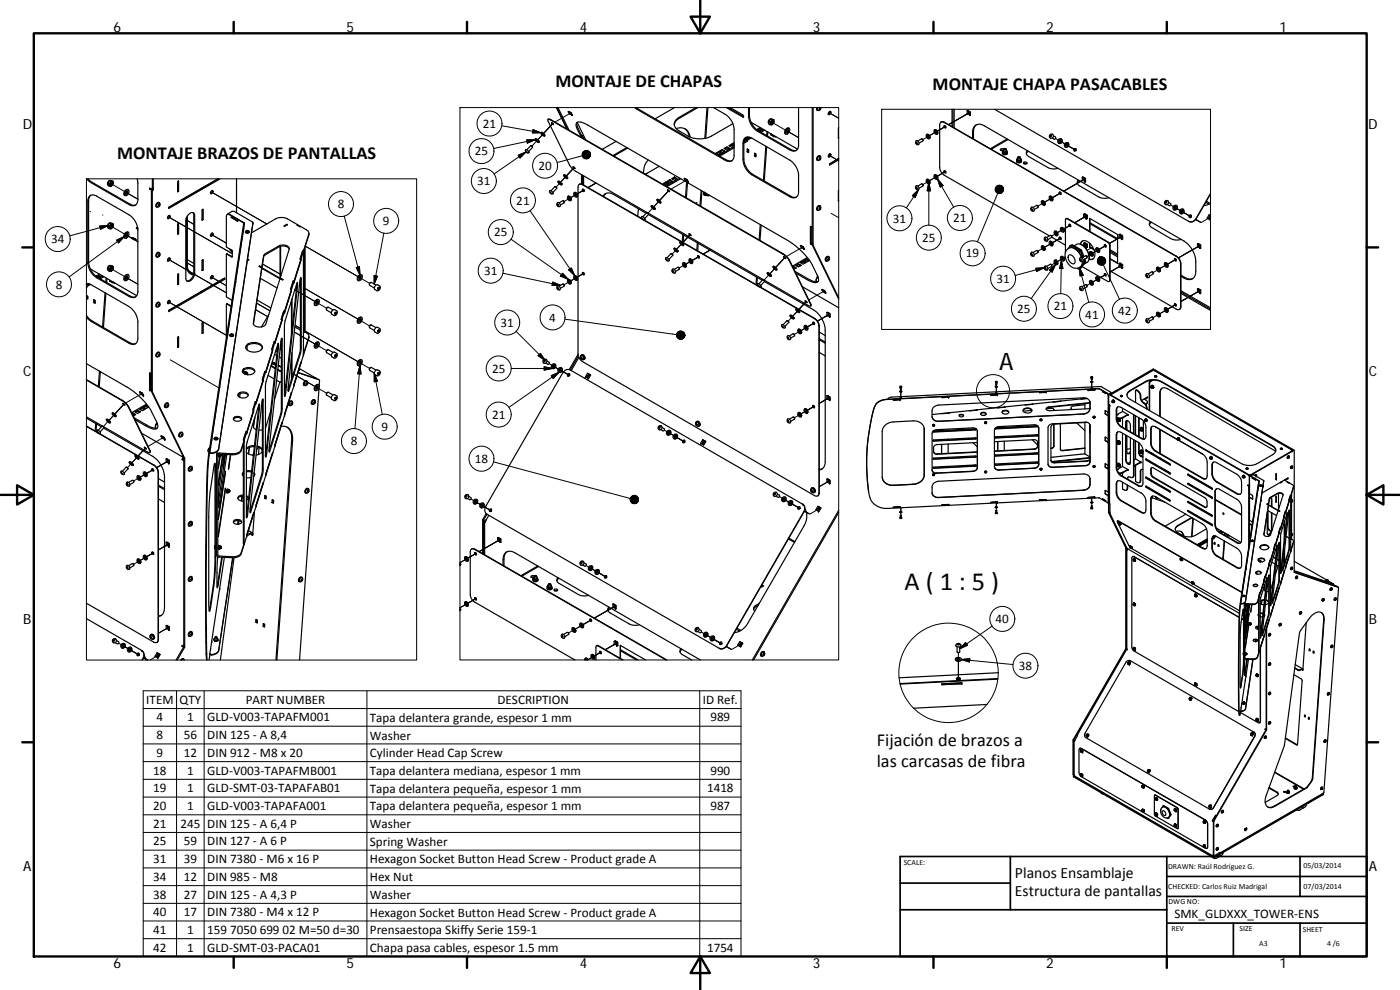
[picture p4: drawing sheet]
<svg xmlns="http://www.w3.org/2000/svg" width="420mm" height="297mm" viewBox="0 0 420 297" stroke-linecap="round" stroke-linejoin="round" font-family="sans-serif">
<defs><g id="words">
<text font-size="7.9" x="271.5" y="177.1">A ( 1 : 5 )</text>
<text font-size="7.2" x="299.9" y="110.9">A</text>
<g font-size="5.5">
<text x="166.7" y="26.1">MONTAJE DE CHAPAS</text>
<text x="279.9" y="26.9">MONTAJE CHAPA PASACABLES</text>
<text x="35.1" y="47.8">MONTAJE BRAZOS DE PANTALLAS</text>
<text x="263.1" y="223.9">Fijación de brazos a</text>
<text x="263.1" y="230.2">las carcasas de fibra</text>
</g>
<g font-size="4.7">
<text x="304.6" y="263.5">Planos Ensamblaje</text>
<text x="304.6" y="268.9">Estructura de pantallas</text>
</g>
<g font-size="4.2">
<text x="34" y="9.6">6</text>
<text x="104" y="9.6">5</text>
<text x="174" y="9.6">4</text>
<text x="244" y="9.6">3</text>
<text x="314" y="9.6">2</text>
<text x="384" y="9.6">1</text>
<text x="6.8" y="38.7">D</text>
<text x="410.6" y="38.7">D</text>
<text x="7" y="112.9">C</text>
<text x="410.8" y="112.9">C</text>
<text x="7" y="187.1">B</text>
<text x="410.8" y="187.1">B</text>
<text x="7" y="261.3">A</text>
<text x="410.8" y="261.3">A</text>
<text x="34" y="290.4">6</text>
<text x="104" y="290.4">5</text>
<text x="174" y="290.4">4</text>
<text x="244" y="290.4">3</text>
<text x="314" y="290.4">2</text>
<text x="384" y="290.4">1</text>
</g>
<g font-size="3.9">
<text x="144.9" y="38.4">21</text>
<text x="142.5" y="46.6">25</text>
<text x="161.6" y="51">20</text>
<text x="143.2" y="55.6">31</text>
<text x="101.4" y="62.5">8</text>
<text x="154.9" y="61.4">21</text>
<text x="114.9" y="67.5">9</text>
<text x="148.3" y="70.9">25</text>
<text x="267.9" y="66.8">31</text>
<text x="286.1" y="66.7">21</text>
<text x="15.4" y="73">34</text>
<text x="276.7" y="72.6">25</text>
<text x="289.9" y="77.3">19</text>
<text x="145.3" y="82.5">31</text>
<text x="16.7" y="86.6">8</text>
<text x="299" y="84.9">31</text>
<text x="305.3" y="93.9">25</text>
<text x="316.3" y="93.1">21</text>
<text x="325.7" y="95.6">41</text>
<text x="335.6" y="94.5">42</text>
<text x="150.3" y="98">31</text>
<text x="164.9" y="96.5">4</text>
<text x="147.7" y="111.8">25</text>
<text x="147.7" y="125.7">21</text>
<text x="114.5" y="129.3">9</text>
<text x="105.3" y="133.6">8</text>
<text x="142.5" y="138.9">18</text>
<text x="298.8" y="187">40</text>
<text x="305.7" y="201">38</text>
<text x="43.9" y="211.2">ITEM</text>
<text x="53.9" y="211.2">QTY</text>
<text x="73.8" y="211.2">PART NUMBER</text>
<text x="149.3" y="211.2">DESCRIPTION</text>
<text x="210.9" y="211.3">ID Ref.</text>
<text x="47" y="221.8">8</text>
<text x="47" y="216.5">4</text>
<text x="55.1" y="221.8">56</text>
<text x="56.1" y="216.5">1</text>
<text x="62.2" y="221.8">DIN 125 ‐ A 8,4</text>
<text x="62.2" y="216.5">GLD‐V003‐TAPAFM001</text>
<text x="111" y="216.6">Tapa delantera grande, espesor 1 mm</text>
<text x="111" y="221.9">Washer</text>
<text x="213.2" y="216.5">989</text>
<text x="47" y="227.1">9</text>
<text x="55.1" y="227.1">12</text>
<text x="62.2" y="227.1">DIN 912 ‐ M8 x 20</text>
<text x="111" y="227.2">Cylinder Head Cap Screw</text>
<text x="46" y="232.4">18</text>
<text x="56.1" y="232.4">1</text>
<text x="62.2" y="232.4">GLD‐V003‐TAPAFMB001</text>
<text x="111" y="232.5">Tapa delantera mediana, espesor 1 mm</text>
<text x="213.2" y="232.4">990</text>
<text x="46" y="237.7">19</text>
<text x="56.1" y="237.7">1</text>
<text x="62.2" y="237.7">GLD‐SMT‐03‐TAPAFAB01</text>
<text x="111" y="237.8">Tapa delantera pequeña, espesor 1 mm</text>
<text x="212.2" y="237.7">1418</text>
<text x="46" y="243.1">20</text>
<text x="56.1" y="243">1</text>
<text x="62.2" y="243.1">GLD‐V003‐TAPAFA001</text>
<text x="111" y="243.1">Tapa delantera pequeña, espesor 1 mm</text>
<text x="213.2" y="243.1">987</text>
<text x="46" y="248.4">21</text>
<text x="54.2" y="248.4">245</text>
<text x="62.2" y="248.4">DIN 125 ‐ A 6,4 P</text>
<text x="111" y="248.5">Washer</text>
<text x="46" y="253.7">25</text>
<text x="55.1" y="253.7">59</text>
<text x="62.2" y="253.7">DIN 127 ‐ A 6 P</text>
<text x="111" y="253.8">Spring Washer</text>
<text x="46" y="259">31</text>
<text x="55.2" y="259">39</text>
<text x="62.2" y="259">DIN 7380 ‐ M6 x 16 P</text>
<text x="111" y="259.1">Hexagon Socket Button Head Screw ‐ Product grade A</text>
<text x="46" y="264.3">34</text>
<text x="46" y="269.6">38</text>
<text x="55.1" y="264.3">12</text>
<text x="55.1" y="269.6">27</text>
<text x="62.2" y="269.6">DIN 125 ‐ A 4,3 P</text>
<text x="62.2" y="264.3">DIN 985 ‐ M8</text>
<text x="111" y="264.3">Hex Nut</text>
<text x="111" y="269.7">Washer</text>
<text x="46" y="274.9">40</text>
<text x="55.2" y="274.9">17</text>
<text x="62.2" y="274.9">DIN 7380 ‐ M4 x 12 P</text>
<text x="111" y="275">Hexagon Socket Button Head Screw ‐ Product grade A</text>
<text x="352.5" y="275.6">SMK_GLDXXX_TOWER‐ENS</text>
<text x="46" y="280.2">41</text>
<text x="56.1" y="280.2">1</text>
<text x="62.2" y="280.3">159</text>
<text x="69.1" y="280.3">7050</text>
<text x="77.9" y="280.3">699</text>
<text x="84.8" y="280.3">02 M=50 d=30</text>
<text x="111" y="280.3">Prensaestopa Skiffy Serie 159‐1</text>
<text x="46" y="285.6">42</text>
<text x="56.1" y="285.6">1</text>
<text x="62.2" y="285.6">GLD‐SMT‐03‐PACA01</text>
<text x="111" y="285.6">Chapa pasa cables, espesor 1.5 mm</text>
<text x="212.2" y="285.6">1754</text>
</g>
<g font-size="2.4">
<text x="271.2" y="259.7">SCALE:</text>
<text x="350.6" y="260.8">DRAWN: Raúl Rodríguez G.</text>
<text x="391.2" y="260.6">05/03/2014</text>
<text x="350.6" y="266.8">CHECKED: Carlos Ruiz Madrigal</text>
<text x="391.2" y="266.6">07/03/2014</text>
<text x="350.7" y="271.4">DWG NO:</text>
<text x="351.6" y="279.3">REV</text>
<text x="372" y="279.4">SIZE</text>
<text x="391" y="279.6">SHEET</text>
<text x="377.9" y="283.8">A3</text>
<text x="398.3" y="283.8">4 /6</text>
</g>
</g></defs>
<g fill="none" stroke="#000" stroke-width=".3">
<path d="M138 32.3h113.7v165.7h-113.7zM150.6 37.7l11.7 2.1M160 38.9l2.3 .9-2.5 .1zM165.6 37.3l-2.5 2.7M165.9 37l-2.7 3 2.6-2.8M171.3 33.9l-4.7 2.7M231.5 36.6l4.2 2.4M236.1 39.2l3.6 2.1-3.5-2M249 33.9l2.7 1.6M264.6 32.8h98.7v66h-98.7zM280.9 39.6l.1-.1-2 1.2M281.3 39.3l2.5-1.4-2.4 1.4"/>
<path d="M290.5 34.1l-5.8 3.3M290.8 33.9l-6.1 3.5 5.9-3.4M25.9 53.7h99.1v144.3h-99.1zM33.2 55l4.2 2.4M37.8 57.7l3.6 2.1-3.5-2M61 56.2h.1M63.6 57.7l16.5 9.5-16.3-9.4M155.5 46.6l2.3-1-1.7 1.8zM157.8 45.6l-9.5 6.6M158.1 42l2.5-.1-2.3 1zM160.6 41.9l-12.4 2.7M161.2 42.1l-1.6 1.7"/>
<path d="M161.2 42.1v.1M162.9 40.3h.1M163 40.2l-1.6 1.7 1.6-1.6M168 54.9h.1M168.1 54.9l-1.2 1.3M169.8 53l-1.6 1.7zM169.8 53h.1M170.8 59.5h.2l-1.7 1M171.3 59.3l1.6-.9zM172.3 50.2l-2.3 2.6M172.4 50.3l-2.4 2.5M172.9 58.4h-.1"/>
<path d="M173.2 58.2l2.1-1.2zM174.7 46.7l-7.5 2.1M178.9 54.9l-2.4 1.4M200.4 57.4l-2.4 2.7M200.8 57.1l-2.8 3 2.6-2.8M206.1 54l-4.7 2.7M249 46.7l2.7 1.6-2.5-1.5M273.8 58.7l1.8-1.8-.9 2.3zM275.6 56.9l-3.6 5.5M278.5 40.9l-1.6 1M278.5 54.5l.2-.1-1.8 1M278.8 54.7l.4 2.6h-1z"/>
<path d="M278.8 54.7v12.9M281 53l-.1 .1M281 53l-2 1.2M281.4 53.7l4.8 8.4M281.4 53.7l1.6 1.9-.8 .5zM283.8 51.4l-2.4 1.5M283.8 51.4l-2.5 1.5M299.4 58l-6.1 14.5M315.6 59.5l-2.1 1.1 2-1.1M316.8 41.6l1.6 .9-.3-.2M318.4 57.8l-2.5 1.5M318.7 42.7l1.6 .9z"/>
<path d="M320.1 43.5l.2 .1M320.7 43.8l2.2 1.3M325 54l-5.8 3.3M325.2 53.9l-6 3.4M325.4 53.8l-6.2 3.5M29.9 67.8l2.6-.1-2.3 1.1zM32.5 67.7l-11.6 3.1M33.2 67.8l4.2 2.4M35 72.1l2.3-1.1-1.7 1.9zM37.3 71l-16.6 12.1M37.8 70.4l3.6 2.1M50.7 65.1l19 11-18.8-10.8"/>
<path d="M50.7 77.9l17.2 10-17-9.9M56.2 78.9l2 1.2M56.2 66.2l2 1.1M63.6 70.4l4.3 2.5-4.1-2.4M78.8 79.2l5.2 3M91.6 73.9l15.8 9.1M103.3 64.8l4.7 17.8M115.2 70l-2.9 15.2M153.4 71.8l17.2 12M159.1 63.2l13.4 19.5M196 62.3l-1.5 1.6M197.8 60.3l-1.6 1.7z"/>
<path d="M197.8 60.3l-.1 .1M202.9 75h.1M202.9 75l-1.2 1.2M204.6 73.1l-1.5 1.7zM204.6 73.1h.1M205.4 79.5l.2-.1-1.8 1M205.9 79.2l1.6-.9zM207.2 70.3l-2.4 2.6M207.5 78.3l-.1 .1M207.8 78.1l2-1.1zM209.2 60.7l-.4 .3M209.8 76.9l-2 1.2"/>
<path d="M213.4 74.8l-2.4 1.4M213.5 74.8l-2.5 1.4M235.6 77.2l-2.8 3 2.5-2.7M240.9 74.1l-4.9 2.8M249.4 64l2.3 1.3M313.1 74.4l.1-.1-1.7 1.1M313.1 60.9l-1.6 .9M315.5 73.1l-2 1.1M316.8 79.3l-7.3 10.3M316.9 70l-1.3 .8M316.9 78.7l.2-.1-1.5 .9M318.4 71.4l-2.5 1.4"/>
<path d="M318.5 78.1l-.2 10M318.5 78.1l.5 2.5h-1zM319 68.9l-1.6 .9 1.6-.9h-.2M319 77.5l-1.6 1 1.6-1-.2 .1M319.7 77.1l-.4 .3M321.3 67.5l-2 1.2M322.5 66.8l3.4-1.9zM324.3 60.1l-.1 .1M325.9 64.8l-3.4 2M325.9 73.5l-.6 .4M327.5 76.2l.2-.1-1.5 .9M327.9 74.1l-1.6 1"/>
<path d="M329.6 75l-1.6 .9 1.6-.9-.1 .1M331.1 79.4l4.9 10.4M331.9 73.7l-2 1.1M333 73l3.5-2zM336.5 79.7l-3.3 1.9M350 79.5l.1-.1-2 1.2M351.4 61.5l1.5 .9-.2-.1M352.9 77.8l-2.4 1.4M353.2 62.6l1.7 1zM354.7 63.4l.2 .2M355.3 63.8l2.2 1.3M358.8 65.8l1.5 .9"/>
<path d="M358.8 65.8l1.4 .8M359.6 74l-5.9 3.4M359.7 73.9l-6 3.5M360 73.8l-6.3 3.6M363.1 65.3l-2.6 1.5-1.7-1M33.2 80.6l4.2 2.4M37.8 83.2l3.6 2.1M50.7 90.6l17.2 10-17-9.9M63.6 83.2l4.3 2.5-4.1-2.4M76.7 92.9l3.6 2.1M77 91l4 2.3M87.6 97.1l.2 .1"/>
<path d="M88.3 99.6l6.2 3.6M88.4 86.9l6.1 3.5M88.6 97.6l1.6 1M89 85.1l.1 .1M89.9 85.6l.3 .2M91.1 86.3l16.3 9.4M91.1 99.1l16.3 9.4M95.1 90.7h-.2l3.1 1.8M106.9 80.3l1-.3 .1 2.6zM108 96.1l-.2-.2 3.1 1.9M108 83.3l-.2-.1 3.1 1.8M112.3 82.7l1 .2-1 2.3z"/>
<path d="M150.9 82l17.3 3.6M154.9 99.4l8.7 8.7M165.9 84.6l2.3 1h-2.5zM168.8 82l1.8 1.8-2.4-1zM169.5 95.8l33.5 4.6M170.7 80.9l.8-.5 1 2.3zM171 84.5l-1.7 .9M171 84.4l-.2 .1M171.3 84.3l1.6-.9zM172.9 83.4h-.1M173.2 83.2l2.1-1.2zM230.8 82.4l-1.5 1.7"/>
<path d="M232.6 80.5l-1.5 1.6zM232.6 80.5h.1M237.7 95.1h.1M237.7 95.1l-1.2 1.3M239.4 93.2l-1.5 1.7zM239.4 93.2h.1M240 99.4h.1l-1.7 1M241.7 90.7l-2.1 2.3M241.9 90.6l-2.3 2.4M242 90.4l-2.4 2.6M242 98.2l-1.6 1 1.5-.9M242.4 98.1l2-1.2z"/>
<path d="M247.4 87.3l-4.7 2.7M248.4 94.6l-3.1 1.7M248.5 94.5l-3.2 1.8M248.8 94.4l-3.5 1.9M310.8 80.5l2.6-.2-2.3 1.1zM313.4 80.3l-8.8 2.4M314.9 81l1.9-1.7-1 2.3zM323.9 80.3l2.9 10.4M323.9 80.3l1.2 2.2-1 .3zM327.5 84.9l.2-.1-1.5 .8M329.6 83.7l-1.6 .9M329.6 83.7h-.1"/>
<path d="M331.9 82.3l-2 1.2M347.7 80.8h.1l-1.7 1M347.7 94.4l.1-.1-1.7 1M350 93l-1.9 1.1M352.9 91.3l-2.5 1.5M359.6 87.5l-5.2 3M359.7 87.4l-5.3 3.1M360 87.3l-5.6 3.2M42.6 118.1l-4.9 2.8M51.1 108l14.5 8.4M81.7 108.6l1.1 .6M83.5 109.6l.9 .6"/>
<path d="M87.6 112l.4 .2M88.4 112.4l6.1 3.6M95.1 116.3l-.2-.1 3.1 1.8M95.1 103.5l-.2-.1 3.1 1.8M108 108.8l-.2-.1 3.1 1.8M108 109.7l-1.5 18.9M108 109.7l.3 2.5-1-.1zM112.3 112l2.4 12.4M112.3 112l1 2.4-1 .2zM153.4 110.6a3.8 3.8 0 0 1-5.4 3.4 3.8 3.8 0 0 1-.6-6.4 3.8 3.8 0 0 1 6 2.5v.5h12.4M162.2 106l1.4 2.1-2.1-1.4zM163.3 110l2.5 .6-2.5 .4z"/>
<path d="M164.8 109.1l1.6 .9-.3-.1M165.4 112.7l2.4-1-1.8 1.9zM166.7 110.2l1.6 1zM167.8 111.7l-15.1 10.5M168.1 111l.2 .2M168.7 111.4l2.3 1.3M176.5 112.8l-1.1 .7M248.4 119.6l-2.5 1.4M248.5 119.5l-2.6 1.5M248.8 119.4l-2.9 1.6M270.4 119.4v-1.8v1.9M270.4 116.8v.7"/>
<path d="M299 117.9v-1.7v1.8M299 115.3v.8M327.6 116.5v-1.8v1.9M327.6 113.9v.7M32.5 126.3l-1.5 1.7M34.3 124.4h.1M34.3 124.4l-1.6 1.7M34.3 124.4l-1.5 1.7M37 121.5l-2.5 2.7M37.2 121.2l-2.7 3M39.4 139.1h.1M39.4 139.1l-1.2 1.2"/>
<path d="M41.1 137.2l-1.5 1.7zM41.1 137.2h.1M43.4 134.7l-2.1 2.2M43.5 134.6l-2.2 2.3M43.7 134.4l-2.4 2.5M49.1 131.3l-4.7 2.6M50.1 138.6l-3.1 1.7M50.2 138.5l-3.2 1.8M50.5 138.3l-3.5 2M148.1 138.6l41 11M199.4 129.1l1.5 .9-.2-.2M201.2 130.2l1.7 .9z"/>
<path d="M202.7 131l.2 .1M203.2 131.3l2.3 1.3M211.1 132.8l-1.1 .6M240 124.4h.1l-1.7 .9M242 123.2l-1.6 1 1.6-.9h-.1M242.4 123.1l2-1.2zM41.7 143.4l.1-.1-1.7 1M42.1 143.2l1.6-1zM43.7 142.2l-.1 .1M44 142l2.1-1.1zM141.4 149.8l1.5 .8-.2-.1M143.2 150.8l1.7 1z"/>
<path d="M144.6 151.7l.3 .1M145.2 152l2.3 1.3M233.9 149l1.6 .9M235.3 149.8l.2 .1M235.8 150.1l1.7 1zM237.2 150.9l.3 .2M237.8 151.3l2.3 1.3M241.4 153.3l1.4 .9M241.4 153.3l1.3 .8M245.7 152.7l-2.7 1.6-1.6-1M248.8 144.4l-2.9 1.6M270.4 153.6v-1.3v1.4"/>
<path d="M270.4 153.8v.8M299 152.2v-1.3v1.4M299 152.4v.8M327.6 150.7v-1.2v1.3M327.6 150.9v.9M41.7 168.4l.1-.1-1.7 1M42.1 168.1l1.6-.9zM43.7 167.2l-.1 .1M44 167l2.1-1.1zM46.1 165.8l-2.1 1.2M50.1 163.5l-2.5 1.5M50.2 163.5l-2.6 1.5"/>
<path d="M50.5 163.3l-2.9 1.7M140 167.7l-1.9 1.1M142.9 179.5l-2.4 1.5M142.9 166l-2.4 1.4M149.6 162.2l-5.8 3.3M149.7 162.1l-5.9 3.4M150 162l-6.2 3.5M175.9 169.7l1.6 .9-.3-.1M177.8 170.8l1.6 .9zM179.2 171.6l.2 .1M179.8 171.9l2.3 1.3M35.6 193l1.6 .9-.3-.2"/>
<path d="M37.5 194.1l1.6 .9zM38.9 194.9l.2 .1M39.5 195.2l2.3 1.3M43.1 197.3l1.3 .7M47.4 196.7l-2.3 1.3M50.5 188.3l-2.9 1.7 2.6-1.5M140.1 181.1l-2 1.2 1.9-1.1M172.2 189l.1-.1-1.7 1M174.6 187.7l-1.9 1.1M175 187.4l2.5-1.4-2.5 1.4M178.1 197l-1.6 .9 1.5-.9M180.4 195.6l-2 1.2"/>
<path d="M181.6 194.9l3.4-1.9zM183.5 188.2l-.2 .1M184.1 182.1l-5.8 3.4M184.5 181.9l-6.1 3.6 5.9-3.4M210.5 189.7l1.5 .8-.2-.1M212.3 190.7l1.7 1zM213.8 191.6l.2 .1M214.3 191.9l2.3 1.3M217.9 194l1.5 .8M217.9 194l1.4 .7M222.2 193.4l-2.6 1.5-1.7-.9M287.6 195.8v2.2"/>
<path d="M288.5 197.9l2.6-.3-.2 1zM288.5 197.9l15.5 1.5M289.8 192.8l.6 .8-2.4 1zM297.8 187.9l-9.8 6.7M43 207.3h179.4v79.7h-179.4zM43 212.6h179.4M43 217.9h179.4M53 207.3v79.7M61.3 207.3v79.7M110.1 207.3v79.7M210 207.3v79.7M287.6 203.5v-5.1v5.6"/>
<path d="M43 223.2h179.4M43 228.5h179.4M43 233.8h179.4M43 239.2h179.4M43 244.5h179.4M43 249.8h179.4M43 255.1h179.4M43 260.4h179.4M43 265.7h179.4M43 271h179.4M43 276.3h179.4M43 281.6h179.4"/>
<circle cx="146.9" cy="37.1" r="3.8"/>
<circle cx="144.5" cy="45.3" r="3.8"/>
<circle cx="145.2" cy="54.3" r="3.7"/>
<circle cx="163.6" cy="49.7" r="3.7"/>
<circle cx="17.3" cy="71.7" r="3.7"/>
<circle cx="102.3" cy="61.2" r="3.7"/>
<circle cx="115.9" cy="66.3" r="3.8"/>
<circle cx="150.3" cy="69.6" r="3.8"/>
<circle cx="156.9" cy="60.1" r="3.7"/>
<circle cx="269.9" cy="65.5" r="3.7"/>
<circle cx="278.8" cy="71.3" r="3.7"/>
<circle cx="288.1" cy="65.4" r="3.8"/>
<circle cx="291.9" cy="76" r="3.7"/>
<circle cx="17.7" cy="85.3" r="3.7"/>
<circle cx="147.3" cy="81.2" r="3.7"/>
<circle cx="152.2" cy="96.8" r="3.8"/>
<circle cx="165.8" cy="95.2" r="3.7"/>
<circle cx="301" cy="83.6" r="3.8"/>
<circle cx="307.3" cy="92.7" r="3.7"/>
<circle cx="318.2" cy="91.8" r="3.8"/>
<circle cx="327.7" cy="94.3" r="3.8"/>
<circle cx="337.6" cy="93.2" r="3.7"/>
<circle cx="298" cy="117.4" r="5"/>
<circle cx="106.2" cy="132.3" r="3.8"/>
<circle cx="115.5" cy="128" r="3.8"/>
<circle cx="144.5" cy="137.6" r="3.7"/>
<circle cx="149.7" cy="124.4" r="3.7"/>
<circle cx="300.8" cy="185.7" r="3.8"/>
<circle cx="307.8" cy="199.7" r="3.7"/>
<circle cx="284.7" cy="201.9" r="14.9"/>
</g>
<g fill="none" stroke="#000" stroke-width=".36">
<path d="M162.3 39.8a.86 .86 0 0 1 1.1 1.1M162.3 39.8l.8 .5 .3 .6-.7-.4zM164.5 35.9l.7-.1 70.3 40.7 1.4 1.5 6.5 13.4-.1 .4M164.5 35.8l.6 .1 70.1 40.5 1.6 1.7 6.5 13.6-.8-.1-69.9-40.3-1.5-1.5-6.6-13.4zM165.6 36.8l.5 .6zM165.6 36.8l.5 .5M167 32.3l3.1 6.4M167.1 32.3l3.2 6.5M167.5 32.3l3.3 6.7M170.5 33.5l.4 .7 .4-.3M170.6 33.5h-.1M170.7 33.5l-.1-.1 .9 .5 .3 .7-.1-.1"/>
<path d="M170.8 33.5h-.2M170.8 33.5h-.3M171.1 33.8h.1M171.2 33.7l.1 .2M171.2 34.2l.3 .2M171.2 33.7v.1M171.2 33.8h.1M171.3 33.8v.2M171.3 33.9l.4 .8M171.4 34l.3 .6M171.4 34h-.1M171.6 34.6l.1 .1"/>
<path d="M171.7 34.6v.1M171.7 34.4l-.1 .1M190.9 32.3l27 15.7 1 .3 .8-.1M202.4 32.3l-5.8 3.3M202.9 38.6a2.93 2.93 0 0 1 4.2 2.5M205.5 38.6l1 1.2 .4 1.2M208.9 32.3l-5.1 2.9a2.15 2.15 0 0 0-1.5 2 2.15 2.15 0 0 0 1.5 2.1l2.7 1.5a7.8 7.8 0 0 0 7 0l6.5-3.7M209.4 32.3l-5.9 3.4-.8 .8-.4 .9M212.2 32.3l-.7 9.2M212.5 32.3l-.7 9.2M214.1 32.3l3.6 2a5.8 5.8 0 0 1 2.6 4.6v7.7a1.62 1.62 0 0 1-.8 1.7 1.62 1.62 0 0 1-1.8-.2l-27.2-15.8M218.5 32.3l4.6 2.6"/>
<path d="M219.1 32.3l3.8 2.1 .2 .7-5.1-2.8M224.9 32.3v2.3a6.1 6.1 0 0 0 2.7 4.6l9.7 5.6 .9 .4 .8-.1M225.4 36.7l13.9 8M227.1 38.9l.3-.2 .9 .5-.4 .2M227.3 39.1l.7 .2M227.4 38.7v.3M228.1 38.3l-.4 .2 .9 .5 .4-.2M228.4 38.4l-.4 .3M229.2 38.9l-1.1 .6M229.5 39.1l-1.1 .6M230.2 39.5l-.1 1.2M230.4 39.6l-.1 1.2"/>
<path d="M230.7 37h.1M230.8 36.4l.3 .2v.8M230.8 36.4v.8l.3 .2M231.4 35.7l.3 .2M231.4 35.7l.9 .3M231.4 35.7l-.6 .7M231.4 35.7h.1M231.4 35.7a.83 .83 0 0 0-.7 1.3M231.6 36.2a.39 .39 0 0 1 .6-.1 .39 .39 0 0 1 0 .6 .54 .54 0 0 1-.3 .6 .54 .54 0 0 1-.6-.2zM231.6 36.4l.3-.1a.42 .42 0 0 1 .1 .6 .42 .42 0 0 1-.6 .1zM231.7 35.9l.6 .1M231.7 35.9l-.6 .7"/>
<path d="M231.7 36.4l.1-.1a.38 .38 0 0 1 .1 .5 .38 .38 0 0 1-.5 .2zM232.3 36a1.06 1.06 0 0 1-1.2 1.4M236 38.8a.6 .6 0 0 1 .9-.3 .6 .6 0 0 1 0 1 .79 .79 0 0 1-1.2 .5zM236.2 39a.31 .31 0 0 1 .5 0 .31 .31 0 0 1-.1 .5 .33 .33 0 0 1-.4 .4 .33 .33 0 0 1-.2-.6zM236.5 38.9a.67 .67 0 0 1-.5 .9M236.8 38.5a1.05 1.05 0 0 0-1.1 .5 1.05 1.05 0 0 0 .1 1.2M239.7 32.3v11.2a1.6 1.6 0 0 1-.8 1.7 1.6 1.6 0 0 1-1.9-.2l-9.7-5.6a5.8 5.8 0 0 1-2.6-4.6v-2.5M243.8 32.3v41M244 32.3v41.3l7.7 15.7M245.2 32.3l-.1 .6 .3 .2M245.4 32.3a.47 .47 0 0 0-.3 .5 .47 .47 0 0 0 .5 .3M245.8 32.7l.3 .1"/>
<path d="M245.9 32.5h.3l-.3 .4zM246.1 32.4l-.2 .3M246.1 32.4l.1 .1M246.3 32.3a.56 .56 0 0 1-.3 .8 .56 .56 0 0 1-.7-.5l.1-.3M248.5 34.2l.1 .1M248.8 33.5a.32 .32 0 0 1 .5 0 .32 .32 0 0 1 0 .5 .38 .38 0 0 1-.3 .4 .38 .38 0 0 1-.5-.3zM249.1 33.4l-.2 .6-.3 .3M251.7 38.3l-.1 3.1M280.4 39a.77 .77 0 0 1 .8 .4 .77 .77 0 0 1-.2 .9 .91 .91 0 0 1-.6-1.3zM280.4 39a.76 .76 0 0 1 .9 .3 .76 .76 0 0 1-.1 1M280.6 39.3a.32 .32 0 0 1 .4 .2 .32 .32 0 0 1-.2 .4zM280.7 39.3l.1 .4 .3 .2"/>
<path d="M282.4 36.6l.6-.1 .4 .2 69.7 40.2a2.9 2.9 0 0 1 1.3 2.3v13l-.5 .6M283.3 37.7a.34 .34 0 0 1 .5 .2 .34 .34 0 0 1-.2 .5zM283.5 37.6v.5l.4 .3M285.7 32.8v5.2M286 32.8v5.3M286.4 32.8v5.6M290.3 33.3v.9l.7 .2M290.3 33.2l.3 .1M290.3 33.2v.1M290.4 33.3l.8 .3v1l-.1-.1M290.6 33.8h.1M290.7 33.3v.8"/>
<path d="M290.9 33.4l.1 .5M291 33.6l.1 1.1M291.1 33.7v1M291.1 33.7h.1M291.1 33.7l-.1-.2 .1 .2M293 37.4l-.4 .5-.4 .9v2.9M298.5 32.8l58.2 33.6M26.4 53.7l1.2 1 11.4 6.5 .9 .4 .8-.1M27 58.7l.8-.2 .9 .2 10 5.8a5.8 5.8 0 0 1 2.7 4.5v18.4a1.62 1.62 0 0 1-.8 1.7 1.62 1.62 0 0 1-1.9-.2l-9.7-5.6a5.8 5.8 0 0 1-2.7-4.6v-18.3l.2-1zM27.3 58.6l-.5 .6-.2 1v18.4a5.8 5.8 0 0 0 2.7 4.6l9.7 5.6 .9 .3 .8-.1M32.5 54.9l.3 .2v.8M32.5 54.9v.8l.3 .2"/>
<path d="M33.1 54.2l.2 .2M33.1 54.2l.8 .2M33.1 54.2l-.6 .7M33.1 54.1a.81 .81 0 0 0-.7 .5 .81 .81 0 0 0 0 .8M33.1 54.1l.1 .1M33.2 54.8l.1-.1a.38 .38 0 0 1 .6-.1 .38 .38 0 0 1 0 .6 .54 .54 0 0 1-.3 .5 .54 .54 0 0 1-.7-.1zM33.3 54.9l.2-.1a.33 .33 0 0 1 .2 .5 .33 .33 0 0 1-.6 0zM33.3 54.9l.3-.2a.42 .42 0 0 1 .1 .6 .42 .42 0 0 1-.6 .1zM33.3 54.4l-.5 .7M33.3 54.4h.6M33.9 54.4a1.07 1.07 0 0 1-1.1 1.5M37.7 57.3a.59 .59 0 0 1 .9-.3 .59 .59 0 0 1 0 .9 .69 .69 0 0 1-.5 .8 .69 .69 0 0 1-.8-.4z"/>
<path d="M37.9 57.5l.2-.2a.44 .44 0 0 1 .2 .7 .44 .44 0 0 1-.7 .1zM38.2 57.3a.64 .64 0 0 1-.5 .9M38.5 56.9a1.05 1.05 0 0 0-1.1 .5 1.05 1.05 0 0 0 .1 1.3M41.2 53.7l.2 1v5.2a1.61 1.61 0 0 1-.8 1.7 1.61 1.61 0 0 1-1.9-.2l-11.4-6.6-1.3-1.1M44.9 56.7l.8 .1-.3 .4v60.1l9.7 20v56.8l-2.3 3.9M45.2 56.6l-.3 .1M45.7 53.7v2.7l-.2 .3-.6-.3v.3M46 57l-.3 .3v60.2l9.7 20v56.6l-2.2 3.9M46 56.3v.7M46 53.7v2.4l-.4 .5h.1l.3 .4M53.3 54.5l.3-.2v3.1l-.3 .1zM53.6 57.4h.1"/>
<path d="M55.9 59.1v.1M56.2 58.9v.2M57.6 58.2h.1M60.3 56.6v.1M60.5 56.5h.1M63.4 57.3l.3-.2a.51 .51 0 0 1 .1 .7 .51 .51 0 0 1-.6 .2zM63.7 57.2l-.2 .6-.3 .2M65.5 53.7l-14.8 8.6M66 53.7l-15.3 8.8v-.3l14.7-8.5M71 53.7v10.1M157.8 44.9l.6 .2a.44 .44 0 0 1 .4 .4 .44 .44 0 0 1-.3 .4l-.8-.5zM157.8 45.4l.4 .4z"/>
<path d="M157.9 45.4l-.1 .1M158.1 45.6l-.1 .1M159.3 43.7l.5 .5M159.8 44.2l-1.1 1.2M159.8 44.2l-.5-.5-1.2 1.2M160.6 41.7a.94 .94 0 0 1 1.2 .7M160.8 42l.6 .5zM161 42l.4 .3M161.4 42.5h.1M161.4 42.4l.3 .2M161.4 42.5l.3 .1M161.7 42.6l-1-.9-.1 .2 .3 .4a.54 .54 0 0 0 .8 .3"/>
<path d="M161.8 42.4h.1M161.8 42.4l-.1 .2M161.8 42.4l-.1 .4M162.8 40.1l.4 .5-.4-.1-.2-.5 .5 .4M165.1 57.2l.5 .2a.44 .44 0 0 1 .4 .3 .44 .44 0 0 1-.2 .5l-.8-.5zM165.1 57.7l.3 .4zM165.1 57.7v.1M165.3 57.9l-.1 .1M166.6 56l.5 .5M167.1 56.5l-1.2 1.3M167.1 56.5l-.6-.5-1.1 1.3M167.4 54.5a.92 .92 0 0 1 1.2 .6"/>
<path d="M167.9 54.7l.3 .4M168.3 55.2l-.6-.5 .6 .5M168.3 55.2l.2 .1M168.3 55.2h.1M168.3 55.2l.2 .2M168.5 55.3l-1-.8 .2 .5a.49 .49 0 0 0 .3 .4 .49 .49 0 0 0 .5 0M168.6 55.1v.1M168.6 55.1l-.1 .2M168.6 55.2l-.1 .3M168.6 55.2l-.1 .2M169.2 52.6a.88 .88 0 0 1 1.1 1M169.2 52.6l.5 .1 .6 .8a1.09 1.09 0 0 1-1.1-.9z"/>
<path d="M169.6 52.9l.4 .5-.4-.3-.2-.3 .6 .4M170.4 58.9a.71 .71 0 0 1 .8 .2 .71 .71 0 0 1 .1 .8M170.7 59.2v.3l.4 .4M171.1 59.9l.2 .1M171.1 59.8l.2 .1M171.1 59.8a.33 .33 0 0 0-.1-.5 .33 .33 0 0 0-.5 .1l.3 .5h.3M171.1 59.8v.1M171.3 59.9a.66 .66 0 0 0-.2-.7 .66 .66 0 0 0-.8 0 .76 .76 0 0 0 1 .9v-.1M171.4 59.8h.1M171.5 59.8l-.2 .2M171.5 59.8l-.3 .4M172 50l.6 .6z"/>
<path d="M172.1 50l.5 .5M172.2 57.9a.73 .73 0 0 1 .9 .4 .73 .73 0 0 1-.2 .9 1.03 1.03 0 0 1-.7-1.3zM172.3 57.8a.77 .77 0 0 1 .9 .4 .77 .77 0 0 1-.1 .9M172.6 58.1l.1 .5 .3 .1M173.9 55.3h.8l17.9 10.3M174.4 41.1l-1.1-2.2a1.52 1.52 0 0 1 0-2.2 4 4 0 0 1 3.1 .8l60 34.6a21.4 21.4 0 0 1 7.4 7.5l1.4 2.9a1.57 1.57 0 0 1 0 2.2 4 4 0 0 1-3.1-.9l-3.3-1.9M174.5 40.5l.2 .1M174.5 52.4v2.8M174.5 40.6h.2M174.6 40.9l.3 .2M174.7 40.6l.1 .3-.2-.1M174.7 41l.3 .2"/>
<path d="M174.8 52.6v2.7M174.8 56.8a.33 .33 0 0 1 .5 .2 .33 .33 0 0 1-.3 .4zM174.8 41.3l.3 .1M174.9 41.4l.2 .2M174.9 41.4l-1.7-3.5v-1.2l2.6 5.3M174.9 56.7l.1 .6 .3 .1M175.1 41.4h.1M175.1 52.7v2.8M175.1 56.8v.6M181 58.9a2.06 2.06 0 0 1 3.2-.5l9.7 5.6M181.8 58.1l-.7 .9M184.9 42.4l-4.2 2.4"/>
<path d="M188.1 44.3l-4.1 2.4M188.4 44.4l-4.2 2.4M194.5 48l-1.1 1.9-.3 2M197.1 60l.7 .2 .5 .8-.6-.3zM197.1 59.9a.96 .96 0 0 1 1.3 .7l-.2 .4M197.8 49.9l-4.2 2.3M199.1 55.1l.8-.5 .9 .5-.9 .4zM199.3 55.2l.6-.3 .6 .3M199.9 54.6v.3M200.2 54.4l.8-.5 .9 .5-.9 .5zM200.4 56.9l.5 .6zM200.4 56.9l.5 .5"/>
<path d="M200.4 54.6l.6-.4 .6 .4M201 53.9v.3M201.6 53.6l.8-.5 .9 .5-.9 .5zM201.8 53.8l.6-.4 .6 .4M202.4 53.1v.3M204 53.5l-4.1 2.4M204.3 53.6l-4.2 2.4M205.4 53.6h.2zM205.4 53.6l.3 .7 .4-.3M205.5 53.6l.8 .4 .3 .7-.1-.2M205.9 53.9h.1M206 53.8l.5 1"/>
<path d="M206 54.3l.3 .2M206 53.8l.1 .2M206.1 54.6l-.4 4.6M206.1 54h.1M206.2 54.1l.3 .7M206.2 54l-.1-.1 .1 .2M206.2 54l.3 .8M206.2 54v.1M206.3 54.8l-.3 4.6M206.5 54.8h.1M210.4 57.2l-.3 4.5M210.7 57.3l-.4 4.6"/>
<path d="M211.3 57.6l-.2 .7 .3 .2M211.4 57.7l-.1 .7 .3 .2M211.4 57.9v.6l.3 .1M211.5 57.8l.2 .2M211.7 58v.6M211.8 57.9l-.1 .1M211.8 58v.4l.3 .3-.4-.1M212 58.1v.4l.3 .1M212.1 58.5l.4 .2M212.5 58.3v.4h.2M212.6 58.4v.3l.3-.1M212.7 58.7h.1"/>
<path d="M214.8 46l.8-.5 .9 .5-.9 .5zM215.1 46.1l.5-.3 .6 .3M215.6 45.5v.3M215.9 45.3l.9-.4 .8 .4-.8 .5zM216.2 45.5l.6-.3 .5 .3M216.8 44.9v.3M217.3 44.5l.9-.5 .8 .5-.8 .5zM217.6 44.7l.6-.4 .5 .4M218.2 44v.3M219 43.9l.6-.4 .6 .4M219.6 43.2v.3M220.3 42.8l-.5 .3 .5 .2"/>
<path d="M220.3 43.7l-.7-.5-.9 .5 .9 .5 .7-.4M220.3 43.1l-.2 .1M220.3 44.3l-4.3 2.5M220.3 44l-4.5 2.7M223.3 42.7l.2 .1M223.4 41.8h.1M223.4 41.5a1.72 1.72 0 0 1 2.2-.1l11.4 6.6a5.9 5.9 0 0 1 2.7 4.6v4.9a1.61 1.61 0 0 1-.8 1.7 1.61 1.61 0 0 1-1.9-.2l-11.4-6.5a5.8 5.8 0 0 1-2.6-4.6v-5.2zM223.5 42.5v.3M223.5 41.8h.1M223.6 41.6h.1M223.7 41.4l.2 .1M224.1 41.3l-.2-.1-.2 .2-.4 1.1-.1 5.2a5.9 5.9 0 0 0 2.7 4.6l11.7 6.7 1.4 .1"/>
<path d="M224.2 41.4v.1M224.2 41.4l-.8 .5M224.3 44.7l.4 .3v.8l-.5-.2zM224.3 41.3l-.8 .5M224.3 41.3l-.8 .4M224.3 41.3h.1M224.3 41.1h.6M224.4 42v.3l-.9 .5v-.3v.3M224.5 45.4l.2 .2M224.5 45.4l-.3 .2M224.5 44.8v.6M225.2 41.3l-1.9 1"/>
<path d="M225.5 41.4l-2.3 1.3 .3 .1M226.5 46l.4 .2v.9l-.5-.3zM226.7 46.7l.2 .1M226.7 46.7l-.3 .1M226.7 46.1v.6M229.8 43.9l-.7 10.2M230.1 44l-.7 10.3M231.3 40.4l.8 .5M231.3 40.4h.2M231.3 40.4l.8 .4M231.4 40.2l-.1 .2M231.4 40.2v.1l.7 .5"/>
<path d="M232.1 40.8l.1-.1-.1 .2 .7 .1M232.2 40.6l-.1 .2M245.6 47a.58 .58 0 0 1 .8 .5 .58 .58 0 0 1-.7 .6 .57 .57 0 0 1-.5-.5 .57 .57 0 0 1 .4-.6zM245.8 47.7l.3 .1M245.9 47.5h.3l-.3 .4zM246.1 47.4l-.2 .3M246.1 47.4l.1 .1M246.1 46.8a.77 .77 0 0 0-.9 .4 .77 .77 0 0 0 .2 .9M246.3 47a.7 .7 0 0 0-1 .1 .7 .7 0 0 0 0 .9l.3 .1M248.8 46.4l.2 .2M248.8 46.3a.32 .32 0 0 1 .5 0 .32 .32 0 0 1 0 .5 .39 .39 0 0 1-.3 .4 .39 .39 0 0 1-.5-.3 .39 .39 0 0 1 .2-.5zM249 46.2l.1 .1"/>
<path d="M249.1 46.1l-.1 .5-.4 .4M251.3 47.8v.1M251.5 47.7h.1M251.7 41.4h-.1M251.7 47.5l-2.7 1.6v.4l2.7-1.5M251.7 47.6l-2.7 1.6M251.7 57.2v3M274.9 42.3a.64 .64 0 0 1 .8 .3 .64 .64 0 0 1-.2 .8l-.6-.2zM274.9 55.9a.61 .61 0 0 1 .8 .2 .61 .61 0 0 1-.3 .9l-.6-.5zM274.9 56.4l.2-.1 .1 .2M275 42.7l.2 .1v.4l-.2-.1zM275 56.2l.3 .4-.1 .1-.2-.1z"/>
<path d="M275 42.7l-.1 .1M275.1 42.8l.1 .2M275.2 43h.1M275.2 43l-.2 .1M275.2 56.5l-.2 .1M275.2 56.5l.1 .1M275.5 42.3l1.1-.6 .3 .2v.4l-1.1 .6M275.5 55.8l1.1-.6 .3 .2v.5l-1.1 .6M276.7 41.7l.3 .4M276.7 55.2l.3 .5M278.1 53.9a.78 .78 0 0 1 .7 .4 .78 .78 0 0 1-.1 .9 .93 .93 0 0 1-.6-1.3zM278.1 40.4a.71 .71 0 0 1 .8 .1 .71 .71 0 0 1 .1 .9"/>
<path d="M278.1 53.9a.71 .71 0 0 1 .8 .2 .71 .71 0 0 1 .1 .8M278.2 40.7a.35 .35 0 0 1 .5 .2 .35 .35 0 0 1-.2 .4zM278.2 54.2l.1-.1a.37 .37 0 0 1 .4 .3 .37 .37 0 0 1-.2 .5zM278.4 40.6v.4l.3 .3M278.4 54.1v.4l.3 .3M278.7 41.3l.3 .1M278.7 54.8l.3 .1M278.8 41.2l.2 .2M278.8 41.2l-.1 .1M278.8 54.8h-.1M279 41.4a.65 .65 0 0 0-.2-.8 .65 .65 0 0 0-.9 0 .69 .69 0 0 0 .3 .8 .69 .69 0 0 0 .8 0M279.1 41.2v.1"/>
<path d="M279.1 54.8h.1M279.1 41.3l-.3 .3M279.1 41.3l-.1 .1M279.1 54.8l-.3 .4M279.1 54.8l-.1 .1M280.4 52.5a.77 .77 0 0 1 .8 .5 .77 .77 0 0 1-.2 .8 .95 .95 0 0 1-.6-1.3zM280.4 52.5a.78 .78 0 0 1 1 .3 .78 .78 0 0 1-.2 1M280.6 52.9a.36 .36 0 0 1 .4 .1 .36 .36 0 0 1-.1 .5zM280.7 52.8l.1 .5 .3 .1M283.3 51.3a.33 .33 0 0 1 .5 .1 .33 .33 0 0 1-.2 .5zM283.5 51.2v.4l.4 .3M291.9 41.5v-1.7a2.15 2.15 0 0 1 1-2.3 2.15 2.15 0 0 1 2.5 .2l59.9 34.6a7.8 7.8 0 0 1 3.6 6.2v2.9a2.15 2.15 0 0 1-1.1 2.3 2.15 2.15 0 0 1-2.5-.3l-.9-.5"/>
<path d="M300.9 45.4l.2 .4M300.9 45.7a.71 .71 0 0 0 .7 .6 .71 .71 0 0 0 .7-.6M300.9 45.4l.2 .7M301 45.3l-.1 .1M301.1 45.8l.7 .1M301.1 46.1h.7M301.1 45.8v.3M301.1 45.1h-.8M301.2 45l-.1 .1a.49 .49 0 0 0 .5 .5 .49 .49 0 0 0 .5-.5l-.1-.1M301.2 44.8v.4M301.2 44.7a.48 .48 0 0 0-.6-.2 .48 .48 0 0 0-.3 .6l.7 .1a.54 .54 0 0 0 .6 .5 .54 .54 0 0 0 .5-.5M301.4 44.6l-.2 .1a.3 .3 0 0 0 .4 .3 .3 .3 0 0 0 .2-.4"/>
<path d="M301.8 45.9v.2M302 44.8v.4M302.1 45.3l.2 .3M302.2 41.7l-5 2.9M302.3 45.6l-.5 .3M302.3 45.6v.3l-.5 .2M302.3 45.8a.77 .77 0 0 1-.7 .6 .77 .77 0 0 1-.8-.6M302.5 41.9l-5 2.9M305.1 48.3a.76 .76 0 0 0 .7 .6 .76 .76 0 0 0 .8-.6M305.1 48.1a.71 .71 0 0 0 .7 .6 .71 .71 0 0 0 .7-.6M305.1 47.9l.2 .4M305.1 48.1l.2 .4"/>
<path d="M305.1 47.9v.2M305.3 47.7a.55 .55 0 0 0 .5 .5 .55 .55 0 0 0 .6-.5M305.3 47.7l-.2 .2M305.3 48.3l.7 .1M305.3 48.5l.7 .1M305.3 48.3v.2M305.5 47.2v.5M305.5 47.5h-.2a.49 .49 0 0 0 .5 .5 .49 .49 0 0 0 .5-.5h-.1M305.6 47.1l-.1 .1a.31 .31 0 0 0 .3 .3 .31 .31 0 0 0 .3-.4h-.1M306 48.4v.2M306.2 47.2v.5M306.4 47.7l.1 .3"/>
<path d="M306.5 48l-.5 .4M306.5 48v.3l-.5 .3M307.2 48.8a.56 .56 0 0 1 .6-.2 .56 .56 0 0 1 .4 .5 .55 .55 0 0 1-.6 .2 .55 .55 0 0 1-.4-.5zM307.3 49.1h.9M308.3 45.2a1.06 1.06 0 0 0 .4 1.8l5.8 3.3a3.8 3.8 0 0 0 3 .2M308.6 45.4l-.6 .7M314.9 59a.71 .71 0 0 1 .9 .4 .71 .71 0 0 1-.2 .9l-.1-.1a1.05 1.05 0 0 1-.6-1.2zM315 58.9a.78 .78 0 0 1 .9 .4 .78 .78 0 0 1-.1 .9M315.2 40.6h.4v.3h-.5zM315.2 40.6l.1 .1M315.2 59.2h.1a.38 .38 0 0 1 .3 .3 .38 .38 0 0 1-.2 .4l-.2-.2zM315.3 59.2v.4l.3 .3"/>
<path d="M315.3 40.7v.3M315.5 40.6l-.2 .1M315.8 40.3h.1M316.2 40.8l.5 .3a.39 .39 0 0 1 .1 .5 .39 .39 0 0 1-.5 .2l-.5-.4M318 57.6a.35 .35 0 0 1 .4 .3 .35 .35 0 0 1-.2 .4zM318 57.6l.1 .6 .3 .1M318.3 42.6l.2 .2M318.3 42.6h.1M318.3 42.6a.34 .34 0 0 1-.5-.3 .34 .34 0 0 1 .4-.3 .34 .34 0 0 1 .1 .5l.3 .2M318.3 42a.42 .42 0 0 0-.4 .2 .42 .42 0 0 0 0 .5M318.4 41.7a.57 .57 0 0 1 .2 1M318.6 42.7a.66 .66 0 0 0-.4-1.1 .66 .66 0 0 0-.8 .9 .57 .57 0 0 0 .5 .5 .57 .57 0 0 0 .6-.2"/>
<path d="M318.6 42.7h.1M318.7 42.7l-.2 .1M318.7 42.7l-.4 .4-.6-.2M320.3 43.2a.4 .4 0 0 0-.4 .2 .4 .4 0 0 0 0 .4M320.4 42.8a.74 .74 0 0 1 .3 1 .74 .74 0 0 1-1 .3M322.9 44.6a.43 .43 0 0 0-.5 .2 .43 .43 0 0 0 .1 .5M323.6 54a1.04 1.04 0 0 0 .4 1.8l5.8 3.3a4.1 4.1 0 0 0 3 .2M323.9 54.2l-.6 .8M324.8 53.2v1l.8 .2M324.8 53.2h.1M324.8 53.2h.4zM324.9 53.2l.9 .4v.9h-.2"/>
<path d="M325.2 53.7h.1M325.3 53.3v.8M325.5 53.4l.1 .5M325.6 53.6h.1M325.6 53.6v1M325.6 53.5v.1M325.6 54.6h.1M363.3 58.1l-4.3 7.5a1.68 1.68 0 0 1-2.3 .8M27.1 63.4v.1M30.8 64.5h.1M32.5 67.7l.3 .1v.8M32.5 67.7v.7l.3 .2"/>
<path d="M33.1 67l.2 .1M33.1 79.7l.2 .2M33.1 67l.8 .2M33.1 79.7l.8 .2M33.1 67l-.6 .7M33.1 79.7l-.6 .7M33.1 66.9a.81 .81 0 0 0-.7 .4 .81 .81 0 0 0 0 .9M33.1 79.7a.81 .81 0 0 0-.7 .4 .81 .81 0 0 0 0 .8M33.1 66.9h.1M33.1 79.7h.1M33.3 67.7l.2-.2a.33 .33 0 0 1 .1 .5 .33 .33 0 0 1-.5 .1zM33.3 67.5a.43 .43 0 0 1 .7-.1 .43 .43 0 0 1-.2 .7l-.1 .2a.44 .44 0 0 1-.7 .2 .44 .44 0 0 1 .1-.7z"/>
<path d="M33.3 67.6l.3-.1a.44 .44 0 0 1 .1 .6 .44 .44 0 0 1-.6 .1zM33.3 67.1l-.5 .7M33.3 79.9l-.5 .7M33.3 67.1l.6 .1M33.3 79.9h.6M33.9 67.2a1.05 1.05 0 0 1-1.1 1.4M33.9 79.9a1.04 1.04 0 0 1-1.1 1.4M37.6 70.9l.2 .1M37.8 69.9a.58 .58 0 0 1 .9 0 .58 .58 0 0 1-.1 .8 .77 .77 0 0 1-1.3 .5l.1-.7zM37.9 70.2l.2-.1a.43 .43 0 0 1 .2 .6 .43 .43 0 0 1-.7 .1zM38.2 70.1a.66 .66 0 0 1-.5 .9M38.5 69.7a1.03 1.03 0 0 0-1.1 .5 1.03 1.03 0 0 0 .1 1.2"/>
<path d="M39.5 71.2l1.4 .7zM39.5 71.2a.63 .63 0 0 0 .7 .7l.4 .2 .3-.2M39.8 71.4l.7 .4zM41 68.3l-.1 .2 .5 .2M41.3 68.4l-.3-.1 .3 .1M47.3 61.1a.57 .57 0 0 1 .8 .4 .57 .57 0 0 1-.7 .6 .54 .54 0 0 1-.5-.4 .54 .54 0 0 1 .4-.6zM47.3 76.1a.54 .54 0 0 1 .8 .2 .54 .54 0 0 1-.4 .7 .53 .53 0 0 1-.8-.2 .53 .53 0 0 1 .4-.7zM47.5 61.7l.3 .1M47.5 76.7l.3 .1M47.6 61.5h.3l-.3 .4zM47.6 76.5h.3l-.3 .4zM47.7 61.4l-.1 .3"/>
<path d="M47.7 76.4l-.1 .2M47.8 61.4l.1 .1M47.8 76.4l.1 .1M47.8 60.8a.77 .77 0 0 0-.9 .4 .77 .77 0 0 0 .1 .9M47.8 75.8a.77 .77 0 0 0-.9 .3 .77 .77 0 0 0 .1 1M47.9 61.1a.59 .59 0 0 0-.7-.2 .59 .59 0 0 0-.3 .7l.1 .4 .3 .1M47.9 76a.6 .6 0 0 0-.7-.1 .6 .6 0 0 0-.3 .7l.1 .4 .3 .1M50.3 78.2h.1M50.5 77.5l.3-.1a.51 .51 0 0 1 .1 .6 .51 .51 0 0 1-.6 .2zM50.5 64.7a.31 .31 0 0 1 .5 0 .31 .31 0 0 1 0 .5l-.5 .4a.48 .48 0 0 1-.3-.4 .48 .48 0 0 1 .3-.5zM50.8 77.4l-.1 .4-.4 .4M50.8 64.6l-.1 .4-.4 .5"/>
<path d="M52.9 60.9h.1M53.2 60.7h.1M53.3 67.2l.3-.2v3.1l-.3 .2zM53.6 70.1h.1M54.2 60.1v.1M55.9 65.3l.1 15a2.27 2.27 0 0 0 2.1 2.1M56.2 64.8v15a2.56 2.56 0 0 0 1.9 2.5M56.2 77.9l2 1.1M56.4 64.5a1.05 1.05 0 0 1 1-.7 1.05 1.05 0 0 1 1 .7v17.5a2.32 2.32 0 0 1-2.2 2.4l-.3-.2-.1-.7v-17.3zM57.9 63.8l.3 .5v17.5a2.45 2.45 0 0 1-2.2 2.5M60.6 78.1l.3-.2v3.1l-.3 .2zM60.9 65.8v.1"/>
<path d="M60.9 65.8l-.3 .2M60.9 62.8v3M60.9 78v3M60.9 65.9v-3.1l-.3 .2v3M60.9 65.9l-.3 .1M63.4 70a.33 .33 0 0 1 .5 0 .33 .33 0 0 1 0 .5 .37 .37 0 0 1-.3 .4 .37 .37 0 0 1-.4-.2zM63.7 69.9l-.1 .5-.4 .4M68 76.2h.3l1.4 .8M68.3 64.3l-.1 .1M68.3 64.3h.6l4.4 2.7-10.8 71.7-.3 9.3-.3 20.3 .1 27.9M68.4 64.3l1.2-.9h.7l5.6 3.4-10.3 67.8a2.01 2.01 0 0 1-2.6 1.1v-.1M68.9 74.7l.8 .9"/>
<path d="M69.1 74.8l.6 .5M69.6 65.2l1.8 1.2-.2-.1M71.1 66.1l.3 .1M71.2 66.1l-1.8-1 1.7 1.2M73.1 68.6l-10.1 67M73.1 68.6v.1M73.3 67.4l-.2 1.3M73.3 67v.3M73.7 69.5a.58 .58 0 0 0 .5 .5 .58 .58 0 0 0 .6-.5M73.8 69.3l-.1 .1a.51 .51 0 0 0 .5 .5 .51 .51 0 0 0 .5-.5l-.1-.1M73.9 69.3a.45 .45 0 0 1 .7-.1 .45 .45 0 0 1-.1 .7 .45 .45 0 0 1-.7-.2zM74.1 69.3l.3 .1z"/>
<path d="M74.2 69.2v.2M74.2 69.4h-.1M74.3 77.8l.4 .2-.5 .1M74.3 69.3l-.1 .1M75.9 66.8l-10.3 68a2.13 2.13 0 0 1-2.6 1.1v-.3M77.9 79.8l.7 .3M77.9 79.8v.1M77.9 79.9l7 4.1M77.9 79.8l-.2 .1 .8 .5M77.9 79.9l-.1 .1M84 74v9.5M84.2 73.9v9.1"/>
<path d="M85.2 67.8l.9-.5 .2 .1-.9 .5zM86.1 67.4l-.8 .5M86.1 67.4l.1 .1M86.1 67.3v.1M86.8 74.7a2.36 2.36 0 0 0-3.2-.6l-4 2.3-.5 .7M89.3 67.4l.9 .6M89.3 67.4l-.2 .1M89.3 67.4l-3.6-2-2.1-.1-8.1 4.6M89.3 67.4h.1M89.3 67.4l-.2 .1 .9 .6 .2-.2M90.2 67.9l-.2 .2M90.2 67.9l2 1.2 .5 .7-1.6 5.5"/>
<path d="M90.3 77.8l-2 6.5M90.3 78.1l-2 6.5v-.3M90.3 77.8v.3M91.1 75.3h-.3l-.7 2.4M91.1 75.3l-.8 2.8M91.1 75.3h-.3l-.7 2.4 .2 .1M91.1 75.3v31.2M91.4 74.7v25M91.6 74.1v25.5M92.7 70l-1.6 5.6M167.2 61.4l.2-.1 .1 .3M167.3 61.3l.2 .5z"/>
<path d="M167.4 60.8a.62 .62 0 0 1 .8 .5 .62 .62 0 0 1-.7 .7l-.4-.6zM167.5 61.6l-.2 .1M167.5 61.6h.1M167.8 60.9l1.1-.7 .4 .3v.4l-1.1 .6M169.1 60.3l.2 .4M191.6 62.7l-.2 2.2M192.6 65l.6 .2a.46 .46 0 0 1 .4 .3 .46 .46 0 0 1-.2 .5l-.9-.5zM192.7 65.5l.3 .4zM192.7 65.5l-.1 .1M192.9 65.7l-.1 .1-18-10.4a.81 .81 0 0 0-.9-.1 .81 .81 0 0 0-.4 .9v50a2.82 2.82 0 0 0 1.3 2.3l69.6 40.2a.82 .82 0 0 0 1 .1 .82 .82 0 0 0 .4-.9v-50a3.1 3.1 0 0 0-1.4-2.3l-16.4-9.5M193.2 66l34.4 19.9 .2-.1M193.4 66l34 19.7"/>
<path d="M194.1 63.8l.5 .5M194.1 63.8l-1.2 1.2M194.1 63.8l.6 .5M194.6 64.4l34.1 19.7M194.6 64.3l-1.1 1.3M195.4 61.8a.89 .89 0 0 1 1.2 .7M195.7 62.1l.5 .5zM195.8 62.1l.4 .3M196.2 62.6l.3 .1M196.2 62.5l.3 .2M196.3 62.5l-.1 .1M196.5 62.7l-.4-.6-.7-.3 .3 .6a.5 .5 0 0 0 .3 .4 .5 .5 0 0 0 .5-.1"/>
<path d="M196.6 62.5h.1M196.6 62.5l-.1 .2M196.6 62.5l-.1 .3M197.6 60.2l.4 .4h-.4l-.2-.4 .5 .3M199.9 77.3l.5 .2a.44 .44 0 0 1 .5 .3 .44 .44 0 0 1-.3 .5l-.8-.4zM199.9 77.8l.4 .4zM200 77.8l-.1 .1M200.2 78l-.1 .1M201.4 76.1l.5 .5M201.9 76.6l-.6-.5-1.1 1.2M201.9 76.6l-1.1 1.3M202.3 74.6a.9 .9 0 0 1 1.1 .6"/>
<path d="M202.5 74.8l.6 .6zM202.7 74.8l.3 .4M203.1 75.3l.2 .1M203.1 75.3l.2 .2M203.1 75.3h.1M203.3 75.4l-.4-.5-.6-.3 .2 .5a.49 .49 0 0 0 .3 .4 .49 .49 0 0 0 .5 0M203.4 75.2l.1 .1M203.4 75.2l-.1 .2M203.5 75.3l-.2 .3M203.5 75.3l-.2 .2M204 72.7l.6 .3 .5 .7-.9-.5zM204 72.7a.9 .9 0 0 1 1.1 1"/>
<path d="M204.4 73l.4 .4-.3-.1-.3-.4 .6 .4M204.9 70.3l-.1 2.3M205 78.9a.71 .71 0 0 1 .8 .2 .71 .71 0 0 1 .1 .8M205.2 70.5l-.2 2.3M205.2 79.1l.1 .4 .3 .3M205.6 79.8l.3 .1M205.6 79.8a.34 .34 0 0 0-.1-.5 .34 .34 0 0 0-.4 .1l.3 .5 .2-.1M205.7 79.8h-.1M205.9 79.9a.65 .65 0 0 0-.2-.8 .65 .65 0 0 0-.9 0 .69 .69 0 0 0 .3 .8 .69 .69 0 0 0 .8 0M206 79.8h.1M206 79.8l-.3 .4M206 79.8l-.1 .1"/>
<path d="M206.8 70.1l.6 .6zM206.9 70.1l.5 .5M206.9 77.8a.79 .79 0 0 1 .8 .4 .79 .79 0 0 1-.2 .9h-.1a.97 .97 0 0 1-.5-1.3zM206.9 77.8a.76 .76 0 0 1 .9 .3 .76 .76 0 0 1-.2 1M207.1 78l.1 .4 .3 .3M209.3 72.8l-.2 2.3M209.4 76.7h.1a.41 .41 0 0 1 .4 .3 .41 .41 0 0 1-.2 .4l-.3-.2zM209.5 76.7l-.1 .3 .5 .4M209.5 73l-.1 2.3M228.2 67.4l-.4 4.6M228.4 67.5l-.3 4.6M235.2 77l.6 .6-.4-.1z"/>
<path d="M235.3 77l.5 .5M238.2 79.9v.3M238.7 79.6l.9-.5 .9 .5-.9 .5zM239 79.8l.6-.4 .6 .4M239.6 79.1v.3M240.2 78.8l.8-.5 .9 .5-.9 .5zM240.2 73.7h.3zM240.2 73.7l.3 .7h.3l.1-.3 .4 .8M240.4 73.7l-.1-.1 .8 .5 .4 .7-.2-.1M240.4 78.9l.6-.3 .6 .3M240.7 74h.1M240.8 73.9l.1 .2"/>
<path d="M240.8 74.4l.4 .2M240.9 74v.1M240.9 74l.1 .2zM241 74.2l.3 .7M241 78.3v.3M241 74.2h.1M241.4 74.6l-.1 .1M241.5 78.3l.6-.3 .6 .3M242.1 77.7v.3M242.3 77.3l-4.5 2.6M242.9 78.1l-.8-.4-.8 .4 .8 .5 .8-.5M243.3 73.2l.5 .1"/>
<path d="M243.5 68v5M243.5 73l-.2 .2M243.5 73h.3M243.8 73.3l7.9 16.4M243.8 68.1l-.6-.2 .1 5.3M245.5 62.1a.55 .55 0 0 1 .9 .2 .55 .55 0 0 1-.5 .8 .5 .5 0 0 1-.6-.3 .5 .5 0 0 1 .2-.7zM245.8 62.7h.3M245.9 62.5h.3l-.3 .4zM246.1 62.4l-.2 .2M246.1 62.4l.1 .1M246.1 61.8a.79 .79 0 0 0-.9 .3 .79 .79 0 0 0 .2 1M246.3 62a.69 .69 0 0 0-1 .1 .69 .69 0 0 0 0 .9l.3 .1"/>
<path d="M248.1 77.3a.55 .55 0 0 1 .9 .2 .55 .55 0 0 1-.5 .8 .54 .54 0 0 1-.7-.3 .54 .54 0 0 1 .3-.7zM248.4 77.9l.3 .1M248.5 77.7h.3l-.3 .4zM248.7 77a.76 .76 0 0 0-.9 .3 .76 .76 0 0 0 .2 1M248.8 77.7l-.2-.1-.1 .3M248.8 77.2a.71 .71 0 0 0-.9 .1 .71 .71 0 0 0 0 1h.3M251.7 60.2h-.1M309.4 76.3l.2-.1 .1 .3M309.4 62.8l.2-.1 .1 .2M309.6 75.7a.67 .67 0 0 0-.2 .8 .67 .67 0 0 0 .8 .4M309.6 76.2l.1 .5zM309.6 62.6l.1 .6z"/>
<path d="M309.6 62.1a.63 .63 0 0 1 .8 .5 .63 .63 0 0 1-.6 .8l-.5-.7zM309.6 75.7a.75 .75 0 0 1 .6 1.1M309.6 75.7h.1M309.7 76.5l-.1 .1M309.7 76.5h.1M309.7 62.9l-.1 .1M309.7 62.9l.1 .1M310 62.3l1.2-.7 .4 .4v.2l-1.2 .7M310 75.8l1.2-.7 .4 .4v.2l-1.2 .7M310.2 63.3v.1M310.2 76.8v.1M311.3 61.6l.3 .5"/>
<path d="M311.3 75.2l.3 .4M312.7 73.8a.71 .71 0 0 1 .8 .2 .71 .71 0 0 1 .1 .8M312.7 60.3a.71 .71 0 0 1 .8 .2 .71 .71 0 0 1 .1 .8M312.8 74.1a.35 .35 0 0 1 .5 .2 .35 .35 0 0 1-.3 .5zM312.9 74.1l.1 .5 .3 .1M312.9 60.6l.4 .6M313.3 61.2l.2 .2M313.3 74.7l.2 .2M313.3 74.7l.3 .1M313.3 61.2a.35 .35 0 0 1-.5-.1 .35 .35 0 0 1 .2-.5l.6 .7M313.3 61.2h.1M313.3 74.7h.1"/>
<path d="M313.5 71.7l.4 .2v.2l-.4-.2zM313.6 74.8a.66 .66 0 0 0-.3-.8 .66 .66 0 0 0-.8 .1 .7 .7 0 0 0 .2 .8 .7 .7 0 0 0 .8 0M313.6 61.3a.73 .73 0 0 0-.3-.7 .73 .73 0 0 0-.7-.2 .8 .8 0 0 0 .9 1.1v-.1M313.6 71.2a.68 .68 0 0 1 .7 .4 .68 .68 0 0 1-.2 .8l-.4-.1-.3-.4zM313.7 61.2h.1M313.7 74.7h.1M313.7 74.7l-.3 .4M313.7 61.2l-.2 .2M313.7 74.7l-.2 .2M313.7 61.2l-.3 .4M313.7 71.8l.2 .2-.2 .1M313.7 71.8l-.2 .1"/>
<path d="M313.7 71.7v.1M314.1 71.2l1.2-.6 .3 .4v.2l-1.1 .7M314.1 79.9l1.1-.6 .4 .4v.2l-1.1 .7M314.3 72.3h.1M314.9 70.8l-31.6-18.2a3.1 3.1 0 0 1-1.3-2.4v-12.7a.81 .81 0 0 1 .4-.9 .81 .81 0 0 1 .9 .1l69.7 40.2a2.8 2.8 0 0 1 1.3 2.3v12.8a.81 .81 0 0 1-.4 .8 .81 .81 0 0 1-.9 0l-19.8-11.5M315 72.5a.77 .77 0 0 1 .8 .4 .77 .77 0 0 1-.2 .9 .94 .94 0 0 1-.6-1.3zM315 72.5a.78 .78 0 0 1 .9 .3 .78 .78 0 0 1-.1 1M315.3 72.7l.3 .7M315.4 70.6l.2 .5 4.2 2.5M315.4 79.3l.2 .4M315.6 79.7v.1M316.7 69.7l.4 .7"/>
<path d="M316.7 78.4l.1 .5 .3 .1M316.9 69.5a.47 .47 0 0 0-.7 .2 .47 .47 0 0 0 .3 .7l.1 .1a.46 .46 0 0 0 .8 .1 .46 .46 0 0 0-.2-.7l-.2-.5a.81 .81 0 0 1 .2 1.3M316.9 69.5v.3M316.9 78.2l-.3-.1a.68 .68 0 0 0-.1 .9 .68 .68 0 0 0 .8 .2v-.5l-.3-.5a.64 .64 0 0 1 .5 .5 .64 .64 0 0 1-.3 .7M316.9 78.2v.3M317 69.4l.2 1a.33 .33 0 0 1-.6-.2 .33 .33 0 0 1 .3-.4M317 69.7l-.1 .1M317 69.4l-.1 .1M317 69.4h-.5M317 78l.2 1a.36 .36 0 0 1-.5-.1 .36 .36 0 0 1 .1-.5l.1 .1M317 78.3l-.1 .2M317 78l-.1 .2"/>
<path d="M317 78l-.5 .1M318 71.1a.35 .35 0 0 1 .4 .3 .35 .35 0 0 1-.2 .4zM318 71.1l.1 .5 .3 .2M318.3 68.4a.72 .72 0 0 1 .9 .4 .72 .72 0 0 1-.2 .9 1 1 0 0 1-.7-1.3zM318.3 77.1a.71 .71 0 0 1 .9 .3 .71 .71 0 0 1-.2 .9 .99 .99 0 0 1-.7-1.2zM318.4 68.3a.75 .75 0 0 1 .9 .4 .75 .75 0 0 1-.2 .9M318.4 77a.75 .75 0 0 1 .9 .4 .75 .75 0 0 1-.2 .9M318.5 77.4a.33 .33 0 0 1 .5 .1 .33 .33 0 0 1-.2 .5zM318.6 68.6h.2a.39 .39 0 0 1 .3 .3 .39 .39 0 0 1-.2 .4l-.4-.4zM318.7 68.6v.4l.4 .3M318.7 77.3l.1 .4 .3 .3M319.8 75.7v-9.9l.2-.2 12.7 7.3 .3 .7v10.5l-.1 .4h-.4l-7.7-4.5"/>
<path d="M319.9 65.6h.5l12.6 7.4 .2 .6v10.5l-.3 .4M320.7 76.6a1.63 1.63 0 0 1 1.9 2.2 1.02 1.02 0 0 1-1.7-.6l-.4-1zM320.9 67.3a.34 .34 0 0 1 .4 .2 .34 .34 0 0 1-.3 .4zM321 67.3v.5l.3 .1M321.1 73.8l2.7 1.6M321.1 73.8l.4-.2 2.7 1.6 .8 2M321.1 73.8l-.6 .9M321.7 73.6l.2-.1 2.6 1.5 .8 2M321.7 73.6l2.6 1.5M321.7 73.6l-.1 .1M322.4 73.8a2.44 2.44 0 0 1 3.7 1.2 2.84 2.84 0 0 1 .1 3.7l-1 .7M322.8 74.3l.5 .3"/>
<path d="M323.8 75.4l.8 1.9M324.1 77.4a.62 .62 0 0 1 .9 .3 .62 .62 0 0 1-.4 .8l-.5-.4zM324.2 77.8l.3 .2v.3l-.3-.3zM324.2 73.3a1.51 1.51 0 0 1 1.3-1.1 1.51 1.51 0 0 1 1.5 .8 3.6 3.6 0 0 1 1.1 4.6l-.4 .3-.9-.1M324.2 75.2l-.4 .2M324.3 78l.2 .1-.2 .2M324.3 78h-.1M324.3 75.1l.9 2M324.3 77.8v.2M324.5 75l-.2 .1M324.6 76.1l.5 1.1M324.6 77.3a3.9 3.9 0 0 0-3.5-3 3 3 0 0 0-.4 5 2.26 2.26 0 0 0 2.1 1.2 2.26 2.26 0 0 0 2-1.4v-.6"/>
<path d="M324.7 73.5a4.8 4.8 0 0 1 2.2 3.8M324.7 77.4l1.1-.6 .4 .2v.4l-1.1 .6M324.9 72.3l-.6 1M325 78.4l.2 .5M325.2 64.3v1l.5-.1M325.2 78.9l-1.4 1.9M325.2 73v.9M325.3 77.9l.3 .8-1.4 1.9-.4 .2M325.4 77.8l.3 .7M325.5 73v-.2l.8 .5v1l-.1-.1M325.5 64.3v-.2l.8 .5v1M325.5 64.2v.1"/>
<path d="M325.5 72.8v.2M325.6 64.8h.1M325.6 77.7l.2 .7-1.4 2M325.6 78.7l-.4 .2M325.6 73.5h.1M325.6 64.2l-.4 .1M325.6 72.9l-.4 .1M325.7 73.8l.2 .1M325.7 73.9l.2 .1M325.7 65.1l.2 .2M325.7 65.2l.2 .2M325.7 64.2l-.5 .1"/>
<path d="M325.7 64.2v1M325.7 72.9l-.5 .1M325.7 72.9v1l-.3 .1M325.7 78.5l-.1 .2M325.8 78.4l-.1 .1M325.9 64.7l.1 1.1M325.9 73.3l.1 1.1M326 76.8l.2 .4M326 64.8h.1M326 64.8v1M326 64.6l-.2 .1 .1 .3M326 73.4v1"/>
<path d="M326 73.3l-.2 .1 .1 .3M326 65.6h.3M326 74.2h.3M326 73.4h.1M326.2 64.5l-.2 .3M326.2 73.2l-.2 .2M326.2 65.5l.1 .1M326.9 77.7h1.1M326.9 77.7l.2 .1M327 69.4v-3.9l8.4 4.9v8.6l-2.2-1.3M327 73v1.2M327 74.2l1.3 .7"/>
<path d="M327.1 65.6v3.8M327.1 73v1.1M327.1 74.1l-.1 .1M327.1 74.1l1.2 .7M327.1 67.1l8.3 4.8M327.1 66.8l8.3 4.8M327.4 75.8v.4l.3 .3M327.5 75.6a.41 .41 0 0 0-.5 .1 .41 .41 0 0 0 0 .6 .5 .5 0 0 0 .4 .5 .5 .5 0 0 0 .6-.3l-.4-1a.8 .8 0 0 1 .2 1.4M327.5 75.6v.3M327.6 75.5l-.5 .1M327.6 75.5l.1 1a.36 .36 0 0 1-.4-.2 .36 .36 0 0 1 .1-.5l.1 .1M327.6 75.8l-.1 .1"/>
<path d="M327.6 75.5l-.1 .1M328.9 74.5a.72 .72 0 0 1 .9 .4 .72 .72 0 0 1-.2 .9l-.2-.1a.99 .99 0 0 1-.5-1.2zM329 74.4a.77 .77 0 0 1 .9 .4 .77 .77 0 0 1-.1 .9M329.3 74.7l.1 .5 .2 .2M331.4 73.5a.34 .34 0 0 1 .5 .1 .34 .34 0 0 1-.3 .5zM331.5 73.4l.1 .4 .3 .3M333.2 77.6l2.2 1.3M333.2 75.3l2.2 1.3M333.2 75.7l2.2 1.4M333.2 75l2.2 1.2M335.8 70.4v1l.5-.1M335.8 79.1v1l.5-.1"/>
<path d="M335.8 70.4h.5v.9M336.1 79.1v-.2l.8 .5v1M336.1 70.5v-.2l.8 .4v1l-.1-.1M336.2 71h.1M336.2 79.7h.1M336.2 70.3l-.4 .1M336.2 79l-.4 .1M336.3 79.9l.2 .2M336.3 71.2l.2 .2M336.3 71.3l.2 .2M336.3 79l-.5 .1M336.3 79v1"/>
<path d="M336.5 70.8l.1 1.1M336.5 79.5l.1 1M336.6 70.7h.2l-.2 .2zM336.6 70.9h.1M336.6 70.7h-.2l.1 .4M336.6 79.4h-.2l.1 .4M336.6 71.7h.3M336.6 70.9v1M336.6 79.5v1M336.6 79.5v.1M336.6 71.9h.1M336.8 79.3l-.2 .3"/>
<path d="M336.8 79.4l-.2 .1M345.3 66.5a1 1 0 0 0 .4 1.8l5.7 3.3a3.8 3.8 0 0 0 3 .2M345.6 66.7l-.6 .8M349.6 78.9a.77 .77 0 0 1 .7 .4 .77 .77 0 0 1-.1 .9 .88 .88 0 0 1-.6-1.3zM349.6 78.9a.76 .76 0 0 1 .9 .3 .76 .76 0 0 1-.2 1M349.7 60.6h.5l-.1 .2-.4 .1zM349.7 60.6h.2M349.7 61.4h.1M349.8 79.2l.1 .3 .3 .3M349.9 60.6l-.1 .3M350.1 60.5l-.2 .1M350.4 60.2a.67 .67 0 0 0-.8 .3 .67 .67 0 0 0 .1 .9"/>
<path d="M350.4 60.2h.1M350.5 60.2a.67 .67 0 0 1 .1 .9 .67 .67 0 0 1-.8 .3M350.7 60.7l.6 .4a.38 .38 0 0 1 0 .4 .38 .38 0 0 1-.4 .2l-.6-.3M352.5 77.6l.1-.1a.41 .41 0 0 1 .4 .3 .41 .41 0 0 1-.2 .5l-.3-.3zM352.6 77.5l-.1 .4 .5 .4M352.8 62.5l.2 .2M352.8 62.5a.35 .35 0 0 1-.5-.1 .35 .35 0 0 1 .4-.5 .35 .35 0 0 1 .2 .6l.2 .1M352.9 62a.42 .42 0 0 0-.5 .2 .42 .42 0 0 0 .1 .4M353 62.5h-.2M353 61.6a.58 .58 0 0 1 .1 1M353.2 62.6v.1M353.2 62.7h-.2"/>
<path d="M353.2 62.7l-.4 .3-.5-.1M354.9 63.1a.43 .43 0 0 0-.5 .2 .43 .43 0 0 0 0 .5M355 62.8a.75 .75 0 0 1 .2 1 .75 .75 0 0 1-1 .3M357.5 64.6a.42 .42 0 0 0-.5 .2 .42 .42 0 0 0 0 .5M359 65.5a1.76 1.76 0 0 1-2.3 .9M359.4 73.2h.3zM359.4 73.2l.1 1 .3-.2v-.8M359.5 73.2l.9 .3v1l-.2-.1M359.7 74.1l.4 .3M359.7 73.7h.1M359.8 73.9l.3 .2M360 73.3l.1 .5"/>
<path d="M360.1 73.5l.1 1.1M360.1 73.4l.1 .2M360.2 73.4v.2M360.2 73.6v1M360.2 73.6h.1M360.4 74.3l-.2 .1M361.9 60.7l.9 .6M362 60.4l1.2 .7M362.9 65.2h.1M362.9 64.5l.3 .1M363.1 65.9h.1M363.1 64.5v.1"/>
<path d="M363.2 64.6l-.3-.2-.6 1 .7 .4M363.2 64.6l-.6 1M363.3 65l-.3 .3 .1 .3M363.3 65.6l-.2 .3M363.3 65.3l-.3 .6 .3-.4M363.3 61l-2 .7M363.3 65.8l-.2 .1M25.9 88.8l.1-.1 .4 .2-.1 .9-.4-.3 .3-.1M25.9 85.2h.1M25.9 85.1l1.4 .3 11.4 6.6a5.9 5.9 0 0 1 2.7 4.6v4.9a1.62 1.62 0 0 1-.8 1.7 1.62 1.62 0 0 1-1.9-.2l-11.4-6.6-1.4-1.2M25.9 94.7l1.7 1.6 11.4 6.5 .6 .3h1.1M26 85.2v.1"/>
<path d="M26 85.1h.6M26 85.2l-.1 .3M26 86l-.1 .4M26.2 88.8l.1 .7M26.8 85.2l-.9 .5M27.1 80.7l13.9 8M27.2 85.3l-1.3 .7M28.2 89.9l.4 .3v.8l-.5-.2zM28.4 90.7l-.3 .1M28.4 90.1v.6l.2 .1M29.1 83h-.1M29.1 82.7v.3"/>
<path d="M29.1 82.7l.9 .4-.4 .3M29.1 83l.6 .3M29.1 82.7l-.3 .1M29.8 82.2l-.4 .3 .9 .5 .4-.3M30.1 82.4l-.4 .3M30.9 82.9l-1.1 .6M31.2 83l-1.1 .7M31.5 87.9l-.7 10.2M31.8 88l-.8 10.2M31.9 83.4l-.1 1.2M32.1 83.6l-.1 1.2M32.5 80.4l.3 .2v.7"/>
<path d="M32.5 80.4v.8l.3 .1M33 84.3l.1-.2-.1 .2 .8 .5M33 84.3l.2 .1M33 84.3l.8 .5M33.1 84.1v.2l.7 .4M33.3 80.4l.1-.1a.3 .3 0 0 1 .2 .5 .3 .3 0 0 1-.5 0zM33.3 80.2l.2-.1a.53 .53 0 0 1 .6 .5 .53 .53 0 0 1-.5 .6 .43 .43 0 0 1-.7 0 .43 .43 0 0 1 .2-.7zM33.3 80.4l.3-.2a.43 .43 0 0 1 .1 .6 .43 .43 0 0 1-.6 .2zM33.8 84.7v.1M33.8 84.8l.1-.2-.1 .2 .7 .2M33.9 84.6l-.1 .1M37.7 82.8a.6 .6 0 0 1 .9-.3 .6 .6 0 0 1 0 1 .69 .69 0 0 1-.5 .7 .69 .69 0 0 1-.8-.4z"/>
<path d="M37.9 83l.1-.1a.45 .45 0 0 1 .4 .5 .45 .45 0 0 1-.4 .4 .41 .41 0 0 1-.4-.4 .41 .41 0 0 1 .3-.4zM38.2 82.8a.65 .65 0 0 1-.5 .9M38.5 82.5a1.04 1.04 0 0 0-1.2 .4 1.04 1.04 0 0 0 .2 1.3M47.3 91a.57 .57 0 0 1 .8 .4 .57 .57 0 0 1-.7 .7 .56 .56 0 0 1-.5-.5 .56 .56 0 0 1 .4-.6zM47.5 91.7h.3M47.6 91.4l.3 .1-.3 .3zM47.7 91.4l-.1 .2M47.8 91.4l.1 .1M47.8 90.8a.77 .77 0 0 0-.9 .3 .77 .77 0 0 0 .1 1M47.9 91a.6 .6 0 0 0-.7-.1 .6 .6 0 0 0-.3 .7l.1 .4 .3 .1M50.4 90.4l.4-.3a.5 .5 0 0 1 .1 .7 .5 .5 0 0 1-.6 .2zM50.5 90.3l.2 .2"/>
<path d="M50.7 90.2h.1M50.7 93.1l16.7-9.7v.4l-16.7 9.7zM50.8 90.1l-.1 .5-.4 .4M52.9 91.8h.1M53.2 91.6h.1M53.2 91.6v.1M53.3 82.3l.3-.1v3l-.3 .2zM53.6 85.2h.1M57.2 89.3v.1M60.3 87.5v.1M60.5 87.4h.1M60.9 81h.1"/>
<path d="M60.9 99.8v.1M60.9 81l-.3 .1M60.9 99.8l-.3 .2M60.9 96.8v3M60.9 99.9v-3.1l-.3 .1v3.1M60.9 99.9l-.3 .1M63.2 85.9h.1M63.4 85.7h.1M63.4 82.8a.32 .32 0 0 1 .5 0 .32 .32 0 0 1 0 .4 .37 .37 0 0 1-.3 .5 .37 .37 0 0 1-.4-.3zM63.7 82.7l-.1 .4-.4 .4M63.7 85.5l.1 .1M64 85.4h.1"/>
<path d="M66.6 83.9h.1M66.9 83.7l-.1 .1M67.2 83.6l-16.5 9.6M67.2 83.6l.2 .2M68 91.2l.2-.1 1.2 .7M69.4 91.9l-1.4-.7-.1 10M69.6 90.1l-1.7-1.2 .1-12.7 1.5 .9 .2-.1-.1-1.9-1.5-.9-.2-.3v-9a.55 .55 0 0 1 .3-.5 .55 .55 0 0 1 .6 0l4.3 2.6-10.5 69.3-.3 3.5-.5 23.8 .1 32.6M77.1 90l4.2 2.4M78.1 83.5l5.1 2.9M78.5 80.4l-2.5 16.5a2.01 2.01 0 0 0 3.1 1l.7-.6 4.2-13.6 .8 .3 .2-.1-.9-.5M78.5 80.4l-2.4 16.8M78.5 80.5l5.5 3.2"/>
<path d="M78.6 80.3l.7-3.9 4.3-2.6a2.24 2.24 0 0 1 3.2 .8l-2.7 8.8M80.7 94.4l-2.2 3.7M84.1 83.4v.1M84.6 95.9l-2 6.6M84.6 96.2l-2 6.6v-.3M84.6 95.9v.3M85.4 93.4l-.8 2.8M85.4 93.4h-.3l-.7 2.5M85.4 93.4h-.3l-.7 2.5h.2M87.5 86.8l-2.1 6.6M87.5 87.1l-2.1 6.6v-.3M87.5 90.2v10"/>
<path d="M87.5 86.8v.3M87.6 97.6l.1 .1M87.6 89.6v9M88 84.3l-.8 2.5M88 84.3l.3 .1-.8 2.7M88 84.3h.1M88.3 84.3h-.3l-.8 2.5h.3M88.5 98.1l1.7 1M89.1 85.1l-3.7 33.5M89.2 84.8l.1 1.3-3.6 31.9-.3 1v-21.8zM90.2 83.5l-.1 21.4-3.6 12.2M90.3 83.2l.1 21.8-3.9 12.5v-1.4z"/>
<path d="M91.1 99.6l.3 .1M91.6 99.6l-.2 .1M91.6 99.6a1.36 1.36 0 0 1 1.1 1.6l-1.6 5M94.8 90.3a.6 .6 0 0 1 .9-.3 .6 .6 0 0 1 0 .9 .77 .77 0 0 1-1.2 .6zM95.1 90.4l.2-.1a.5 .5 0 0 1 .1 .7 .5 .5 0 0 1-.6 .2zM95.3 90.3v.6l-.5 .3M95.6 89.9a1.05 1.05 0 0 0-1.1 .5 1.05 1.05 0 0 0 .1 1.3M98.3 92.2l-.4 .6M99.7 93.2l.6-.3 .8 .4a.92 .92 0 0 1 0 .9 .92 .92 0 0 1-.9 .5l-.7-.5zM99.9 93l-1.3-.8a.56 .56 0 0 0-.6 .3 .56 .56 0 0 0 .1 .6l1.3 .8M100.5 94l.4 .2M100.6 93.8l.3-.2 .1 .3-.4 .5z"/>
<path d="M100.6 93.8l-.1 .2M100.7 93.7l.3 .2M107.7 95.6a.59 .59 0 0 1 .9-.3 .59 .59 0 0 1 0 .9 .77 .77 0 0 1-1.2 .6v-.6zM107.7 82.8a.59 .59 0 0 1 .9-.3 .59 .59 0 0 1 0 1 .75 .75 0 0 1-.4 .6 .75 .75 0 0 1-.8-.1v-.6zM107.9 83l.3-.1a.49 .49 0 0 1 .1 .6 .49 .49 0 0 1-.6 .2zM108 95.7l.2-.1a.44 .44 0 0 1 .1 .7 .44 .44 0 0 1-.6 .1zM108.2 95.6v.6l-.5 .3M108.2 82.9v.5l-.5 .3M108.6 95.2a1.03 1.03 0 0 0-1.2 .5 1.03 1.03 0 0 0 .2 1.3M108.6 82.5a1.04 1.04 0 0 0-1.2 .5 1.04 1.04 0 0 0 .2 1.2M111.2 97.5l-.3 .6M111.2 84.8l-.3 .6"/>
<path d="M112.6 98.5l.6-.3 .8 .4a.92 .92 0 0 1-.9 1.4l-.7-.5zM112.8 85.6l.4-.2 .8 .4a.9 .9 0 0 1-.9 1.4l-.6-.3a.92 .92 0 0 1 .3-1.3zM112.8 98.3l-1.3-.8a.55 .55 0 0 0-.5 .3 .55 .55 0 0 0 0 .6l1.3 .8M112.8 85.5l-1.3-.7a.57 .57 0 0 0-.5 .8l1.3 .8M113.4 99.4l.4 .1M113.4 86.6l.4 .2M113.5 99.1l.3-.2 .1 .3-.4 .5zM113.5 86.4l.3-.2 .1 .2-.4 .6zM113.5 99.1l-.1 .2M113.5 86.3l-.1 .3M113.7 99l.2 .2M113.7 86.2l.2 .2"/>
<path d="M167.2 85.9a.6 .6 0 0 1 .9 .3 .6 .6 0 0 1-.5 .8l-.5-.4zM167.2 86.4l.2-.1 .1 .3M167.3 86.3l.2 .5zM167.5 86.6l-.2 .1M167.5 86.6h.1M167.8 85.9l1.1-.7 .4 .3v.4l-1.1 .6M169.1 85.3l.2 .4M170.4 83.9a.77 .77 0 0 1 1.1 .9M170.7 84.2l.4 .7M171.1 84.8l.2 .2M171.1 84.8l.2 .1M171.1 84.8a.37 .37 0 0 0-.1-.5 .37 .37 0 0 0-.5 0 .39 .39 0 0 0 .1 .5 .39 .39 0 0 0 .5 0"/>
<path d="M171.1 84.8h.1M171.3 84.9a.74 .74 0 0 0-.2-.7 .74 .74 0 0 0-.8-.1 .82 .82 0 0 0 1 1v-.1M171.4 84.8h.1M171.5 84.8l-.2 .2M171.5 84.8l-.2 .1M171.5 84.8l-.3 .4M172.2 82.9a.71 .71 0 0 1 .9 .3 .71 .71 0 0 1-.2 .9 .99 .99 0 0 1-.7-1.2zM172.3 82.8a.78 .78 0 0 1 .9 .4 .78 .78 0 0 1-.1 .9M172.5 83.2a.32 .32 0 0 1 .4 .1 .32 .32 0 0 1-.2 .5zM172.6 83.1l.1 .5 .3 .1M174.8 81.8a.33 .33 0 0 1 .5 .2 .33 .33 0 0 1-.3 .4zM174.9 81.7l.1 .6 .3 .1"/>
<path d="M175.1 81.8v.6M201.8 80.9a.6 .6 0 0 1 .8 .2 .6 .6 0 0 1-.3 .9l-.6-.6zM201.8 81.3h.2l.1 .2M201.9 81.2l.2 .5zM202.1 81.5l-.2 .1M202.1 81.5l.1 .1M202.3 80.8l1.1-.6 .4 .2v.4l-1.1 .7M203.6 80.2l.3 .4M203.9 80.6v.1M227 83.1l-.1 2.3M227.3 83.2l-.2 2.3M227.4 85.1l.6 .2a.42 .42 0 0 1 .4 .4 .42 .42 0 0 1-.2 .4l-.7-.3-.2-.4z"/>
<path d="M227.5 85.6l.3 .4zM227.5 85.6v.1M227.8 85.1l1.2-1.2 .2 .1 .3 .4-1.2 1.2M228.2 86.1l16.3 9.5a3.1 3.1 0 0 1 1.4 2.3v50l-.2 .6-.3 .3M228.9 83.9l.6 .5M229.4 84.5l14.7 8.5a7.8 7.8 0 0 1 3.6 6.1v39.4a2.14 2.14 0 0 1-1.8 2.5M230.2 81.9l.5 .2a.64 .64 0 0 1 .5 .9l-.8-.7zM230.2 81.9a.94 .94 0 0 1 1.2 .7M230.5 82.2l.6 .5zM230.6 82.2l.4 .4M231.1 82.7l.2 .1M231.1 82.7h.1"/>
<path d="M231.4 82.6h.1M231.4 82.6l-.1 .2M231.4 82.6l-.1 .4M232 80.1l.5 .1 .6 .8a1.14 1.14 0 0 1-1.1-.9zM232 80a1.04 1.04 0 0 1 1.2 .9l-.1 .1M232.4 80.3l.4 .5-.3-.1-.2-.4 .5 .3M234.7 97.4l.6 .2a.42 .42 0 0 1 .4 .4 .42 .42 0 0 1-.3 .4l-.8-.5zM234.8 97.9l.3 .4zM234.8 97.9l-.1 .1M235 98.1l-.1 .1M236.2 96.2l.5 .5M236.2 96.2l-1.2 1.3"/>
<path d="M236.7 96.7l-1.1 1.3M237.1 94.7a.83 .83 0 0 1 1.1 .8M237.5 95l.4 .3M237.9 80.1l.3-.2 .8 .5-.7 .4M237.9 95.4l.3 .2M237.9 95.4l-.4-.1-.2-.4 .9 .6M237.9 95.4h.1M238 80.3l.8 .3M238.2 95.5l-1-.8a1.02 1.02 0 0 0 1 1v-.1M238.2 95.4h.1M238.3 95.4l-.1 .2M238.3 95.4l-.1 .3"/>
<path d="M238.5 81.4l3.8 2.2a3.7 3.7 0 0 0 3.3 .8M238.8 92.8l.8 .4 .3 .6-.7-.3zM238.8 92.8a.98 .98 0 0 1 1.2 .9l-.1 .1M239.3 93.1l.4 .5-.5-.3-.1-.3 .5 .4M239.6 98.8a.73 .73 0 0 1 .8 .2 .73 .73 0 0 1 .1 .8M239.8 99.1l.4 .7M240.2 99.7a.34 .34 0 0 0-.1-.5 .34 .34 0 0 0-.5 .1l.2 .4 .4 .1M240.2 99.8l.2 .1M240.2 99.7l.3 .1M240.2 99.7v.1M240.5 99.8a.67 .67 0 0 0-.3-.7 .67 .67 0 0 0-.8 0 .77 .77 0 0 0 1 .9v-.1M240.5 99.7h.1"/>
<path d="M240.6 99.7l-.3 .4M240.6 99.7l-.2 .2M240.8 86l10.9 6.3M241.4 97.7a.77 .77 0 0 1 .8 .5 .77 .77 0 0 1-.1 .9 .94 .94 0 0 1-.7-1.4zM241.5 97.7a.76 .76 0 0 1 .9 .4 .76 .76 0 0 1-.2 .9M241.6 98.1a.33 .33 0 0 1 .5 .1 .33 .33 0 0 1-.3 .5zM241.6 90.2l.6 .6zM241.7 90.2l.5 .5M241.7 98l.1 .5 .3 .2M244 96.7l.1-.1a.35 .35 0 0 1 .4 .3 .35 .35 0 0 1-.3 .4zM244 96.6l.1 .5 .3 .2M245.4 82.8l-.4 .9v.8"/>
<path d="M245.5 83.1l-.6 1.1M245.9 99.6l1.8 1.1M246.6 86.9l.4 .7 .4-.2M246.8 86.9l.8 .4 .3 .6h-.2M246.9 86.9h-.3M247.2 87.2h.1M247.3 87.6l.3 .2M247.3 87.2v-.1l.5 1M247.3 87.2h.1M247.4 87.1v.3M247.4 87.2v.2M247.4 87.4h.1"/>
<path d="M247.4 87.4l.4 .7M247.8 87.8l-.1 .1M248.2 93.8h.3zM248.2 93.8l.1 1 .3-.1v-.8M248.3 93.8l.8 .3v1l-.1-.1M248.5 94.8l.4 .2M248.5 94.3h.1M248.6 94.6l.3 .1M248.9 94v.5M248.9 94.1l.1 1.1M249 94.2v1M249 94.2h.1"/>
<path d="M249 94.2l-.1-.2 .1 .2M249.1 95h-.1M313.4 80.1a.59 .59 0 0 1 .9 .1 .59 .59 0 0 1-.3 .9l-.5-.4zM313.5 80.6l.2 .2M313.5 80.6l.2-.3 .2 .3-.2 .2M313.7 80.5l.2 .2M313.7 80.5l-.2 .1M313.7 80.4v.1M313.9 80.7l-.2 .1M323.3 80.5l.5 .3M324.1 86.1a.6 .6 0 0 1 .9 .3 .6 .6 0 0 1-.4 .8l-.5-.4zM324.2 86.5l.3 .2v.2h-.2z"/>
<path d="M324.3 86.6l.2 .2M324.3 86.6l-.1 .1M324.3 86.5v.1M324.5 86.8l-.2 .1M324.7 86l1.1-.6 .4 .2v.5l-1.1 .6M326 85.4l.2 .5M327.4 84.5v.4l.3 .3M327.5 84.3l-.1-.1a.62 .62 0 0 0-.5 .6 .62 .62 0 0 0 .5 .6 .47 .47 0 0 0 .6-.1 .47 .47 0 0 0-.2-.7l-.2-.3a.65 .65 0 0 1 .5 .5 .65 .65 0 0 1-.3 .7M327.5 84.3v.3M327.6 84.2l.1 1a.32 .32 0 0 1-.5-.2 .32 .32 0 0 1 .3-.4M327.6 84.5l-.1 .1M327.6 84.2l-.1 .1"/>
<path d="M327.6 84.2h-.5M328.9 83.2a.71 .71 0 0 1 .9 .4 .71 .71 0 0 1-.2 .9 1.04 1.04 0 0 1-.7-1.3zM329 83.1a.78 .78 0 0 1 .9 .4 .78 .78 0 0 1-.1 .9M329.2 83.4h.1a.34 .34 0 0 1 .4 .3 .34 .34 0 0 1-.3 .4zM329.3 83.4l.3 .7M331.4 82.1a.38 .38 0 0 1 .5 .2 .38 .38 0 0 1-.1 .5l-.4-.3zM331.5 82.1l.1 .3 .3 .3M336.3 80l.2 .2M336.6 80.5h.1M336.8 80.3l.1 .1M336.9 80.3l-.3 .1M344 82.2a.61 .61 0 0 1 .9 .3 .61 .61 0 0 1-.4 .8l-.6-.5z"/>
<path d="M344 95.8a.62 .62 0 0 1 .9 .2 .62 .62 0 0 1-.4 .9l-.6-.5zM344.1 96.1l.2 .1v.4l-.2-.1zM344.1 82.6l.2 .1v.4l-.2-.1zM344.2 96.2l-.2 .1M344.2 82.6l-.2 .1M344.2 96.2l.1 .2M344.2 82.7l.1 .2M344.3 96.4l-.2 .1M344.3 96.4l.1 .1M344.3 82.9l-.2 .1M344.3 82.9h.1M344.6 95.7l1.2-.6 .2 .1v.6l-1 .6"/>
<path d="M344.6 82.2l1.1-.6 .3 .2 .1 .4-1.1 .6M345.9 95.1h.1M345.9 81.6l.2 .4M345.9 95.1l.2 .5M346.1 82h.1M347.2 80.3a.71 .71 0 0 1 .8 .1 .71 .71 0 0 1 .1 .9M347.2 93.8a.71 .71 0 0 1 .8 .2 .71 .71 0 0 1 .1 .8M347.5 80.5l.1 .5 .2 .2M347.5 94l.3 .7M347.8 81.2l.3 .1M347.8 94.7l.3 .1M347.8 94.7a.33 .33 0 0 1-.4-.2 .33 .33 0 0 1 .1-.4l.6 .7"/>
<path d="M347.9 81.1l.2 .2M347.9 81.1a.4 .4 0 0 0-.1-.4 .4 .4 0 0 0-.5-.1 .41 .41 0 0 0 .1 .5 .41 .41 0 0 0 .4 .1M347.9 81.1l-.1 .1M347.9 94.7h-.1M348.1 94.8a.66 .66 0 0 0-.2-.8 .66 .66 0 0 0-.8 0 .8 .8 0 0 0 1 1v-.2M348.1 81.3a.65 .65 0 0 0-.2-.8 .65 .65 0 0 0-.8 0 .69 .69 0 0 0 .2 .8 .69 .69 0 0 0 .8 0M348.2 81.1l.1 .1M348.2 94.7h.1M348.3 81.2l-.2 .1M348.3 94.7l-.2 .1M348.3 81.2l-.4 .3M348.3 94.7l-.4 .4"/>
<path d="M349.5 92.5a.73 .73 0 0 1 .8 .3 .73 .73 0 0 1-.1 .9 .99 .99 0 0 1-.7-1.2zM349.6 92.4a.78 .78 0 0 1 .9 .4 .78 .78 0 0 1-.2 .9M349.7 92.8a.32 .32 0 0 1 .5 .1 .32 .32 0 0 1-.3 .4zM349.8 92.7l.4 .6M352.5 91.1h.1a.4 .4 0 0 1 .4 .3 .4 .4 0 0 1-.2 .4l-.3-.2zM352.6 91.1l-.1 .3 .5 .4M354.4 87.6l8.9 5.2M354.4 88l8.9 5.2M354.4 87.2l8.9 5.2M354.4 82.6l1.9 1h1.7M359.4 86.7h.3zM359.4 86.7l.1 1 .3-.2v-.8"/>
<path d="M359.5 86.7l.9 .3v1v-.1M359.7 87.7l.4 .2M359.7 87.2h.1M359.8 87.4l.3 .2M360 86.9l.1 .5M360.1 87l.1 1.1M360.2 87.1h.1M360.2 87.1v1M360.2 87.1v-.2v.2M25.9 113.9l11.1 6.4 1.1 1 7 14-.1 .5M25.9 114l11 6.3 1 .9 .6 .9 6.6 13.6-.4 .1-.5-.2-18.3-10.5M25.9 109.1l12.1 7a20.9 20.9 0 0 1 7.5 7.4l1.5 3a1.54 1.54 0 0 1-.1 2.2 4.1 4.1 0 0 1-3.1-.9l-3.3-1.9"/>
<path d="M29.9 111.4l-.4 4.6M30.1 111.5l-.3 4.6M41.9 117.7h.3zM41.9 117.7l.3 .7h.3l.1-.3 .4 .8M42 117.7v-.2l.8 .5 .3 .7-.1-.1M42.4 118h.1M42.5 118.4l.4 .2M42.5 117.9l.1 .1zM42.6 118h.1M42.6 118l.1 .1zM42.7 118.1h.1M42.7 118.1l.3 .8"/>
<path d="M43.1 118.5l-.1 .2M44.9 117.2l.5 .1M45.2 112v4.9M45.2 116.9l.2 .1M45.2 116.9l-.3 .3M45.4 112l-.5-.1v5.3M47.1 106.1a.56 .56 0 0 1 1 .2 .56 .56 0 0 1-.5 .7 .51 .51 0 0 1-.7-.3 .51 .51 0 0 1 .2-.6zM47.5 106.7h.3M47.6 106.4h.3l-.3 .4zM47.7 106.3l-.1 .3M47.8 106.3l.1 .1M47.8 105.7a.78 .78 0 0 0-.9 .4 .78 .78 0 0 0 .1 .9"/>
<path d="M47.9 106a.7 .7 0 0 0-.9 0 .7 .7 0 0 0 0 1l.3 .1M53.3 101.2l.3-.2v3.1l-.3 .2zM53.6 104.1h.1M53.6 104.1l-.3 .1M69 100.6a.61 .61 0 0 0 .5 .4 .61 .61 0 0 0 .6-.4M69.1 100.4h-.1a.51 .51 0 0 0 .5 .5 .51 .51 0 0 0 .5-.5h-.1M69.2 100.3a.44 .44 0 0 1 .6-.2 .44 .44 0 0 1 .1 .7 .44 .44 0 0 1-.6 0l-.2-.2zM69.4 100.3l.3 .1zM69.5 100.4h-.1M69.5 100.2v.2M69.6 100.3l-.1 .1M70.1 100.6h.1"/>
<path d="M71.4 118.7a1.97 1.97 0 0 1 3.1 0M71.5 118.2a1.94 1.94 0 0 1 3 .3 1.8 1.8 0 0 1-3.1 0zM71.7 118.3l-.1 .7M72.1 118l-.2 1.2M72.9 110.9a2.34 2.34 0 0 1 3.6 .4 2.21 2.21 0 0 1-3.6 .6l-.2-.4zM73.2 111l-.2 1M73.6 111.5l-.2 .7M73.6 111.5l-.1 .7zM73.6 111.8h.2M73.7 112.3h.1M73.8 104.4a3 3 0 0 1 4.9 0l-.3 .6M73.8 112.3h.1"/>
<path d="M73.8 111.8v.5M73.9 111.6l-.3 .1v.6M73.9 111.6h.1M73.9 111.6l-.1 .2M73.9 111.6v.1M74.2 103.7v1.3M74.2 112.4h.1M74.2 111.8l-.3-.1v.7M74.2 103.4a3.4 3.4 0 0 1 4.5 .5 2.01 2.01 0 0 1-2.6 1.8 1.95 1.95 0 0 1-2.3-1.8zM74.3 111.9l-.1 .5M74.3 111.9h.1M74.3 112.3l-.1 .1"/>
<path d="M74.3 111.9v.4zM76.4 111.5a2.34 2.34 0 0 0-3.7 0M78.7 120v21.4l-3.7 12.2M78.9 119.7l.1 21.7-3.9 12.5v-1.3l3.5-32.2zM79 114l-2.1 6.6M79 114l-2.1 6.9v-.3M79.5 111.5l-.8 2.5M79.5 111.5h.2M79.5 111.5h.1M79.7 111.5l-.7 2.8M79.7 111.8h.1M79.7 111.5h-.2l-.8 2.5h.3"/>
<path d="M79.7 111.5v.3M80.4 112.6l1.9 1.1M81.3 109.9l1.3 .7M81.4 109.7l1.2 .7M81.5 109.1l1.2 .4M81.8 104.9l-2.1 6.6M81.8 105.3l-2.1 6.5M81.8 104.9v.4M81.9 108.8l.7 .3zM82.3 102.5l-.8 2.4M82.3 102.5h.3M82.3 102.4v.1"/>
<path d="M82.4 106.3l.6 .4M82.6 102.5l-.8 2.8M82.6 102.5l-.3-.1-.8 2.5h.3M83 114.1l1 .6M83.2 105.3l-.6 .3M83.2 105l-.5 .3M83.4 103.3l-3.7 33.5M83.4 111l1 .5M83.4 110.8l1 .6M83.5 103l.1 1.3-3.8 32.9-.1-21.7zM83.8 107.1l.6 .4M84.4 101.8v21.4l-3.7 12.1"/>
<path d="M84.4 104.8l-.3 .1M84.4 104.5h-.3M84.4 114.7l-.4-.1-1.6 5.1M84.4 110l-.9-.3 .9 .4M84.6 101.5l.1 21.7-3.9 12.5v-1.3l3.5-31.8zM85.4 115.3l.4 .2M86.5 115.9l.3 .2M87.5 107.4v6.5M87.5 117.8l-2.1 6.8zM87.6 105.8v7.5M88.3 115.3l-.8 2.7v-.2M89.7 110.9l.2 .1-.1-.1"/>
<path d="M89.8 110.8h.2M89.8 110.8h.2zM89.8 110.6l5.1 2.9M89.9 110.9h-.1M90.3 108.7l-2 6.6M90.3 108.7l-2 6.9v-.3M91.1 106.5l-.8 2.5v-.3M91.6 114.6a.55 .55 0 0 1 .7 .3 .55 .55 0 0 1-.4 .7 .54 .54 0 0 1-.7-.3 .54 .54 0 0 1 .4-.7zM91.8 115.3h.3M91.9 115l.3 .1-.3 .3zM92.1 114.3a.79 .79 0 0 0-.9 .4 .79 .79 0 0 0 .1 1M92.2 115.1l-.2-.1-.1 .2"/>
<path d="M92.2 114.6a.6 .6 0 0 0-.7-.1 .6 .6 0 0 0-.3 .7l.1 .4 .3 .1M92.7 100.9l-1.6 5.6M94 113.3l-.1-.1 1 .3M94.3 120a.8 .8 0 0 0-.7 .5 .8 .8 0 0 0 .2 .8h.1M94.3 120l.3 .2M94.4 120a.75 .75 0 0 0-.9 .3 .75 .75 0 0 0 .2 1M94.8 103a.59 .59 0 0 1 .9-.3 .59 .59 0 0 1 0 1 .79 .79 0 0 1-1.2 .5zM94.8 115.8a.6 .6 0 0 1 .9-.3 .6 .6 0 0 1 0 1 .77 .77 0 0 1-1.2 .5v-.6zM94.9 113.5l.1 .1M95 116l.3-.2a.44 .44 0 0 1 .1 .7 .44 .44 0 0 1-.6 .1zM95.1 103.1h.2a.43 .43 0 0 1 .1 .6 .43 .43 0 0 1-.6 .1zM95.3 103.1v.5l-.5 .3"/>
<path d="M95.3 115.8v.6l-.5 .3M95.6 102.7a1.06 1.06 0 0 0-1.1 .5 1.06 1.06 0 0 0 .1 1.2M95.6 115.4a1.06 1.06 0 0 0-1.1 .6 1.06 1.06 0 0 0 .1 1.2M95.7 113.9l-6.3-2.1 6.4 2.2v1.6M95.7 116.4l-5.8 81.6M98.3 105l-.4 .6M98.3 117.7l-.4 .6M99.9 105.8l.5-.1 .7 .3a.91 .91 0 0 1-.9 1.4l-.6-.3a.9 .9 0 0 1 .3-1.3zM99.9 118.6l.5-.2 .7 .4a.9 .9 0 0 1 0 .9 .9 .9 0 0 1-.9 .5l-.6-.4a.93 .93 0 0 1 .3-1.2zM99.9 105.7l-1.3-.8a.58 .58 0 0 0-.5 .9l1.3 .8M99.9 118.5l-1.3-.8a.56 .56 0 0 0-.5 .9l1.3 .8M100.5 106.8l.4 .2"/>
<path d="M100.5 119.5l.4 .3M100.6 106.6l.3-.2 .1 .2-.4 .6zM100.6 119.3l.3-.2 .1 .3-.4 .5zM100.6 106.6l-.1 .2M100.6 119.3l-.1 .2M100.7 106.4l.3 .2M100.7 119.2l.3 .2M107.7 108.3a.59 .59 0 0 1 .9-.3 .59 .59 0 0 1 0 1 .78 .78 0 0 1-1.2 .5v-.5zM107.8 108.6l.4-.2a.49 .49 0 0 1 .1 .6 .49 .49 0 0 1-.6 .2zM108.2 108.4a.69 .69 0 0 1-.5 .9M108.6 108a1.04 1.04 0 0 0-1.2 .5 1.04 1.04 0 0 0 .2 1.2M111.2 110.3l-.3 .6"/>
<path d="M112.8 111.1l.4-.2 .8 .4a.94 .94 0 0 1-.9 1.5l-.6-.4a.9 .9 0 0 1 .3-1.3zM112.8 111l-1.3-.7a.58 .58 0 0 0-.5 .8l1.3 .8M113.4 112.1l.4 .2M113.5 111.9l.3-.2 .1 .2-.4 .6zM113.5 111.9l-.1 .2M113.7 111.8l.2 .1M163.2 108.2l.2-.2 .2 .4-.2 .2zM163.2 108.2h.1M163.3 108.2v.3M163.5 108.1l-.2 .1M164.2 108.3l.5 .3a.38 .38 0 0 1 .1 .5 .38 .38 0 0 1-.5 .2l-.5-.3M166.3 110.2l.2 .1"/>
<path d="M166.3 110.2a.34 .34 0 0 1-.6-.3 .34 .34 0 0 1 .5-.4 .34 .34 0 0 1 .1 .6l.3 .1M166.3 109.5a.43 .43 0 0 0-.4 .2 .43 .43 0 0 0 0 .5M166.4 110.1l-.1 .1M166.5 109.2a.57 .57 0 0 1 .3 .5 .57 .57 0 0 1-.2 .5M166.6 110.2a.67 .67 0 0 0-.4-1.1 .67 .67 0 0 0-.8 .9 .57 .57 0 0 0 .5 .5 .57 .57 0 0 0 .6-.2M166.6 110.2l.1 .1M166.7 110.3l-.4 .3-.6-.1M166.7 110.3h-.2M168.3 110.7a.44 .44 0 0 0-.4 .2 .44 .44 0 0 0 0 .5M168.4 110.4a.75 .75 0 0 1 .3 1 .75 .75 0 0 1-1 .3M170.5 112.8l.4-.6a.44 .44 0 0 0-.5 .2 .44 .44 0 0 0 .1 .5M171.2 111a1.68 1.68 0 0 0-2.3 .9l-23.1 40a1.76 1.76 0 0 0 .4 2.4"/>
<path d="M171.2 111h.1M171.2 111l69.6 40.2a1.66 1.66 0 0 1 .4 2.4l-23.1 40.1a1.73 1.73 0 0 1-2.3 .8M173.5 106.3l-2.7 4.6M173.6 106.8l-2.5 4.2M173.7 107.2l-2.3 4M174.3 106.8a.6 .6 0 0 1 .8 .3 .6 .6 0 0 1-.3 .8l-.5-.3zM174.3 106.8a.66 .66 0 0 1 .8 0 .66 .66 0 0 1 .2 .8M174.4 107.2l.3 .3-.1 .2-.3-.4zM174.4 106.6a.71 .71 0 0 1 .8 .2 .71 .71 0 0 1 .1 .8M174.5 107.2l-.2 .1M174.5 107.2l.1 .3M174.6 107.5l-.2 .1"/>
<path d="M174.6 107.5h.1M175.2 107.6l.1 .1M175.2 107.6h.1M175.3 107.8a.75 .75 0 0 0 .1-.9 .75 .75 0 0 0-.9-.3 .78 .78 0 0 1 .8 .3 .78 .78 0 0 1-.1 .9M175.3 107.7l-.4 .2M175.3 107.8l-.2 .1M175.4 107.5h.1M175.5 107.5l-.2 .3M175.5 107.5l-.2 .2M176 113.2l.4 .2M176.3 112.8h.1M176.4 112.1l.9 .4-.8 1"/>
<path d="M176.6 112.1v.1M176.7 112.2l.3 .2M176.7 112.2l-.4-.2-.6 1.1 .3 .1M176.7 112.2l-.6 1M176.9 112.7a.31 .31 0 0 0-.4 .1 .31 .31 0 0 0 .1 .4M177 112.4l-.5 1.1M177 112.4l.1 .1M177.1 112.5l-.6 1M177.1 112.5h.1M236.3 100.8a.58 .58 0 0 1 .9 .3 .58 .58 0 0 1-.5 .8l-.5-.5zM236.3 101.3l.2-.1 .1 .3M236.4 101.2l.3 .1v.4l-.4-.4z"/>
<path d="M236.6 101.5l-.2 .1M236.6 101.5h.1M236.9 100.8l1.1-.7 .5 .4-.1 .3-1.1 .7M238.2 100.2l.3 .4M238.5 100.6h.1M245.9 101.9l1.8 1.1M245.9 101.6l1.8 1M245.9 105.7l1.8 1.1M248.2 118.8v.9l.7 .3M248.2 118.7l.3 .1zM248.2 118.7v.1M248.3 118.8l.8 .3v1l-.1-.1"/>
<path d="M248.5 119.3h.1M248.6 118.9v.7M248.9 119v.4M248.9 119.1l.1 1.1M248.9 119l.1 .2M249 119v.2M249 119.2v1M249 119.2h.1M268.1 120l2-.2-2 .2M268.1 119.9l2-.1zM270.1 117.5l.2 .1 .3-.1M270.1 119.4h.4"/>
<path d="M270.2 117.5h.3M270.2 117.4l.3 .1zM270.2 116.2l.1 .6 .2-.6M270.2 116h.2zM270.2 119.5h.3M270.2 116.8h.1M270.3 116.8h.1M270.3 116h.1M270.3 115.9v.1M270.4 115.9l-.1 .1M270.4 116.8h.1M282.7 119.2v.1"/>
<path d="M282.7 119.2l2-.1zM297.3 118.5l2-.1zM297.4 118.5l1.9-.1zM298.7 116l.2 .2 .4-.2M298.8 118h.4M298.9 116h.2M298.9 116h.2zM298.9 114.7v.6h.2v-.6M298.9 118h.2M298.9 115.3h.1M298.9 114.5h.2zM299 114.5l-.1 .1"/>
<path d="M299 114.5h.1M299.1 114.5h-.1M299.1 115.3h-.2M311.9 117.7l2-.1zM312 117.7l1.9-.1zM313.9 117.7h.1M324.4 119.7l-6.1 .6M326.2 119.5l-1.8 .2M326.3 119.6l-1.9 .1M326.6 117l1.9-.1zM327.4 114.6l.2 .1 .4-.1M327.5 116.5h.3"/>
<path d="M327.5 114.5l.3 .1zM327.5 114.6h.3M327.5 113.3l.1 .6 .2-.6M327.6 116.6h.2M327.6 113.9h.1M327.6 113.1h.2zM327.6 113.1h.1M327.6 113v.1M327.7 113l-.1 .1M327.8 113.9h-.1M328 114.6h.1M329.8 116.6l2.5 1.4 .3 .5-.1 5.1"/>
<path d="M329.8 116.6l2.5 1.4 .4 .7M329.8 116.6l-63.7 3.2-2.3 .7M329.8 116.6l-63.7 3.3-2.3 .6M330.9 117.5h.1M330.9 117.5l.9 .5M330.9 117.5l.9 .6zM331.8 118h.1M332.6 118.3l.8-.5-3.1-1.8-62.7 3.1-.7 .2-.5 .5M333.1 118.4l41.7 24M333.1 118.4h-.3M333.4 117.8l-.8 .6M333.4 118.6v-.2l12.9-7.3 41.5 23.9"/>
<path d="M336.3 118.8l.2 .2 .4-.1M336.3 118.7l.4-.1 .1 .3-.3 .1zM336.3 118.7l.2 .3 .3-.1v-.2M336.5 118.7h.1zM336.5 118.7h.1M336.5 118.6v.1M336.6 118.7h.1M336.9 118.8v.1M338.2 118.6l.5-1 .5-.3 4.6-2.7a5.3 5.3 0 0 1 4.7 0l33.4 19.3 .7 .6 .3 .6M338.7 117.5l5.1-3.1a5.3 5.3 0 0 1 4.7 0l33.4 19.3a1.44 1.44 0 0 1 1 1.4 1.44 1.44 0 0 1-1 1.3l-4.6 2.7a5.2 5.2 0 0 1-4.7 0l-33.4-19.3a1.38 1.38 0 0 1-.5-2.3zM340.9 117.1a1.82 1.82 0 0 1 1.5 2.3l.2 .7 .9 .8a2.08 2.08 0 0 1 .7 1.8M343.4 119.7l.6 .4a.62 .62 0 0 1 .3 .6 .62 .62 0 0 1-.5 .6"/>
<path d="M344.4 119.3l-.9 .5M344.4 119.3v-.2l-1.8 1M344.4 119.3l-.1-.1-.9 .6M345.5 116l.1 .4M345.5 116l.1 .1M345.6 116.1v.3M345.7 115.7h.2M345.7 115.7l-.2 .3M345.7 115.7l.2 .1M345.7 114.1l-.8 .7v8.3M345.9 115.8h.2M345.9 115.8l-.3 .3"/>
<path d="M345.9 115.6l-.5 .2 .1 .5M345.9 116.3l.2 .1M345.9 115.7l.2 .1M345.9 115.7l-.2-.1a.41 .41 0 0 0-.3 .3 .41 .41 0 0 0 .2 .5M346 114l-.7 .5-.3 .5v8.2M346.1 115.8v.1M346.1 116l.2 .1M346.1 115.9a.3 .3 0 0 0-.4 .1 .3 .3 0 0 0 .1 .4h-.2M346.2 116.1l-.2-.2-.2 .2 .2 .3M346.2 110.8l.1 .3M346.2 110.8l-13 7.6M346.3 110.8l-.2-.1-13.1 7.6"/>
<path d="M346.3 116.2h-.3l.1 .3 .2-.4-.1 .3M346.3 116.2h.1M346.4 111.1v.1M346.4 111.1l41.4 23.8v.4M346.5 111.1l.2-.1 41.2 23.8 .1 .4M346.5 112.9l.3 .2 .3-.2M346.6 112.8l.2 .3 .2-.1 .1-.2M346.7 112.7h.3l.1 .2-.4 .1zM346.7 112.8h.2zM346.8 112.8h.1M346.8 112.7v.1M346.9 112.7v.1"/>
<path d="M347.1 112.9h.1M348.8 116.5l-.6 1.1v7.4M25.9 125.5l4.5 2.5M25.9 127.9l3.4 2 .2-.2M25.9 127.8l3.2 1.9M28.7 127.1l-.1 2.2M29 127.2l-.2 2.3M29.1 129l.6 .3a.42 .42 0 0 1 .4 .3 .42 .42 0 0 1-.2 .5l-.7-.4-.2-.4zM29.2 129.6l.3 .4zM29.2 129.6v.1M29.5 129.1l1.1-1.2 .2 .1 .3 .4-1.1 1.2M29.7 130.1l16.4 9.5a2.84 2.84 0 0 1 1.4 2.3v50a.81 .81 0 0 1-.4 .9 .81 .81 0 0 1-1-.1l-20.2-11.7"/>
<path d="M29.9 130.1l16.3 9.5a2.8 2.8 0 0 1 1.4 2.2v50l-.5 .9M30.6 127.9l.6 .4M31.1 128.4l14.7 8.5a7.9 7.9 0 0 1 3.6 6.1v39.4a2.17 2.17 0 0 1-1.8 2.5M31.9 125.9a.8 .8 0 0 1 1.1 .8M32.2 126.1l.6 .6zM32.3 126.2l.4 .3M32.8 126.6l.2 .1M32.8 126.6l.2 .2M32.8 126.6h.1M33 126.7l-1-.8a.88 .88 0 0 0 1 .9M33.1 126.6h.1M33.1 126.6l-.1 .3"/>
<path d="M33.1 126.6l-.1 .2M33.6 124l.8 .4 .3 .6-.7-.3zM33.7 124a.98 .98 0 0 1 1.2 .9l-.2 .1M34.1 124.3l.4 .5-.5-.3-.1-.3 .5 .4M36.9 121l.6 .6zM36.9 121l.6 .5M38.8 138.7a.84 .84 0 0 1 1.1 .6M39.2 138.9l.3 .4M39.6 124.1l.3-.2 .8 .5-.7 .4M39.6 139.4l-.6-.5 .3 .4 .3 .1M39.6 139.4l.3 .1M39.6 139.4h.1"/>
<path d="M39.6 139.4l.3 .2M39.7 124.3l.8 .2M39.9 139.5l-1-.9a.91 .91 0 0 0 1 1M39.9 123.9v.3M39.9 139.3v.2M39.9 139.3h.1M40 139.3l-.1 .3M40.2 125.3l4.3 2.5a3.7 3.7 0 0 0 2.8 .6M40.4 123.6l.9-.5 .8 .5-.8 .5zM40.5 136.8a.9 .9 0 0 1 1.1 1M40.5 136.8l.8 .4 .3 .6-.7-.4zM40.7 123.7l.6-.3 .6 .3"/>
<path d="M40.9 137l.5 .5-.5-.2-.1-.3 .5 .4M41.3 123.1v.3M41.8 122.7l.9-.4 .8 .4-.8 .5zM42.1 122.9l.6-.3 .6 .3M42.5 130l12.2 7M42.7 122.3v.3M43.2 122.3l.6-.4 .6 .4M43.3 134.2l.6 .5zM43.4 134.2l.5 .5M43.8 121.6v.3M44 121.3l-4.5 2.5M44.6 122.1l-.8-.5-.8 .5 .8 .5 .8-.5"/>
<path d="M47.1 126.8l-.4 .9v.8M47.2 127l-.6 1.2M48.3 130.9l.4 .7 .4-.3M48.5 130.9l.8 .3 .3 .7-.2-.1M48.6 130.8l-.3 .1M48.6 130.9h-.3M48.9 131.2h.1M48.9 131.1l.2 .1M48.9 131.6l.4 .1M49 131.1v.1M49 131.2h.1M49.1 131.3l.4 .7"/>
<path d="M49.1 131.1v.2M49.1 131.3h.1M49.5 131.7l-.1 .2M49.8 121.2a.58 .58 0 0 1 .9 .4 .58 .58 0 0 1-.7 .7 .58 .58 0 0 1-.5-.5 .58 .58 0 0 1 .3-.6zM49.9 137.7h.3zM49.9 137.7l.1 1h.3v-.9M50 137.7l.8 .4v1l-.1-.1 .1-.1M50.1 121.9h.3M50.2 121.6l.3 .1-.3 .3zM50.2 138.7l.4 .2M50.2 138.2h.1M50.3 138.5l.3 .2"/>
<path d="M50.4 121a.77 .77 0 0 0-.9 .3 .77 .77 0 0 0 .1 1M50.5 121.7l-.2-.1-.1 .2M50.5 121.2a.71 .71 0 0 0-.9 .1 .71 .71 0 0 0 0 .9l.3 .1M50.5 137.9l.1 .5M50.6 138.1l.1 1.1M50.6 138l.1 .2M50.7 138v.2M50.7 138.2v1M50.7 138.2h.1M54 131h.1M54.1 130a.57 .57 0 0 1 .8 .4 .57 .57 0 0 1-.6 .7 .56 .56 0 0 1-.5-.5 .56 .56 0 0 1 .3-.6zM54.4 130.7h.3"/>
<path d="M54.5 130.4l.3 .1-.3 .3zM54.6 136.9l.4 .1zM54.6 130.4l-.1 .2M54.6 130.3l.2 .2M54.7 137.9l.4 .2M54.7 129.8a.75 .75 0 0 0-.9 .3 .75 .75 0 0 0 .1 1M54.8 130a.62 .62 0 0 0-.7-.1 .62 .62 0 0 0-.3 .7l.1 .4 .3 .1M55 137.1l-.3 .8M55.1 137.4l-.2 .4M55.1 137.9h-.4M57.5 140a.76 .76 0 0 0-.9 .3 .76 .76 0 0 0 .2 1M62.9 134.6l-.3 .4 .1 .5"/>
<path d="M62.9 134.3l-.1 .1a.73 .73 0 0 0-.1 1.2 .73 .73 0 0 1 .2-1.1M64.4 131.6a.53 .53 0 0 0 .9 0M64.4 131.6a.48 .48 0 0 1 .4-.4 .48 .48 0 0 1 .5 .4M64.4 131.6h.1M64.4 131.4l-.1 .1a.47 .47 0 0 0 .5 .4 .47 .47 0 0 0 .4-.5M64.4 139.1l.1 30.8-.4 5.1-1.3 8.3M64.4 139a1 1 0 0 1 .3 1.3l-.1 30.9-.4 4.2-1.3 8-.3-2.1 .1-27.7 .4-6.7zM64.7 131.3l.3 .1zM64.8 131.4h.1M64.8 131.3v.1M64.8 131.4h-.1M64.9 131.3v.1"/>
<path d="M65.1 135.5l-.1 .9M65.3 131.6h.1M65.4 131.6a.61 .61 0 0 1-.6 .4 .61 .61 0 0 1-.5-.4M65.5 136.3l.1 .7M65.6 136.8l.1 .1M65.6 136.2v.8zM65.7 136.7h.2M65.7 136.9l.2 .1M65.7 136.7v.2M65.7 136.2v.5M65.8 136.2l-.4 .3v30l.4 .3 3.9 .2a2.61 2.61 0 0 0 2.7-1.1l.9-2.9h-.3M65.9 136.7v.3"/>
<path d="M65.9 136.2v.5M66 136.8l-.1 .2M66 136.8l-.5 3.7 .6-3.7M66 136.2v.6M66 136.8h.3M66.3 136.3v.5M66.4 136.3h.1M66.4 136.7l-.1 .1M66.4 136.3v.4zM66.9 136.3l-1.4 9.3 1.5-9.3M67.2 137.1v3M67.3 136.3l-1.6 10.2-.1 5.8 2.5-16"/>
<path d="M67.3 136.3v2.5M67.7 136.3l-2.2 14.3M69.2 136.4l-.6 4.4 .5-4.4M70.1 125.8a1.54 1.54 0 0 1 2.4 0M70.1 125.7v.2M70.2 125.3a1.41 1.41 0 0 1 2.3 .5 1.45 1.45 0 0 1-2.5-.2zM73 133.2v29.8M73.3 132.4l-.9 2.9a2.66 2.66 0 0 1-2.7 1.1l-3.9-.2M73.8 129.6l-.8 2.5M73.8 129.6h.3l-1.7 5.3a2.72 2.72 0 0 1-2.7 1.2l-4.2-.2-.5 .6v30.2l.5 .4 4.2 .2a2.61 2.61 0 0 0 2.7-1.1l.9-2.9M73.8 129.6h.1M73.9 135.7a2.85 2.85 0 0 0 2.2 .9"/>
<path d="M74.1 129.6h-.3l-.8 2.5h.3v31.2M74.9 134.2l-.3 2 .2-2M76.1 136.2l-.3 .3M76.1 123.4l-2 6.5v-.3M76.1 123.1l-2 6.5M76.1 123.1v.3M76.3 134a2.98 2.98 0 0 0-2.4 .9M76.4 133.7a2.9 2.9 0 0 0-2.5 .9M76.4 125.5l-.4 2.6 .9 .8M76.5 125.2l-.4 2.9M76.6 120.6l-.7 2.4M76.6 120.6h.3"/>
<path d="M76.6 120.5v.1M76.9 120.6l-.8 2.8M76.9 120.6l-.3-.1-.7 2.5 .2 .1M77.1 134.1a1.53 1.53 0 0 1 1.6 1.4l-.8 .7-1.1 .3M77.1 133.8a1.93 1.93 0 0 1 1.6 1.2M77.5 134.2l-.4 .7M77.6 121.5l-3.7 33.6M77.7 134.3l-.1 2M77.8 121.2l.1 1.3-3.6 32.2-.3 .7v-21.7zM78.7 128.9l-1 .2M81.2 123.6l-1.5 4.8M81.8 135.9l-2.1 6.5"/>
<path d="M81.8 135.9l-2.1 6.8M82.6 133.4l-.8 2.8v-.3M84.4 127.9a3.1 3.1 0 0 1 3.4 3.7l-4.7 66.4M84.6 126.8l-2 6.6M84.6 126.8l-2 6.9v-.3M85.4 124.3l-.8 2.8v-.3M86.1 128.1a4 4 0 0 1 1.4 3.9l-4.7 66M87 120.6a.57 .57 0 0 1 .9 .4 .57 .57 0 0 1-.7 .7 .55 .55 0 0 1-.5-.5 .55 .55 0 0 1 .3-.6zM87.3 121.3h.3M87.4 121.1h.3l-.3 .4zM87.5 121l.2 .1M87.5 121l-.1 .2"/>
<path d="M87.6 120.4a.76 .76 0 0 0-.9 .3 .76 .76 0 0 0 .2 1M87.7 120.6a.6 .6 0 0 0-.7-.1 .6 .6 0 0 0-.3 .7l.1 .4 .3 .1M93.9 120.2a.54 .54 0 0 1 .8 .3 .54 .54 0 0 1-.4 .7 .53 .53 0 0 1-.8-.3 .53 .53 0 0 1 .4-.7zM94.2 120.9h.3M94.2 120.7h.3l-.3 .4zM94.5 120.7l-.2-.1v.2M197.7 128.1l.3-.1 .1 .4-.2 .1zM197.7 128.1l.2 .1M197.9 128.2l-.1 .3M198.1 128l-.2 .2M198.7 128.3l.6 .3a.39 .39 0 0 1 .1 .5 .39 .39 0 0 1-.5 .2l-.6-.4M200.8 130.1l.3 .1"/>
<path d="M200.8 130.1a.34 .34 0 0 1-.5-.3 .34 .34 0 0 1 .5-.3 .34 .34 0 0 1 .1 .5l.2 .2M200.9 129.5a.43 .43 0 0 0-.5 .2 .43 .43 0 0 0 .1 .5M200.9 130.1h-.1M201 129.2a.57 .57 0 0 1 .1 1M201.1 130.2a.67 .67 0 0 0-.4-1.1 .67 .67 0 0 0-.7 .9 .57 .57 0 0 0 .4 .5 .57 .57 0 0 0 .7-.3M201.2 130.2h.1M201.2 130.2h-.1M201.2 130.2l-.5 .4-.4-.1M202.9 130.6a.43 .43 0 0 0-.5 .2 .43 .43 0 0 0 .1 .5M203 130.3a.74 .74 0 0 1 .2 1 .74 .74 0 0 1-.9 .3M205 132.2v.6M205.3 132.1l-.1 .7"/>
<path d="M205.5 132.1a.42 .42 0 0 0-.5 .2 .42 .42 0 0 0 .1 .5M208.8 126.8a.67 .67 0 0 1 .9 0 .67 .67 0 0 1 .2 .8M208.8 126.8a.6 .6 0 0 1 .9 .3 .6 .6 0 0 1-.5 .8l-.4-.5zM208.9 127.3l.1-.1 .1 .2M209 127.1l.2 .5-.3-.3zM209.1 126.5a.78 .78 0 0 1 .8 .4 .78 .78 0 0 1-.1 .9M209.1 126.5a.76 .76 0 0 1 .8 1.1M209.1 126.5a.76 .76 0 0 1 .9 .3 .76 .76 0 0 1-.1 1M209.1 126.5l-.1 .1M209.1 127.4l-.1 .1M209.1 127.4h.1M209.7 127.8h-.1"/>
<path d="M209.8 127.6h.1M209.8 127.5l.1 .1M209.9 127.6l-.4 .3M209.9 127.8l-.2 .1M210 127.4h.1M210 127.4l-.1 .4M210 127.4l-.1 .2M210.9 132l-.6 1 .3 .2M210.9 132l.3 .2M210.9 132.7h.1M210.9 132l.9 .5-.7 1M211 133.4l.1 .1"/>
<path d="M211.1 133.5h.1M211.1 132.1h.1M211.2 132.2l-.6 .9 .4 .3M211.2 132.2l.4 .2M211.4 132.6a.29 .29 0 0 0-.4 .1 .29 .29 0 0 0 .1 .4M211.6 132.4l-.6 1M211.6 132.4h.1M211.7 132.4l.1 .1M211.7 132.4l-.6 1.1M236.3 125.8a.58 .58 0 0 1 .9 .3 .58 .58 0 0 1-.5 .8l-.5-.5zM236.3 126.3l.2-.1 .1 .3M236.4 126.2l.3 .5-.4-.4z"/>
<path d="M236.6 126.5l-.2 .1M236.6 126.5h.1M238.2 125.2l.3 .3M238.5 125.5l-.4-.4-1.2 .7M238.5 125.5v.2l-1.2 .7M238.5 125.5v.1M239.6 123.8a.73 .73 0 0 1 .8 .2 .73 .73 0 0 1 .1 .8M239.8 124.1l.4 .7M240.2 124.8l.2 .1M240.2 124.7a.34 .34 0 0 0-.1-.5 .34 .34 0 0 0-.5 .1l.2 .4 .4 .1M240.2 124.7l.3 .1M240.2 124.7v.1"/>
<path d="M240.5 124.8a.67 .67 0 0 0-.3-.7 .67 .67 0 0 0-.8 0 .77 .77 0 0 0 1 .9v-.1M240.5 124.7h.1M240.6 124.7l-.2 .2M240.6 124.7l-.3 .4M241.4 122.7a.77 .77 0 0 1 .8 .5 .77 .77 0 0 1-.1 .9 .94 .94 0 0 1-.7-1.4zM241.5 122.7a.75 .75 0 0 1 .9 .4 .75 .75 0 0 1-.2 .9M241.6 123.1a.33 .33 0 0 1 .5 .1 .33 .33 0 0 1-.3 .5zM241.7 123l.1 .5 .3 .1M244 121.7l.1-.1a.34 .34 0 0 1 .4 .3 .34 .34 0 0 1-.3 .4zM244 121.6l.1 .5 .3 .2M263.8 120.5h.1M263.8 120.5a6.9 6.9 0 0 0-2.2 4.6 61.5 61.5 0 0 0-.9 22.4"/>
<path d="M263.8 120.5a6.7 6.7 0 0 0-2.1 4.6 53.6 53.6 0 0 0-.5 24.7 5.2 5.2 0 0 0 5.3 2.7l63.3-3.1 2.8 1.5M277.4 128.5v13.9M277.4 128.8a2.89 2.89 0 0 0-3.3-2.5l-6 .3a3.3 3.3 0 0 0-3.3 2.9v13.6a2.95 2.95 0 0 0 3.3 2.5l6-.3a3.2 3.2 0 0 0 3.3-2.9M279.7 125.1a1.75 1.75 0 0 0 2 1.3M279.9 127.6h.1M279.9 129.5l.9-.6 11.2-.5a1.18 1.18 0 0 1 1.3 1v10.9a1.35 1.35 0 0 1-1.3 1.2l-11 .5a1.11 1.11 0 0 1-1.3-1v-10.9zM280 127.6v.2M280 132.1l12.8-.7 .2 .2-.2 .1-12.6 .7zM280 137.5l12.8-.7 .2 .2-.2 .2-12.6 .6zM280.1 127.7l.2 .1zM280.1 127.7l.1 .1M280.1 127.7v.1"/>
<path d="M280.1 127.7h.1M280.2 135.5l.2 .5 .6 .3 12.3-.6M280.2 135.5l.3 .5 .7 .2 12.1-.6M280.2 127.8h.1M280.3 127.7l-.1 .1M280.4 127.7a.26 .26 0 0 0-.3-.3 .26 .26 0 0 0-.1 .4M280.4 127.7l-.2 .2-.2-.1M280.4 127.6l-.3-.2-.1 .2M280.4 127.6v.1M280.5 127.5a.3 .3 0 0 0-.3-.2 .3 .3 0 0 0-.3 .3M282.6 124.1l-2.9 .3M282.6 129.2v.2"/>
<path d="M282.6 131.9v.2M282.6 133.3v2.8M282.6 137.3v.3M284.6 129.1v.2M284.6 131.8v.2M284.6 133.2v2.8M284.6 137.2v.3M284.9 123.8v.1M284.9 123.8l-2.3 .3M284.9 123.9l-2.3 .2M287.9 128.9l.2 .2M287.9 124.8a.84 .84 0 0 1 1.3 0"/>
<path d="M287.9 124.5a.72 .72 0 0 1 1.2 .3 .67 .67 0 0 1-.7 .3 .67 .67 0 0 1-.5-.6zM290.5 128.8l.3 .2M290.6 131.5l.2 .2M290.9 123.2l-6 .6M292 132.8l1.3 1.3M293 139.6l-3.7 .4M293 128.7l-.2 .2-12.8 .5 .2 .2 12.6-.6 .2-.2-.2-.1-12.7 .6M293 131.4l-.2 .2-12.8 .5M293 136.9l-13 .7M293 139.6l-13 .7M293.2 123h.1M293.2 123l-2.3 .2"/>
<path d="M293.3 132.8l-12.3 .6-.7 .5-.1 1.6M293.3 129.2v11a1.28 1.28 0 0 1-1.3 1.2l-11 .5M294.3 124.3a1.04 1.04 0 0 1 1.7 0M294.4 124a.78 .78 0 0 1 .9-.4 .78 .78 0 0 1 .6 .8l-.2 .1a.76 .76 0 0 1-.8 .2 .76 .76 0 0 1-.5-.7zM295.6 124.6l-.6 .1M295.7 126.9l.2 .1zM295.7 126.9l.1 .1M295.7 126.9v.1M295.8 127h.1M295.9 126.9l-.1 .1M296.1 126.9a.27 .27 0 0 0-.3-.3 .27 .27 0 0 0-.2 .4M296.1 126.7a.31 .31 0 0 0-.3-.2 .31 .31 0 0 0-.3 .4"/>
<path d="M298.4 132.5l12.2-.6 .6 .3 .2 .5M298.6 136.6l12.8-.7 .2 .1-.2 .2-12.6 .6zM298.7 131.1l12.7-.7 .2 .2-.2 .2-12.6 .6-.3-.1zM298.7 139.3l12.7-.7 .2 .1-.2 .3-12.6 .6-.3-.2zM299.4 128.3v.2M299.4 131v.3M299.4 132.5v2.8M300.8 123.7a1.24 1.24 0 0 1 1.9 0M300.9 123.4a1.04 1.04 0 0 1 1-.4 1.04 1.04 0 0 1 .8 .8 1.2 1.2 0 0 1-2-.2zM301.4 128.2v.2M301.4 130.9v.3M301.4 132.4v2.8"/>
<path d="M301.4 136.4v.2M301.6 122.1l-2.3 .2M301.6 122.1l-8.4 .9M305.6 128l.2 .2M307 123.2a1.63 1.63 0 0 1 2.7 0M307.1 122.9a1.69 1.69 0 0 1 2.6 .2 1.46 1.46 0 0 1-1.4 .8 1.46 1.46 0 0 1-1.3-.9zM307.7 121.5l-6.1 .6M308.3 130.6l.3 .2M308.5 128.1l-.2-.2 .2 .2M308.9 139h-1.3M309.7 123.1l-2.6 .3M309.8 132l1.6 1.5"/>
<path d="M310 121.2v.1M310 121.2l-2.3 .3M310 121.3l-2.3 .2M311 130.5l.2 .2M311.3 127.7l-12.4 .6M311.4 133.8l-.3 .5-.8 .4-11.9 .6M311.4 132.6v1.5l-.2 .4-.6 .3-12.2 .6M311.5 127.9l-12.8 .7M311.6 135.9l-3.6 .4M311.6 136l-2.1 .2M311.6 128l-13 .6M311.6 138.7l-13 .7"/>
<path d="M311.6 136l-.2 .1-12.8 .6M311.6 130.5l-13 .7M311.7 128.3v.1M311.7 128.4v10.9M311.7 128.5a1.11 1.11 0 0 0-1.3-1.1l-10.6 .6a1.24 1.24 0 0 0-1.4 1.1v10.9a1.15 1.15 0 0 0 1.4 1l10.6-.5a1.27 1.27 0 0 0 1.3-1.2M311.7 139.3a1.36 1.36 0 0 1-1.3 1.2M312.1 126h.1M312.3 126.1h.2zM312.3 126.1h.1M312.3 126.1h.2M312.3 126.1v.1M312.5 126.1v.1"/>
<path d="M312.5 126v.1M312.7 126.1a.27 .27 0 0 0-.3-.4 .27 .27 0 0 0-.2 .5M312.7 125.9l-.2-.2-.4 .3M314 122.7l1.8-.2 .5 .3v.4M314.5 139.3l.6 .7 .7 .2M316 120.6l-6 .6M316.2 122.8l.1 .4M316.3 127.3v6.6l-.4 .5-.5 .1M316.3 127.3v6.6l-.3 .4-.6 .2M318.2 127.1l.1 7.9 .6 .2 6.7-.7M318.3 120.3v.1M318.3 120.3l-2.3 .3"/>
<path d="M318.3 120.4l-2.3 .2M321.4 122.5l.4 .4M323.1 126.9l2.5 2.3M325.6 121.5l-3.5 .3a.58 .58 0 0 0-.6 .4 .58 .58 0 0 0 .2 .7M325.6 134.4l-6.7 .7-.7-.2M325.6 136.2l-10.2 1M325.6 136.2l1.5 .9M325.6 121.1v1.6M325.6 126.8v9.4M326.5 126.8l-10 .5-.9 .3-.2 .6v9.9l.4 .6 .7 .2 9.7-.5 .9-.6M327 127.2l.1 2.8M327.1 120.5v.1"/>
<path d="M327.1 128v.1M327.1 128h.1M327.1 129.5v.2M327.1 127.4v11.2a1.28 1.28 0 0 1-1.3 1.1M327.1 122.4a1.88 1.88 0 0 1-1.9 1.8l-43.5 2.2M327.1 120.7v1.8a1.88 1.88 0 0 1-1.9 1.7l-43.5 2.2M327.1 120.9a1.68 1.68 0 0 0-1.9-1.5l-43.5 2.1a1.95 1.95 0 0 0-2 1.8v1.6a1.68 1.68 0 0 0 2 1.5M327.1 120.8l-12.3 1.3a.6 .6 0 0 0-.8 .6 .6 .6 0 0 0 .8 .5l12.3-.6M327.1 137.3l-11.5 1.2M327.1 120.9l-12.3 1.3-.8 .5M327.1 137.5l-11.3 1.1M327.1 137.7l-.3 .3-.7 .3-9.7 .5-.6-.2-.4-.5"/>
<path d="M327.1 127.7a1.15 1.15 0 0 0-1.3-1l-10 .5a1.28 1.28 0 0 0-1.3 1.1v10.9a1.15 1.15 0 0 0 1.3 1l10-.5M327.1 138.5a1.28 1.28 0 0 1-1.3 1.2M328 140h.1M328.3 125.3h.2zM328.3 125.3h.1M328.3 125.3v.1M328.4 125.3v.1M328.5 125.3h-.1M328.6 125.3a.27 .27 0 0 0-.3-.4 .27 .27 0 0 0-.2 .4M328.6 125.1a.31 .31 0 0 0-.3-.2 .31 .31 0 0 0-.3 .3M328.6 139.9a.31 .31 0 0 0-.3-.2 .31 .31 0 0 0-.3 .3M331.8 139.2v1l.9 .6-.1 6.8"/>
<path d="M331.8 123.2v.9l.9 .7-.1 6.8M331.8 131.2v.9l.8 .6M331.8 123.2l.7 .4M331.8 139.2l.7 .4M331.8 123.2l-.1 1 .9 .7v6.7M331.8 139.2l-.1 .9 .9 .8v6.7M332.5 131.6l-.8-.4v1l.9 .7-.1 6.7M332.5 123.9l.2 .1M332.5 139.6v.8h-.3M332.5 131.6v1M332.5 123.6v1.1M332.6 123.8h-.1"/>
<path d="M332.6 132.7v6.9M332.6 131.6h-.1M332.7 123.6v.1M332.7 123.5v-5l.2-.1 41.7 24.1 .3 .4v2.6l-.3 .1M332.7 121.1l.3 .4M332.7 132.6l-.1 .1M332.7 132.7h.1M332.7 123.5v.1M332.8 121.5l-.1 32.2 5.2 10.7v30.2l-15.9 27.4 .2 10.5M332.8 121.5h.1M332.9 121.5l-.1 32.3 5.2 10.6v30.2l-15.8 27.5v10.3l.2 .1M333 121.5l.1 .3-.1-.2"/>
<path d="M333 121.6v29.4l.2 3.1-.1-.5M333.7 120.3l.4-.2 .3 .4-.4 .3zM333.8 120.4l.2 .4zM333.9 120.4l-.2 .1M333.9 120.2a.34 .34 0 0 1 .5 .1 .34 .34 0 0 1-.2 .5M333.9 120.4l.1 .2M334 120.6l-.2 .1M334 120.6h.1M334 120.1l.5 .2-.1 .5M335.1 133.1l.2 .1M335.1 139.8l.2 .2M335.3 125.9l.2 .5"/>
<path d="M335.3 125.9l.2 .1M335.3 126.4h.1M335.3 132.7l.2 .5M335.3 139.5l.2 .5M335.3 132.7l.2 .1M335.3 139.5l.2 .1M335.3 122.2l.6-.2 .5 .2 6.1 3.5a3.1 3.1 0 0 1 1.4 2.5v2.6a.86 .86 0 0 1-.4 .9 .86 .86 0 0 1-1-.1l-6.1-3.5a3.1 3.1 0 0 1-1.4-2.5v-2.8zM335.3 129.7l.9-.1 5.4 3.1a3.1 3.1 0 0 1 1.4 2.4v9.8a.86 .86 0 0 1-.4 1 .86 .86 0 0 1-1-.1l-5.2-3a3.1 3.1 0 0 1-1.4-2.5v-9.8zM335.4 125.5l-.3 .3M335.5 126v.4M335.5 126.4h.2M335.5 132.8v.4"/>
<path d="M335.5 139.6v.4M335.5 133.2h.2M335.5 140l.2 .1M335.5 122.1l-.4 .6v2.8a3.3 3.3 0 0 0 1.4 2.5l6.1 3.5 1 .1M335.5 124.3l-.4 .3M335.5 125.5l-.3 .5M335.5 129.6l-.4 .6v10.1a3.1 3.1 0 0 0 1.4 2.4l5.4 3.1h.8M335.6 125.5l-.3 .4M335.6 132.3l-.3 .4M335.6 139.1l-.3 .4M335.6 132.3l.2 .1M335.6 139.1l.2 .1"/>
<path d="M335.6 132.3l.3 .1M335.6 139.1h.3M335.6 125.5l.2 .1M335.8 125.6l-.3 .4M335.8 125.6h.3M335.8 132.4l-.3 .4M335.8 139.2l-.3 .4M335.8 132.4h.3M335.8 139.2h.3M335.8 125.9h.4l-.4 .2v.4l-.2-.2zM335.8 132.7h.4l-.4 .2v.4l-.2-.2zM335.8 139h-.3l-.4 .4"/>
<path d="M335.8 139.5h.4l-.4 .2v.4l-.2-.2zM335.8 132.2h-.3l-.4 .4M335.9 132.4a.48 .48 0 0 0-.6 .1 .48 .48 0 0 0 .1 .7M335.9 139.1a.48 .48 0 0 0-.6 .2 .48 .48 0 0 0 .1 .7M335.9 132.4h.2M335.9 139.1l.2 .1M336 125.6h.1M336.1 125.6v.2a.38 .38 0 0 0-.5 .1 .38 .38 0 0 0 .1 .5M336.1 132.4v.2a.38 .38 0 0 0-.5 .1 .38 .38 0 0 0 .1 .5M336.1 139.2v.2M336.1 139.4a.39 .39 0 0 0-.5 .1 .39 .39 0 0 0 .1 .6M336.3 126.1l-.2-.1-.2 .2v.2l.3-.1v-.3l-.2 .2 .1 .2"/>
<path d="M336.3 132.9l-.1-.1-.3 .1 .1 .3 .2-.3-.2 .1 .1 .2M336.3 139.7l-.1-.1-.3 .1 .1 .4 .2-.4-.2 .1 .1 .2M336.3 126.1h.1M336.9 122.5v.9l1.6 1.1M336.9 130v9.9l1.6 1M336.9 125.4v2.8M336.9 140l-1.4 .9M336.9 123.5l-1.4 .9M337.8 130.5v7.5a1.06 1.06 0 0 0 1.4 1.2v-7.9M337.8 128.7v-2a.56 .56 0 0 1 .6-.5 .56 .56 0 0 1 .5 .5l.3 .8v2.1M338 130.6v7.3a1.27 1.27 0 0 0 1.1 1.4M338.1 126.2l-.1 2.6"/>
<path d="M338.2 130.7v5a.54 .54 0 0 0 .5 .5 .54 .54 0 0 0 .5-.4M338.2 126.2v2.7M338.4 124.4l-1.9 1-1.4-.2M338.5 124.5h.1M338.5 124.5l-2.2 1.1-1.2-.2M338.5 124.5l-.1 .1M339.2 134.6l-1 .2M339.2 135.5l-.8 .6M339.2 138.6l-.7 .4M340.1 124.4l.1 5.7M340.2 131.9v10.7a.63 .63 0 0 1-.4 .7 .63 .63 0 0 1-.7-.2l-.6 .1-.2 .5M340.3 124.5v5.7"/>
<path d="M340.3 132v10.6l-.4 .7M340.8 132.2v5.4l1.6 1M340.8 139.6v4.9l.5 .2a.56 .56 0 0 0 .6 .1 .56 .56 0 0 0 .3-.6v-2.9l.3-.5 .5 .1M340.8 120.8v-3.7l.6 .3a3.3 3.3 0 0 1 1 2.6l.7 .9a1.96 1.96 0 0 1 1 1.8M340.8 124.8v5.7M340.8 137.7l-.5 .3M341.7 132.8l.1 3.4a1.01 1.01 0 0 0 1.2 .8 1.35 1.35 0 0 1-1.1-1.3v-2.8M341.7 125.3v5.7M341.9 125.4v5.7M342.2 128.7l.1 .5M342.2 128.7l.1 .1M342.2 135.5l.1 .5"/>
<path d="M342.2 135.5l.1 .1M342.3 128.8v.4M342.3 135.6v.4M342.3 136l.3 .1M342.4 138.6l-2.1 1.1M342.4 138.6v.3l-.1-.1M342.4 138.7h.1M342.4 138.7l-2.1 1.2M342.5 128.3l-.3 .4M342.5 128.3l.1 .1M342.5 128.3l.5 .2M342.5 135.1l-.3 .4"/>
<path d="M342.5 135.1l.1 .2M342.5 135.1l.5 .2M342.6 128.4l-.3 .4M342.6 128.4l.4 .1M342.6 135.3l-.3 .3M342.6 135.3h.4M342.7 128.7l.2-.1 .2 .2a.28 .28 0 0 0-.4 0 .28 .28 0 0 0 0 .4l.1 .1-.2-.1zM342.7 135.1a.56 .56 0 0 0-.6 .2 .56 .56 0 0 0 .1 .7M342.7 128.3a.55 .55 0 0 0-.6 .2 .55 .55 0 0 0 .1 .7M342.8 135.2a.49 .49 0 0 0-.6 .2 .49 .49 0 0 0 .1 .6M342.8 128.4a.48 .48 0 0 0-.6 .2 .48 .48 0 0 0 .1 .6M343 128.5v.1"/>
<path d="M343 135.3v.1M343 136l-.2-.1 .2-.4a.28 .28 0 0 0-.4 .2 .28 .28 0 0 0 .2 .4 .34 .34 0 0 1-.3-.5 .34 .34 0 0 1 .5-.2 .38 .38 0 0 0-.5 .2 .38 .38 0 0 0 .1 .5M343 136h.1M343 128.6a.4 .4 0 0 0-.5 .2 .4 .4 0 0 0 .1 .5l-.3-.1M343 136.4l-.6 .4M343 135.7l-.2 .2 .2 .1M343.1 128.9l-.2-.1-.1 .4h.2M343.1 126.3v5.4M343.6 126l.1 .4zM343.7 126l-.2 .1M343.7 125.8a.32 .32 0 0 1 .4 .1 .32 .32 0 0 1-.1 .5M343.7 126.1v.1"/>
<path d="M343.7 126.2l-.1 .1M343.7 126.2h.1M343.8 125.7l.4 .1 .1 .4-.2 .2M343.8 137.7l7.2 4.1 .1 .3-7.1-4.1zM343.8 135l7.2 4.1 .1 .3-7.2-4.1zM343.9 137.7l.2 .3M343.9 135l.2 .3M344.1 135.1v.2M344.1 137.8v.2M344.1 138l7.1 4-1.4-.9M344.1 135.3l7.1 4M344.2 135.1v.2"/>
<path d="M344.2 137.9v.1M344.3 120.6l-.1 .5-.3 .3M344.9 135.5v.2M344.9 138.2v.2M345 135.6v.2M345 138.3v.2M345.5 136.1l.1-.2v.2M345.5 135.9l-.1 .1M345.8 136.1l-.1 .1 .2-.1M345.8 127.9l-.3 .9v4.1a3 3 0 0 0 1.4 2.4l14.1 8.2 .9 .1M346 136.1l-.1 .2M346.1 136.2l.2 .1"/>
<path d="M346.1 136.4h.2M346.1 136.4l.2 .1M346.2 136.3h.1M346.7 128l6.5 3.8-6.5-3.7a.85 .85 0 0 0-1-.2 .85 .85 0 0 0-.4 1v4.1a3.1 3.1 0 0 0 1.4 2.4l14.2 8.2a.86 .86 0 0 0 1 .1 .86 .86 0 0 0 .4-1v-4a3.1 3.1 0 0 0-1.4-2.5l-7.2-4.1M348.1 125v-7a1.44 1.44 0 0 1 .6-1.5 1.44 1.44 0 0 1 1.7 .1l32.5 18.8M348.1 128.8v7.2M348.1 137.4v.1M348.2 128.9v7.2M348.2 137.4v.2M353.3 131.8l.2 .1M353.4 131.7l.1 .3zM353.5 131.5a.34 .34 0 0 1 .4 .1 .34 .34 0 0 1-.1 .5"/>
<path d="M353.5 131.9l-.1 .1M353.5 131.9h.1M353.5 131.3l.5 .2 .1 .3-.2 .3M353.7 132.1l7.2 4.2M363.2 137.3l.1 .4zM363.2 137.4h-.1M363.3 137.1a.34 .34 0 0 1 .4 .1 .34 .34 0 0 1-.1 .5M363.3 137.4v.1M363.3 137.5l-.1 .1M363.3 137.5h.1M363.3 137l.3-.1 .2 .3-.1 .5M364 138.7h.9l6.3 3.6a3.2 3.2 0 0 1 1.4 2.5v2.5a.87 .87 0 0 1-.4 1 .87 .87 0 0 1-1-.1l-6.1-3.5a3.1 3.1 0 0 1-1.4-2.5v-2.9z"/>
<path d="M364.2 138.7l-.4 .6v2.8a3 3 0 0 0 1.5 2.5l6 3.5 1 .1M384.2 134.7l.3 .2 .3-.2M384.3 134.7h.5M384.3 134.6v.1M384.3 134.6l.2-.2 .3 .2M384.3 134.5v.2l.2 .1 .3-.1v-.2M384.5 134.5h.1zM384.5 134.5l.1 .1M384.5 134.5v.1M384.5 134.5h.1M384.6 134.5v.1M384.8 134.6v.1"/>
<path d="M386.6 136.9a.27 .27 0 0 1 .3 .2 .27 .27 0 0 1-.2 .4 .27 .27 0 0 1-.3-.3zM386.7 137.3h.2M386.7 137.2h.2l-.2 .2zM386.8 136.8l.1 .1M386.9 136.8h-.3a.42 .42 0 0 0-.1 .7M386.9 136.9a.34 .34 0 0 0-.4 .2 .34 .34 0 0 0 .1 .4M386.9 137.2l-.1 .1M387.6 135.1l.3 .2zM387.8 139.9l-.5 .2 .1 .5M387.9 140a.34 .34 0 0 0-.5 .1 .34 .34 0 0 0 .2 .5M388.4 135.1l-.2-.1-13.2 7.6M36.3 141.4l.6 .2a.43 .43 0 0 1 .5 .3 .43 .43 0 0 1-.3 .5l-.8-.6z"/>
<path d="M36.4 141.9l.4 .4zM36.5 141.9l-.1 .1M36.7 142l-.1 .2M37.9 140.2l.5 .5M37.9 140.2l-1.2 1.2M38 144.8a.59 .59 0 0 1 .9 .3 .59 .59 0 0 1-.5 .8l-.5-.6zM38 145.3l.2-.1 .1 .2M38.1 145.1l.2 .6-.3-.4zM38.3 145.4l-.2 .1M38.3 145.4l.1 .1M38.4 140.7l-1.1 1.2M38.6 144.8l1.2-.7 .2 .1 .1 .6-1.1 .6"/>
<path d="M39.9 144.1v.1M39.9 144.2l.2 .4M41.2 142.8a.72 .72 0 0 1 .8 .2 .72 .72 0 0 1 .1 .8M41.3 143.2a.34 .34 0 0 1 .5 .1 .34 .34 0 0 1-.2 .5zM41.5 143.1l.1 .4 .3 .2M41.9 143.7l.2 .2M41.9 143.7l.2 .1M41.9 143.7h.1M42.1 143.8a.74 .74 0 0 0-.2-.8 .74 .74 0 0 0-.8-.1 .71 .71 0 0 0 .2 .9 .71 .71 0 0 0 .8 .1M42.3 143.7h.1M42.3 143.7l-.3 .4M42.3 143.7l-.2 .2"/>
<path d="M43.1 141.8a.72 .72 0 0 1 .8 .3 .72 .72 0 0 1-.2 .9 1.01 1.01 0 0 1-.6-1.2zM43.1 141.7a.79 .79 0 0 1 .9 .3 .79 .79 0 0 1-.1 1M43.3 142h.2a.35 .35 0 0 1 .3 .3 .35 .35 0 0 1-.2 .4zM43.4 142l.1 .4 .3 .2M45.6 140.6a.41 .41 0 0 1 .5 .3 .41 .41 0 0 1-.1 .5l-.4-.3zM45.7 140.6l.1 .4 .3 .3M47.6 143.6l1.8 1M47.6 149.7l1.8 1M47.6 145.9l1.8 1M47.6 145.6l1.8 1M57 156.8a.56 .56 0 0 1 .8 .4 .56 .56 0 0 1-.6 .6 .54 .54 0 0 1-.6-.4 .54 .54 0 0 1 .4-.6zM57 140.3a.55 .55 0 0 1 .8 .2 .55 .55 0 0 1-.4 .7 .54 .54 0 0 1-.8-.2 .54 .54 0 0 1 .4-.7z"/>
<path d="M57.3 157.4l.2 .1M57.3 140.9l.2 .1M57.3 157.2h.3l-.3 .4zM57.3 140.7h.3l-.3 .4zM57.5 156.5a.76 .76 0 0 0-.9 .4 .76 .76 0 0 0 .2 .9M57.6 157.2l-.1-.1-.1 .3M57.6 140.7l-.1-.1-.1 .3M57.7 156.8a.6 .6 0 0 0-.8-.2 .6 .6 0 0 0-.3 .7l.1 .5h.4M57.7 140.2a.71 .71 0 0 0-1 .1 .71 .71 0 0 0 0 .9l.4 .1M67.6 146.5l-2.1 14.5zM67.6 141.4l-2.1 14.5zM68.2 147.7l.1 .1"/>
<path d="M68.2 146.7v1.2M68.3 147.6h.2M68.3 147.8h.2M68.3 147.6v.2M68.3 146.9l-.1-.2v1M68.3 147h.2M68.3 146.9l-.1 .8M68.3 147v.6M68.5 147.6v.2M68.5 147v.6M68.5 146.8v.2M68.6 147.7h.2"/>
<path d="M68.6 147.7l-.1 .1M68.6 147l-.3-.2v.2M68.8 147.6h.1M68.8 147h-.2v.7M68.8 147.1h.1M68.9 147.1l-.1 .5M68.9 147.2v.4M68.9 147.2v.4zM68.9 147.6h.1M70.1 156.7a1.57 1.57 0 0 1 2.4 0M70.2 156.2a1.39 1.39 0 0 1 2.3 .6 1.46 1.46 0 0 1-2.5-.3zM71.5 156.2l-.1 1.1"/>
<path d="M71.7 156.2l-.1 1.1M72.4 150.3l.2-1.4-.2 1.4M72.7 148.8l-.2 1.5M73 141.7l-.3 .5 .3 .7M73 148.5a1.09 1.09 0 0 0-1.1 .2 1.09 1.09 0 0 0-.3 1.2l.6 .3 .8 .1M73 142l-.3 .4M73 148.8a1.64 1.64 0 0 0-1.6 .8M73.9 141.3l1.6 .1M73.9 148.7a.72 .72 0 0 1 .6 .7 .72 .72 0 0 1-.6 .7M73.9 149l.6 .6M73.9 141.6h1.6M74.6 159.2l1.1 .6"/>
<path d="M75.3 143.3h-1.4M76.1 154l-2 6.5M76.1 154l-2 6.8v-.3M76.2 142l.2 .4M76.3 141.8l.2 .6-.3 .5M76.4 153.5l-.6 7.2-.4-.6-1.3 .7M76.9 151.5l-.8 2.8v-.3M79 144.9l-2.1 6.6M79 144.9l-2.1 6.9v-.3M79.5 148.6l.4 .3v.8l-.5-.2zM79.7 149.4l-.3 .1M79.7 148.8v.6l.2 .1"/>
<path d="M79.7 142.4l-.7 2.8v-.3M79.7 142.7h.1M79.7 142.4v.3M81.7 149.9l.4 .3v.8l-.5-.2zM81.9 150.6l-.3 .2M81.9 150.1v.5l.2 .1M92 146.9a.55 .55 0 0 1 .8 .3 .55 .55 0 0 1-.5 .7 .49 .49 0 0 1-.7-.3 .49 .49 0 0 1 .3-.6zM92.2 147.5l.4 .1M92.3 147.3h.3l-.3 .4zM92.5 146.6a.75 .75 0 0 0-.9 .4 .75 .75 0 0 0 .2 .9M92.6 147.3l-.2-.1v.3M92.7 146.8a.54 .54 0 0 0-.7-.2 .54 .54 0 0 0-.3 .6v.6l.3 .1"/>
<path d="M139.7 148.8h.5l-.1 .2-.4 .1zM139.7 148.8l.1 .1M139.8 148.9v.2M140.1 148.7l-.3 .2M140.7 148.9l.6 .4a.36 .36 0 0 1 .1 .4 .36 .36 0 0 1-.5 .2l-.6-.3M142.8 150.8l.3 .1M142.8 150.8a.35 .35 0 0 1-.5-.2 .35 .35 0 0 1 .4-.4 .35 .35 0 0 1 .2 .5l.2 .2M142.9 150.2a.43 .43 0 0 0-.5 .2 .43 .43 0 0 0 .1 .5M142.9 150.7l-.1 .1M143 149.8a.58 .58 0 0 1 .1 1.1M143.1 150.9a.67 .67 0 0 0-.4-1.2 .67 .67 0 0 0-.7 .9 .57 .57 0 0 0 .4 .6 .57 .57 0 0 0 .7-.3M143.2 150.8v.1"/>
<path d="M143.2 150.9l-.5 .4-.5-.2M143.2 150.9h-.1M144.9 151.3a.41 .41 0 0 0-.5 .2 .41 .41 0 0 0 .1 .5M145 151a.74 .74 0 0 1 .2 1 .74 .74 0 0 1-1 .3M145.4 156.4v10.1M145.9 154.1l-1 1.9v10.1M146.1 154.3l-1 1.8v10.2M146.2 154.3l69.6 40.2M146.7 154.6l-1 2.1-.2-.4 .5-.4M147.4 153.4l-.3-.1 .3-.5a.41 .41 0 0 0-.4 .2 .41 .41 0 0 0 0 .5M232.3 148.1l.2-.2 .2 .4-.2 .2zM232.3 148.1h.1"/>
<path d="M232.3 148.9h.1M232.4 148.1v.3M232.7 148l-.3 .1M233.3 148.2l.6 .4a.38 .38 0 0 1 0 .4 .38 .38 0 0 1-.4 .2l-.6-.3M235.4 150.1a.35 .35 0 0 1-.6-.1 .35 .35 0 0 1 .3-.5 .35 .35 0 0 1 .3 .5l.3 .1M235.4 150.1l.2 .1M235.4 149.5a.42 .42 0 0 0-.4 .2 .42 .42 0 0 0 0 .4M235.5 150l-.1 .1M235.6 149.1a.58 .58 0 0 1 .1 1M235.7 150.1a.68 .68 0 0 0-.1-.9 .68 .68 0 0 0-.9 0 .68 .68 0 0 0-.1 .9l.4 .4 .6-.3M235.7 150.1l.1 .1M235.8 150.2l-.4 .3-.6-.1"/>
<path d="M235.8 150.2h-.2M237.4 150.6a.41 .41 0 0 0-.4 .2 .41 .41 0 0 0 0 .5M237.6 150.3a.75 .75 0 0 1 .2 1 .75 .75 0 0 1-1 .3M240 152.1a.44 .44 0 0 0-.5 .2 .44 .44 0 0 0 .1 .5M240.9 151.3a1.66 1.66 0 0 1 .4 2.3l-23.2 40.1a1.68 1.68 0 0 1-2.3 .8M241.6 152.6a5.2 5.2 0 0 1-.2 5.1l-17 29.4a5.2 5.2 0 0 1-4 2.7M243.4 146.7a.58 .58 0 0 1 .8 0 .58 .58 0 0 1 .1 .8 .58 .58 0 0 1-.8 .1l-.2-.3zM243.4 146.7a.66 .66 0 0 1 .8 0 .66 .66 0 0 1 .2 .8M243.5 147.1l.2 .5zM243.6 147.1l-.2 .1M243.6 146.6h-.1M243.6 146.5a.8 .8 0 0 1 .8 .4 .8 .8 0 0 1-.1 .9"/>
<path d="M243.6 147.1l.1 .3M243.7 146.4a.76 .76 0 0 1 .9 .4 .76 .76 0 0 1-.2 .9M243.7 146.5a.74 .74 0 0 1 .7 1M243.7 147.4h.1M243.7 146.5h-.2M243.7 147.4l-.2 .1M244.3 147.6h.1M244.4 147.5h.1M244.4 147.7l-.1 .1M244.4 147.6l-.4 .2M244.5 147.4h.1M244.6 147.4l-.2 .3"/>
<path d="M244.6 147.4l-.2 .2M245.1 153.1l.5 .2M245.4 152.7h.1M245.5 152l.9 .4-.7 1M245.5 153.4h.1M245.7 152v.1M245.8 152.1l-.6 1M245.8 152.1l.3 .2M245.8 152.1l-.4-.2-.6 1.1 .3 .1M246 152.6a.3 .3 0 0 0-.4 .1 .3 .3 0 0 0 .1 .4M246.1 152.3l-.6 1.1M246.1 152.3l.1 .1"/>
<path d="M246.2 152.4l-.6 1M246.2 152.4h.1M246.7 140.7l-.8 .1M248.2 143.8v.9l.7 .2M248.2 143.7l.3 .1zM248.2 143.7v.1M248.3 143.8l.8 .3v1l-.1-.1M248.5 144.3h.1M248.6 143.8v.8M248.9 144v.4M248.9 144.1l.1 1.1M249 144.2v1"/>
<path d="M249 144.2h.1M249 144.2l-.1-.2 .1 .2M251.7 153.7l-25.5 44.3M251.7 153.1l-25.9 44.9M268.1 152.2l2-.1zM270.1 153.7l.2 .1 .3-.1M270.1 153.6v.1M270.1 155.3l.2 .2 .3-.2M270.1 152.2h-2M270.1 152.2l-2 .1M270.1 152.2h.1M270.2 153.6h.3"/>
<path d="M270.2 155.2l.1 .2h.3l-.1-.2M270.2 154.7v.6M270.2 153.6l.3 .1zM270.2 154.6h.2M270.3 154.6h.2zM270.3 154.6h-.1M270.4 154.6h.1M270.5 154.7v.6M270.6 153.6v.1M277.4 142.4a3.2 3.2 0 0 1-3.3 2.9l-6 .3a2.98 2.98 0 0 1-3.3-2.2M279.7 148a1.75 1.75 0 0 0 2 1.2M279.7 141.1l.6 .7 .7 .1"/>
<path d="M279.9 142.4l.1 .2M279.9 142.4a.28 .28 0 0 1 .3-.3 .28 .28 0 0 1 .2 .4M279.9 142.4h.1M280 142.4a.24 .24 0 0 0 .2 .3 .24 .24 0 0 0 .2-.2M280 142.4a.24 .24 0 0 1 .2-.2 .24 .24 0 0 1 .2 .3M280 140.3l12.8-.8 .2 .2-.2 .2-12.6 .6zM280.1 142.5l.2 .1zM280.1 142.5l.1 .1M280.1 142.5h.1M280.1 142.5v.1M280.2 142.6h.1M280.3 142.5l-.1 .1"/>
<path d="M280.5 142.3a.3 .3 0 0 0-.3-.2 .3 .3 0 0 0-.3 .3M282.6 140.1v.2M282.7 151.4v.1M282.7 151.4h2zM295.5 141.6h.1M295.7 141.7l.2 .1zM295.7 141.8h.1M295.7 141.7v.1M295.8 141.8l.1 .1M295.9 141.7l-.1 .1M296.1 141.7l-.2 .2-.3-.1M296.1 141.7a.25 .25 0 0 0-.2-.3 .25 .25 0 0 0-.3 .2v.2"/>
<path d="M296.1 141.7a.27 .27 0 0 0-.3-.3 .27 .27 0 0 0-.2 .4M296.1 141.5a.32 .32 0 0 0-.3-.2 .32 .32 0 0 0-.3 .3M297.3 150.7l2-.1zM297.4 150.7l1.9-.1zM298.4 140.1l.6 .7 .8 .2M298.7 152.2l.2 .2 .4-.2M298.8 153.9l.1 .2 .4-.2M298.9 152.2h.2M298.9 153.7v.3l.3-.1-.1-.2M298.9 153.2v.6M298.9 152.1l.2 .1zM298.9 153.2h.2"/>
<path d="M298.9 153.2h.2zM298.9 153.2h.1M299.1 153.2h.1M299.1 153.2v.6M311.9 150l2-.1zM312 150l1.9-.1zM312.3 140.9h.2zM312.3 140.9h.1M312.3 140.9h.2M312.3 140.9v.1M312.5 140.9v.1M312.5 140.9h.1"/>
<path d="M312.7 140.9a.27 .27 0 0 0-.3-.4 .27 .27 0 0 0-.2 .4M312.7 140.7a.3 .3 0 0 0-.3-.2 .3 .3 0 0 0-.3 .3M326.6 149.2l1.9-.1zM327.1 143.7a1.68 1.68 0 0 0-1.9-1.5l-43.5 2.2a1.95 1.95 0 0 0-2 1.8v1.6a1.68 1.68 0 0 0 2 1.5l43.5-2.2a1.99 1.99 0 0 0 1.9-1.8M327.1 143.5v1.9a1.88 1.88 0 0 1-1.9 1.7M327.4 150.7l.2 .2 .4-.2M327.4 152.4l.2 .2 .3-.2M327.5 150.7h.3M327.5 152.3l-.1 .1 .2 .1h.3l-.1-.2M327.5 151.8v.6M327.6 150.7h.2zM327.6 151.7h.2"/>
<path d="M327.6 151.7l.2 .1zM327.6 151.7h.1M327.7 151.7h.1M327.8 151.8v.6M328.3 140.1h.2zM328.3 140.1h.1M328.3 140.1v.1M328.4 140.1v.1M328.5 140.1h-.1M328.6 140.1l-.2 .2-.3-.2M328.6 140.1a.25 .25 0 0 0-.3-.3 .25 .25 0 0 0-.2 .3M328.6 140.1a.27 .27 0 0 0-.3-.4 .27 .27 0 0 0-.2 .4"/>
<path d="M330.9 149.8h.1M330.9 149.8l.9 .4M330.9 149.7l.9 .6zM331.8 147.1v1l.9 .7v2.1M332.5 140.2v.1M332.6 147.6l-.9-.4v1l.9 .6v2.1M332.7 150.9h-.1M332.7 150.9h.1M333 153.9l5.3 10.7 33.6 19.4M335.3 144.4l.9-.1 6.3 3.6a3.1 3.1 0 0 1 1.4 2.5v2.6a.85 .85 0 0 1-.4 .9 .85 .85 0 0 1-1-.1l-6.1-3.5a3.1 3.1 0 0 1-1.4-2.5v-2.9zM335.3 156.4h.5l36.9 21.3M335.5 140.8l-.2 .2"/>
<path d="M335.5 144.3l-.4 .6v2.8a3.2 3.2 0 0 0 1.4 2.5l6.1 3.5 1 .1M335.6 157.1l-.2-.8 37.3 21.5M335.6 157l.6 .4M335.6 157l.1 .4h.5M335.7 157.2l.2 .2zM335.7 156.9l.4 .2 .2 .3M335.7 157.4l3.4 6.6M335.7 156.8l.6 .5M335.7 156.8l-.1 .1M335.7 157.2v.1M335.8 156.7h.1M335.8 156.7v.1"/>
<path d="M335.8 156.8h-.1M335.8 156.8l.3 .1M335.8 157.3v.1M336.1 157h.1M336.2 157.4h.1M336.2 157h.1M336.2 157l.1 .4M336.2 157.4l-.1 .1M336.3 157.3h.1M336.3 157.3l-.1 .1M336.3 157.3v.1M336.3 157.4h.1"/>
<path d="M336.3 157.3l.1 .1M336.4 157.4h-.2M336.9 144.7v2l.5 .3a.56 .56 0 0 0 .6 .1 .56 .56 0 0 0 .3-.6v-1M336.9 141.9v1M338.4 145.6v1.1l-.4 .4M338.4 140.8l-1.6 1-1.1 .1M338.5 140.9h.1M338.5 141h.1M338.5 140.9l-1.5 1-1.2 .1M338.5 140.9l-.1 .1M338.7 143.1l-.3 .7M342.6 140.8l-.2 .4-.1 3.1-.4 .5"/>
<path d="M343.8 143.2l7.2 4 .1 .4-7.1-4.1zM343.9 145.8l7.3 4.4-.2 .1-7-4.1zM343.9 145.9l.2 .3 7.1 4M343.9 143.2l.1 .2 7.2 4.1M344.9 143.7v.2M344.9 146.4v.2M345 143.8v.2M345 146.5v.2M345.5 149.1l.3-.2h.7l14.4 8.3a3.1 3.1 0 0 1 1.4 2.4v4.1a.87 .87 0 0 1-.4 .9 .87 .87 0 0 1-1-.1l-14.2-8.1a2.92 2.92 0 0 1-1.4-2.5v-4.4zM345.5 140.4h.6l15.4 8.9 .7 1-.1 1.9-.4 .1-15.6-9-.7-1zM345.6 149.1l.2 .3M345.7 140.3l-.2 1.9 .6 .9 15.6 9 .4 .1"/>
<path d="M345.8 148.9l-.3 .9v4a3 3 0 0 0 1.4 2.5l14.3 8.2 .7 .1M345.9 148.9l-.1 .5 3.9 1.3M346.8 149.1l.2 .3M346.9 149.1l.2 .3-.2-.3M347.1 149.2l.2 .3-.2-.3M347.2 149.3l.3 .1M347.3 149.4h.1M349.3 140.8l.4 .4M351.2 150.2h.1M353 159.4a1.6 1.6 0 0 1 2.3 1.4M354.4 159.4l.7 1.3M355.9 154.3l-6.2 3.6"/>
<path d="M356.5 142.3l7.2 4 .1 .4-7.2-4.1zM356.6 150.4l7.1 4.1 .1 .4-7.2-4.1-.1-.4 .2 .3 7.1 4.1M356.6 142.3l.1 .2 7.1 4.1M356.6 145l7.1 4.1 .1 .3-7.2-4-.1-.4 7.3 4.4M356.6 153.2l7.1 4 .1 .4-7.2-4.1-.1-.4 .2 .3 7.1 4.1M356.6 145.2l7.2 4.1M357.6 155.3l-4.1 2.3a1.16 1.16 0 0 0-.8 1.1 1.16 1.16 0 0 0 .8 1.1l1.4 .9a4.4 4.4 0 0 0 3.8 0l3.4-2M357.7 155.4l-4.2 2.4-.8 1M358 155.5l-.4 5.5M358.1 155.6l-.4 5.4M363.8 154.8h.1M364.7 149.8l7.9 4.6"/>
<path d="M364.7 150l7.9 4.6M364.9 146.7h.9l5.4 3.1a3.3 3.3 0 0 1 1.4 2.4v9.9a.86 .86 0 0 1-.4 .9 .86 .86 0 0 1-1-.1l-5.2-3a2.97 2.97 0 0 1-1.4-2.5v-10.1zM365 158.5l7.4 4.2M365.1 146.7l-.4 .9v9.8a3.2 3.2 0 0 0 1.5 2.4l5.1 3 1 .1M365.9 159.6l.7 .2-.3 .1M366 159.7l.4 .1M366.1 159.5v.2M366.5 159.3l-.3 .1 .5 .3 .2-.1M366.6 159.4l-.2 .1M367 159.6l-.5 .4M367.1 153.9l.2 .3M367.2 159.7l-.6 .3"/>
<path d="M367.5 159.9v.7M367.7 160l-.1 .6M372.9 142.9l.4-.2 .2 .5-.5 .2zM372.9 143l.2 .3zM373 143l-.1 .1M373 142.8a.32 .32 0 0 1 .5 .1 .32 .32 0 0 1-.2 .4M373.1 143v.2M373.1 142.6a.4 .4 0 0 1 .5 .2 .4 .4 0 0 1-.1 .5M373.1 143.2l-.2 .1M373.1 143.2h.1M374 140.6l.2 .2 .4-.2M374 140.6h.5"/>
<path d="M374 140.6h.1M374 140.6l.2-.2 .3 .2M374 140.5l.2 .3 .4-.2-.1-.1M374.2 140.5h.2zM374.2 140.5h.1M374.2 140.4v.1M374.3 140.4l-.1 .1M374.5 145.7h.4l-.1 .2v18.1M374.5 140.6h.1M374.6 145.6l-.1 .1M374.8 142.4l.3 .6M374.9 145.6l.1 .2"/>
<path d="M374.9 142.4h-.1M374.9 142.4l.1 .2M374.9 142.4l.2 .2M375 145.9l-.1 17.2M375 145.6h-.1M375 142.6v.1M375 149.3l.9 .4M375.1 142.9l13.3-7.8v36.6l13.3 4.6-4.4 61.5-31.2 18.1M375.1 157.3l-.1 5.3M375.1 157.2l.7 .4M375.1 157.2l-.1 .1M375.1 157.3l.6 .3"/>
<path d="M375.2 142.9h-.1M375.2 142.9l2.6 1.4M375.2 142.9l1-.5 3.1 1.9M375.9 143.4l.9 .5M375.9 149.7h.1M376 149.7l-1-.4v6.7l.9 .7M376 149.7v-1l-1-.6v-4.8l.2-.4 2.6 1.4-5.8 38.9-.3 13.5 .1 16.6M376.5 153.7h.1M376.5 153.7l-2.8 18M376.8 143.9h.1M376.8 143.9v.1M377 142.5l.1 .4"/>
<path d="M377 142.5l-.3 .2M377 142.5l-.4 .1M377.1 142.6l-.2-.1-.3 .2M377.1 142.9h-.2h.2M377.8 145.2v.1M377.8 145.2l-1.3 8.5M377.8 144.3l-5.7 38.5-.3 15.6v14.9M377.9 144.5l-.1 .8M377.9 144.3v.2M378 145.7l.3 .2 .4-.2M378.1 145.7h.5M378.1 145.7h.1"/>
<path d="M378.1 145.7l.2-.2 .3 .2M378.1 145.6v.2a.27 .27 0 0 0 .4 .1 .27 .27 0 0 0 .1-.3M378.3 145.6h.2zM378.3 145.6h.1M378.3 145.5v.1M378.4 150.1l.2 .1-.2 .1M378.4 145.6h-.1M378.6 145.7h.1M379 146h.1M379.1 145.2l-.1 .9M379.3 144.3l-5.5 36.2-.3 .4a.67 .67 0 0 1-1.1 0M379.3 144.3h.1"/>
<path d="M380.3 154.1v6l.3 .4 .3-.1M380.3 151.2v.1M380.3 151.3l3.8 2.1M380.3 151.3h.1M380.4 153.4v4.7a1.31 1.31 0 0 0 1.1 1.3M380.4 153.2l2.7 1.5M380.5 153.2v4.8a1.38 1.38 0 0 0 1 1.3M380.7 151.5l-1.4 9M380.7 151.5v.2M380.7 151.6l2.9 1.6M381.1 149.5h.5l.1 .3v2.3M381.4 149.5l.2 2.5"/>
<path d="M381.6 153.8l-.1 5.6M381.7 153.9v5.2M381.8 159l-1.2 1.9M382.9 142.2l.1-.1-.1 1.8zM382.9 149l.1-.1-.1 1.7zM383 150.5l-.1 .1M383 143.8h-.1M383.7 148v4.9M383.9 159.8l-1.1 3.5M383.9 159.9l-1.1 3.5M383.9 159.8v.1M384.2 158.4l-.4 1.4"/>
<path d="M384.2 158.4h.1M384.2 144.8l.6-.2zM384.3 158.4l-.4 1.5M384.3 158.4l-.4 1.4M384.7 144.5v.1M384.7 144.6h.1M384.7 144.6l-.5 .2M385.1 148.5a1.09 1.09 0 0 0-1.7-.5l-2.3 1.3-.4 2h-.5l.5 .2M385.1 148.5a1.34 1.34 0 0 0-1.7-.4l-2.3 1.4-.4 1.9M385.1 148.5l-1.5 4.6 .5 .3-.5-.2-2.3 7.3a1.19 1.19 0 0 1-2-.2M385.4 154.9l-1.1 3.5M385.4 155.1l-1.1 3.3"/>
<path d="M385.4 154.9v.2M385.4 156.7v5.4M385.5 144l.9 .6M385.5 156.4v4.8M385.7 153.6h.1M385.7 153.6l-.4 1.3M385.8 153.6l-.4 1.5M385.8 153.6l-.4 1.3M386.2 143.6h.1M386.3 154l-2 17.9M386.4 153.8l-2.1 18.3v-11.8zM386.4 144.6l1.6 .9 .2 .6"/>
<path d="M386.4 144.6h.1M386.4 144.6l.4 .3M386.4 144.6l-.1 .1M386.5 143.6l-.1-.1-.9 .6M386.5 143.6l-.9 .5M386.5 143.6v-.2l-7.8 4.5M386.9 153.2v11.2l-2 6.7M386.9 150.3l-1.1 3.3M386.9 153l.1 11.4-2.1 6.9zM386.9 150.1l-1.1 3.5M386.9 150.1v.2M387.2 148.8l-.4 1.3"/>
<path d="M387.2 148.8h.2M387.2 148.8h.1M387.4 148.8l-.5 1.3M387.4 148.8l-.5 1.5M387.4 148.8v16.6M387.5 148.4v13.4M387.6 149.9l.2 .1M387.6 148.1v13.7M387.7 140.4h.2M387.7 150.5h.2M387.7 140.2h.2l-.2 .2zM387.7 150.3l.2 .1-.2 .2z"/>
<path d="M387.9 150.1l-.3-.1 .4 .3-.4 .4M387.9 140.2l-.1 .1M387.9 150.4h-.1M388.2 146.1l-.8 2.7M388.2 145.9v.2M388.2 146.1l-.8 2.8M38 169.8a.6 .6 0 0 1 .9 .3 .6 .6 0 0 1-.5 .8l-.5-.6zM38 170.3l.2-.1 .1 .2M38.1 170.1l.2 .5-.3-.3zM38.3 170.4l-.2 .1M38.3 170.4l.1 .1M38.6 169.7l1.1-.6 .3 .1 .1 .5-1.1 .7"/>
<path d="M39.9 169.1l.2 .5M41.1 167.9a.66 .66 0 0 1 .9 .3 .66 .66 0 0 1-.2 .9 .99 .99 0 0 1-.7-1.2zM41.2 167.8a.72 .72 0 0 1 .8 .2 .72 .72 0 0 1 .1 .8M41.4 168.1a.37 .37 0 0 1 .4 .2 .37 .37 0 0 1-.2 .5zM41.5 168.1l.1 .4 .3 .2M41.9 168.7l.2 .1M41.9 168.7h.1M42.3 168.7h.1M42.3 168.7l-.2 .1M42.3 168.7l-.3 .4M43.1 166.7a.76 .76 0 0 1 .8 .4 .76 .76 0 0 1-.2 .9 .92 .92 0 0 1-.6-1.3zM43.1 166.7a.77 .77 0 0 1 .9 .3 .77 .77 0 0 1-.1 1"/>
<path d="M43.3 167a.36 .36 0 0 1 .4 .2 .36 .36 0 0 1-.1 .5zM43.4 167l.1 .4 .3 .2M45.6 165.6a.35 .35 0 0 1 .5 .2 .35 .35 0 0 1-.2 .5zM45.7 165.6l.1 .4 .3 .3M49.9 162.7v1l.7 .2M49.9 162.7h.3zM49.9 162.7h.1M50 162.7l.8 .4v1l-.1-.1M50.2 163.2h.1M50.3 162.8v.8M50.5 162.9l.1 .5M50.6 163.1l.1 1"/>
<path d="M50.6 163l.1 .2M50.7 163v.2M50.7 163.2v.9M50.7 163.2h.1M57 173.3a.57 .57 0 0 1 .8 .4 .57 .57 0 0 1-.6 .7 .56 .56 0 0 1-.6-.5 .56 .56 0 0 1 .4-.6zM57.3 173.9l.2 .1M57.3 173.7l.3 .1-.3 .3zM57.5 173a.76 .76 0 0 0-.9 .4 .76 .76 0 0 0 .2 .9M57.6 173.8l-.1-.1-.1 .2M57.7 173.3a.71 .71 0 0 0-1 .1 .71 .71 0 0 0 0 .9l.4 .1M64.5 163.7v.9M65.4 167l-.3 3.9 .1 5.5 1.5-9.2"/>
<path d="M65.6 164.6l.1 .1M65.7 163.6l-.1 1.2M65.7 164.4h.2M65.7 164.7h.2M65.7 164.4v.3M65.7 163.8v.8M65.7 163.9l.2 .1M65.7 163.7l-.1 .9M65.7 163.9v.5M65.9 164.4v.3M65.9 164v.4M66 163.7l-.3 .2"/>
<path d="M66 163.7v.2M66 163.7h.1M66 163.7l-.1 .3M66 164.6h.3M66 164.6l-.1 .1M66.3 164h.1M66.3 164v.5M66.3 163.9h-.3v.7M66.4 164.4l-.1 .1M66.4 164v.4zM66.5 167.2l-1.3 8.9M67.3 167.2l-4.3 28.8a.78 .78 0 0 0 1.3 .3l.8-.4 .5-.8"/>
<path d="M69.9 167.3l-4.3 27.9a1.91 1.91 0 0 1-2.6 1v-.1M70.2 167.3l-4.1 30.7M74.1 160.5l-.8 2.8M74.2 160.4h.1M74.2 160.4l1.2-.5a.4 .4 0 0 1 .4 .1 .4 .4 0 0 1 .1 .4l-.3 .1M90.1 173.5a.54 .54 0 0 1 .8 .2 .54 .54 0 0 1-.4 .8 .53 .53 0 0 1-.8-.3 .53 .53 0 0 1 .4-.7zM90.3 174.1l.3 .1M90.4 173.9h.3l-.3 .4zM90.6 173.2a.75 .75 0 0 0-.9 .4 .75 .75 0 0 0 .2 .9M90.7 173.9l-.2-.1v.3M90.8 173.4a.71 .71 0 0 0-1 .1 .71 .71 0 0 0 0 1h.3M138 169.1l.1 .4"/>
<path d="M138 168.7l.2 .6-.1 .2M138 169.4l.1 .1M138.1 169.5l-.1 .2M138.1 169.7h-.1M138.2 169.3v.1M138.2 169.4l-.1 .3M138.2 169.4l-.2 .1M139.5 167.1a.79 .79 0 0 1 .8 .5 .79 .79 0 0 1-.1 .8 .99 .99 0 0 1-.7-1.3zM139.6 167.1a.77 .77 0 0 1 .9 .4 .77 .77 0 0 1-.2 .9M139.8 167.4v.3l.4 .3M141.5 164.7l1.1 .1 57.5 33.2M142.6 165.8v.4l.4 .3"/>
<path d="M142.6 179.3v.4l.4 .3M149.4 161.4h.3zM149.4 161.4v.9l.7 .3M149.5 161.4l.8 .3v1l-.1-.1M149.7 161.9h.1M149.8 161.4v.8M150.1 161.6v.5M150.1 161.7v1.1M150.1 161.8v1M150.2 161.8l-.1-.2v.2M151 169.7v-1.8a2.17 2.17 0 0 1 1-2.3 2.17 2.17 0 0 1 2.5 .3l55.7 32.1M152.2 165.5l-.7 .8-.2 .6-.1 2.9"/>
<path d="M159.9 173.9a.77 .77 0 0 0 .8 .6 .77 .77 0 0 0 .7-.6M160 173.5l.2 .7M160 173.5l.2 .4M160 173.5l.1-.1a.56 .56 0 0 0 .6 .5 .56 .56 0 0 0 .6-.5l.1 .3M160 173.8a.69 .69 0 0 0 .7 .6 .69 .69 0 0 0 .7-.6M160.2 173.9v.3M160.2 173.9l.7 .1M160.2 174.2l.7 .1M160.2 173.2h-.8M160.3 172.9v.5M160.3 173.1l-.1 .1a.48 .48 0 0 0 .5 .5 .48 .48 0 0 0 .5-.5l-.1-.1M160.3 172.8a.49 .49 0 0 0-.6-.2 .49 .49 0 0 0-.2 .6l.6 .1"/>
<path d="M160.5 172.7l-.2 .1a.29 .29 0 0 0 .4 .4 .29 .29 0 0 0 .2-.5M160.9 174v.3M161.1 172.9v.5M161.4 169.8l-5.1 2.9M161.4 173.7v.3l-.5 .3M161.4 173.7l-.5 .3M161.6 170l-5 2.9M164.2 176.4a.77 .77 0 0 0 .7 .6 .77 .77 0 0 0 .8-.6M164.2 176v.2M164.2 176l.2 .4M164.2 176.2l.2 .4M164.2 176.2a.7 .7 0 0 0 .7 .6 .7 .7 0 0 0 .7-.6"/>
<path d="M164.4 175.8a.56 .56 0 0 0 .5 .5 .56 .56 0 0 0 .6-.5M164.4 175.8l-.2 .2M164.4 176.4v.2M164.4 176.4l.7 .1M164.4 176.6l.7 .1M164.6 175.3v.5M164.6 175.6a.46 .46 0 0 0 .1 .6 .46 .46 0 0 0 .6-.2l.2-.2-.2-.2M164.7 175.2l.5 .1a.28 .28 0 0 1-.3 .2 .28 .28 0 0 1-.2-.3zM164.7 175.2l-.1 .1a.31 .31 0 0 0 .3 .3 .31 .31 0 0 0 .3-.4h-.1M165.1 176.5v.2M165.3 175.3v.5M165.5 175.8l.1 .4"/>
<path d="M165.6 176.2v.2l-.5 .3M165.6 176.2l-.5 .3M166.3 176.9l.1-.1a.46 .46 0 0 1 .6-.2 .46 .46 0 0 1 .2 .6 .52 .52 0 0 1-.6 .2 .52 .52 0 0 1-.3-.5zM166.4 177.2h.8M167.4 173.3a1.05 1.05 0 0 0 .4 1.8l5.8 3.3a3.9 3.9 0 0 0 3 .2M167.7 173.5l-.6 .8M174.3 168.7h.4v.3h-.4zM174.3 168.7l.1 .1M174.4 168.8v.3M174.6 168.7l-.2 .1M175.2 168.9l.6 .3a.39 .39 0 0 1 .1 .5 .39 .39 0 0 1-.4 .2l-.6-.4M177.4 170.7h.1"/>
<path d="M177.4 170.7l.2 .2M177.4 170.7a.34 .34 0 0 1-.5-.1 .34 .34 0 0 1 .3-.5 .34 .34 0 0 1 .3 .4l.2 .3M177.4 170.1a.44 .44 0 0 0-.4 .2 .44 .44 0 0 0 0 .5M177.6 169.8a.54 .54 0 0 1 .3 .5 .54 .54 0 0 1-.2 .5M177.7 170.8a.67 .67 0 0 0-.1-.9 .67 .67 0 0 0-.9 0 .67 .67 0 0 0-.1 .9l.5 .3 .5-.2M177.7 170.8h.1M177.8 170.8l-.4 .4-.6-.1M177.8 170.8l-.2 .1M179.4 171.3a.43 .43 0 0 0-.4 .2 .43 .43 0 0 0 0 .5M179.5 170.9a.77 .77 0 0 1 .3 1 .77 .77 0 0 1-1 .3M182 172.7a.42 .42 0 0 0-.5 .2 .42 .42 0 0 0 .1 .5M228.7 175.9l.1 .1"/>
<path d="M228.7 175.5l.5 .3-.7 .4-.2-.1 .4-.2zM236.6 161.7l1.8 1.1M236.7 161.5l1.9 1M338.2 164.9l.1 30h-.2l-14.9 25.7 .2 .1-.9 1.7-.1-.2 .2-.2M338.2 164.8l.3-.1-.2 .4zM339.1 164l.6 .4M339.1 164l.5 .5M339.1 164l.1 .5h.4M339.1 163.9l.6 .4M339.1 163.9v.1M339.1 163.9l.6 .5M339.1 164.3l.2 .2z"/>
<path d="M339.1 164.3h.1M339.2 163.8l.4 .2M339.2 163.8h.1M339.2 163.8l-.1 .1M339.3 164.4h-.1M339.6 164h.1M339.6 164.4h.1M339.6 164l.1 .4M339.7 164.4l17.9 10.5M339.7 164.3h.1M339.7 164.3v.1M339.7 164.3v.2"/>
<path d="M339.8 164.4h.1M339.9 167h.4l31.6 18.2-31.5-18.1-.5-.1-.2 .3v27l.2 .6 31.9 18.6M340.1 168.1l.2 .1M340.1 167.8a.35 .35 0 0 1 .4 0 .35 .35 0 0 1 .1 .4M340.2 167.8l-.1 .4 .4 .2M340.2 168l.1 .3zM340.2 167.8l.3 .2v.4M340.2 167.8h.1M340.2 167.7h.1a.44 .44 0 0 1 .3 .7M340.2 167.7l.4 .2v.3M340.3 168.2h-.1M340.3 168.2h.1"/>
<path d="M340.3 167.6h.1M340.3 167.6l-.1 .1M340.3 167.6l.4 .2M340.5 168.4h.1M340.6 168.3h.1M340.6 168.3l-.2 .1M340.6 168.3v.1M340.7 167.8h.1M340.7 168.3l-.1 .1M340.7 168.3v.1M340.7 167.9v.4M340.7 168.2l-.1 .1"/>
<path d="M340.7 167.8v.1M340.7 168.2h-.1M354.2 167.7l.6 .4M354.2 167.7l.1 .4 .4 .1M354.2 167.7l.5 .5M354.3 167.6l.5 .5M354.3 168l.1 .2zM354.3 167.6l.5 .4M354.3 168h.1M354.3 167.5h.1M354.3 167.5l-.1 .1M354.4 167.5h-.1"/>
<path d="M354.4 167.5l.3 .2M354.4 168l-.1 .1M354.7 167.7h.1M354.8 167.7l.1 .4M354.8 168.1l-.1 .1M354.8 168.1h.1M354.8 168v.2M354.8 168v.1M354.9 168.1h-.1M354.9 168.1h.1M357.6 174.8l.6 .3M357.7 174.7l.5 .5"/>
<path d="M357.7 174.7v.5h.5M357.7 174.6l.6 .4M357.7 174.6v.1M357.7 174.6l.3 .1 .3 .5-.1-.4M357.7 175l.2 .2-.2-.2M357.7 174.5h.1M357.8 174.5h.1M357.8 174.5l-.1 .1M357.8 174.5l.4 .2M357.8 175.1v.1M358.1 175.3l13.9 7.9M358.1 174.7l.1 .1"/>
<path d="M358.2 174.7v.1M358.2 175.1v.1M358.2 175.1h.1M358.2 174.8h.1M358.2 175.2h.1M358.3 175h.1M358.3 175l-.1 .1M358.3 175v.1M358.3 175l-.1 .2M358.3 175.1l-.1 .1M358.3 175.1h.1M358.4 175.1h.1"/>
<path d="M358.5 178.5a.3 .3 0 0 1 .5 .1 .3 .3 0 0 1-.4 .3zM358.5 178.7l.2 .1M358.5 178.5a.37 .37 0 0 1 .5-.1 .37 .37 0 0 1 .1 .5M358.6 178.6l.1 .3zM358.6 178.3h.1a.42 .42 0 0 1 .4 .3 .42 .42 0 0 1-.1 .4M358.7 178.8l-.1 .1M358.7 178.8h.1M358.7 178.3l.3 .1 .1 .5M358.7 178.3l-.1 .1M358.7 178.2h.1M358.7 178.3h.1M358.8 178.2l-.1 .1"/>
<path d="M358.8 178.2l.3 .3M359 178.9h.1M359.1 178.9l-.2 .1M359.1 179h-.1M359.1 178.5h.1M359.1 179h.1M359.1 178.5v.5M359.1 178.8v.2M359.1 178.8v.1M359.4 163.4l.4-.3 .4 .3-.4 .2zM359.5 163.5l.3-.2 .3 .2M359.8 163.1v.2"/>
<path d="M359.9 163.1l.5-.3 .5 .3-.5 .2zM360.1 163.1l.3-.1 .3 .1M360.4 162.8v.2M360.7 162.6l.4-.3 .5 .3-.5 .3zM360.8 162.7l.3-.2 .4 .2M361.1 162.3v.2M361.6 162.3l.3-.2 .3 .2M361.9 161.9v.2M362.3 162.5l-2.3 1.4M362.3 161.7l-.3 .1 .3 .2M362.3 162.1l-.4-.2-.5 .3 .5 .3 .4-.3M362.3 161.9h-.1"/>
<path d="M362.3 162.3l-2.4 1.5M363.8 161.6l.2 .1M363.9 161.6l.1 .1M363.9 161.2h.1M364 161.7h.1M364 161l.6-.2 .5 .2 6.1 3.5a3.1 3.1 0 0 1 1.4 2.4v2.6a.86 .86 0 0 1-.4 1 .86 .86 0 0 1-1-.2l-6.1-3.5a3.1 3.1 0 0 1-1.4-2.4v-2.9zM364 161.1h.1M364.1 160.9l.1 .1M364.4 161h-.3l-.3 .5v2.8a3.2 3.2 0 0 0 1.5 2.5l6 3.5 1 .1M364.4 160.9v.1M364.4 162.7l.2 .1v.5l-.2-.1zM364.4 161l-.5 .2"/>
<path d="M364.4 160.8h.3M364.4 161.3l-.4 .4v-.2M364.4 160.9l-.4 .2M364.4 160.9l-.4 .3M364.5 163.1l.1 .1M364.5 163.1l-.1 .1M364.5 162.8v.3M364.9 160.9l-1 .6M365.1 160.9l-1.3 .7M365.6 163.4l.2 .1v.5l-.2-.1zM365.7 163.8h.1M365.7 163.8l-.1 .1"/>
<path d="M365.7 163.5v.3M367.4 162.3l-.4 5.5M367.5 162.3l-.4 5.5M368.1 160.4l.5 .3M368.2 160.4h.1M368.2 160.4l.4 .3M368.2 160.3v.1M368.3 160.6l.4 .1zM368.4 160.5l-.1 .1M368.6 160.7h.4M368.6 160.6h.1M372.6 179l-.2 1.9"/>
<path d="M373.1 178.8l.2 .2 .3-.2M373.1 178.8h.5M373.1 178.8l.2-.2 .3 .2M373.1 178.8h.1M373.1 178.7l.2 .3 .2-.1 .1-.2M373.2 178.7h.2zM373.3 178.7h.1M373.3 178.6v.1M373.4 178.6l-.1 .1M373.6 178.8h.1M375.6 162.1a.23 .23 0 0 0 .3 .3 .23 .23 0 0 0 .2-.3M375.8 162.1h.2z"/>
<path d="M375.8 162.1v.1M375.8 162.1h.1M375.9 162.1h-.1M376.1 162.2a.28 .28 0 0 1-.3 .3 .28 .28 0 0 1-.3-.3M376.1 175.7a.89 .89 0 0 1 1.4 0M376.2 175.7l-.1 .1M376.2 175.5a.61 .61 0 0 1 .7-.3 .61 .61 0 0 1 .4 .7 .63 .63 0 0 1-.7 .2 .63 .63 0 0 1-.4-.6zM376.9 171.9a1.05 1.05 0 0 1 1.6 0M377 171.6a.92 .92 0 0 1 1.5 .4l-.2 .2a.86 .86 0 0 1-1.4-.5zM377 171.7v.4M377.2 171.6l-.1 .6M377.6 168.1a1.24 1.24 0 0 1 1.9 0"/>
<path d="M377.7 167.7a1.04 1.04 0 0 1 1.1-.3 1.04 1.04 0 0 1 .7 .8 1.1 1.1 0 0 1-1.9-.4zM377.7 179.7v15.9M377.8 167.8l-.1 .5M377.9 179.2l-.5 1.6-.4 .4-.8 .2h-2.6l.1 16.1 2.5 .2 .8-.2 .4-.4 .3-1.6M377.9 179.1l-.5 1.5-.4 .4-.8 .2-2.5-.1-.2 .2v16.3l3.3 .2 .6-.5 .5-1.6M377.9 179.1v16.6M378 168.2l-.1 .3M378 168.2v.3M378 168.2l.1 .1M378.1 168.5h.1M378.1 164.3a1.65 1.65 0 0 1 2.7 0l-.2 .3M378.1 177.7l-.4 1.4"/>
<path d="M378.1 177.7l.2 .1M378.1 177.7v.1M378.1 168.3v.2M378.1 168.5v.1M378.2 168.1l-.1 .2M378.2 168.1v.1M378.2 168.1l-.2 .4v-.3M378.3 177.8l-.4 1.3M378.3 177.7l-.4 1.4M378.3 164v.6M378.3 168.6v-.4v.4M378.3 163.8a1.52 1.52 0 0 1 2.5 .5 1.52 1.52 0 0 1-2.7-.2z"/>
<path d="M378.3 168.3v.2M378.3 168.3v.3zM378.3 168.2l-.1 .4M379.4 174.3l-1.1 3.4M379.4 174.4l-1.1 3.5v-.2M379.4 174.3v.1M379.5 179.9l-.8 .1-.5 .4M379.5 175.6l-.2 1.4 .5 .4M379.6 175.4l-.3 1.6M379.8 172.9l-.4 1.5M379.8 172.9l-.5 1.3M379.8 172.9l-.4 1.4"/>
<path d="M379.9 180l.9 .6M380.2 173.4l-2 17.9M380.2 173.3l-1.9 18.2-.1-11.7zM380.8 169.4l.5-1.3-.4 1.5M380.8 177.4h-.6M380.8 172.6v11.2l-2 6.7M380.8 172.5l.1 11.7-2 6.5zM380.9 169.4l-1.1 3.5M380.9 169.6l-1.1 3.5v-.2M380.9 169.4v.2M381.1 160.1l-.7 .3M381.3 168.1l-.4 1.3"/>
<path d="M381.7 168.7l1 .5M382.1 174.6l-.8 2.5M382.2 167.2l.6 .4M382.2 167.1l.7 .4M382.4 164.6l-1.1 3.5M382.4 164.8l-1.1 3.5v-.2M382.4 164.6v.2M382.8 163.3l-.4 1.5M382.8 163.3v.1M382.8 163.3l-.5 1.3M382.8 163.3l-.4 1.3M382.8 179.8l-.4 1.3"/>
<path d="M383.1 169.5l.5 .3M383.2 164.8l-.4 .2M383.2 164.6l-.3 .2M383.2 163.7l-1.9 17.9M383.2 167.7l.6 .3M383.2 167.8l.6 .3M383.3 163.5l-2 18.3v-11.9zM383.6 169.8l-.9 2.7M383.6 169.8h.2M383.8 164.3l-.2 .1M383.8 164.5h-.2M383.8 162.9v11.4l-2 6.5"/>
<path d="M383.9 162.7v11.7l-2 6.6zM383.9 176.2l-1.1 3.7v-.2M383.9 176.3l-1.1 3.5M384.3 170.1l.2 .1M384.3 174.9l-.4 1.4M384.9 170.5h.2M385.4 171.4l-1.1 3.5M385.4 171.4l-1.1 3.7v-.2M385.4 171.4v.2M385.4 165.9v3.5M385.5 165.1v4M385.5 160.7h.1"/>
<path d="M385.8 170.1l-.4 1.3M386 160.9l.9 .5M386.9 166.6l-1.1 3.5M386.9 166.6l-1.1 3.7v-.2M387.4 165.4l-.5 1.4v-.2M387.4 161.7l.1 .1M387.6 170.3a.27 .27 0 0 1 .4 .2 .27 .27 0 0 1-.3 .3 .27 .27 0 0 1-.3-.3zM387.6 161.8l.5 .3 .1 .5M387.6 160.1l.3 .1M387.6 160.1h.2M387.6 161.8h-.1M387.7 160.6h.2"/>
<path d="M387.7 170.7h.2M387.7 160.5h.2l-.2 .2zM387.7 170.6h.2l-.2 .2zM387.8 160.1l.1 .1M387.8 160.1l-.2 .1M387.8 170.2h-.2l-.3 .3 .1 .4M387.9 160.2v.4l-.3 .2M387.9 170.3l-.3-.1a.34 .34 0 0 0-.3 .3 .34 .34 0 0 0 .3 .4M387.9 160.5h-.1M387.9 170.6l-.1 .1M388.2 162.6l-.8 2.8M388.2 162.4v.2"/>
<path d="M388.2 162.6v.1M388.4 171.7l13.2 4.5M388.4 168.4l9.6 5.5M388.4 171.4l11.7 3.9M388.4 171.2l11.7 4-1.5-.9M388.9 173.5l.1 .1M389.2 173.4h.1M389.2 173.3h.2l-.2 .2zM389.3 172.9l-.4 .2v.4M389.3 172.9v.1M389.3 172.9a.41 .41 0 0 0-.5 .2 .41 .41 0 0 0 .1 .5M389.3 173l.1 .1a.38 .38 0 0 1 0 .4 .38 .38 0 0 1-.4 .1"/>
<path d="M389.4 173.3l-.2 .1M389.4 173a.35 .35 0 0 0-.5 .1 .35 .35 0 0 0 .2 .5M394.2 173.4l.4 .2zM396 174l.4 .2zM397.2 180v.2zM397.2 180v.1M397.3 179.7l-.4 .2v.4M397.3 180h.1M397.3 179.7h.1M397.3 179.6a.42 .42 0 0 0-.5 .2 .42 .42 0 0 0 .1 .5M397.3 179.7l.1 .1a.38 .38 0 0 1-.1 .4 .38 .38 0 0 1-.4 .1M397.4 179.7a.34 .34 0 0 0-.5 .2 .34 .34 0 0 0 .1 .4"/>
<path d="M397.9 174.1l.7 .3M397.9 174.1l.6 .3M397.9 173.9v.2M398 173.9l.5 .4M398 173.9l.6 .4M398 173.9l.5 .1 .1 .3M398.2 173.9l.3 .1zM398.4 173.9h.1M398.5 174.3h.1M398.5 174.4h.1M398.5 174.3v.1M398.6 174.3l-.1 .1"/>
<path d="M398.6 174.3h.1M398.6 174.3v.1M399.6 176.9h.1M399.6 176.8h.1l-.1 .2zM399.6 176.7v.2M399.6 176.7l.1 .1M399.7 176.4h-.3a.42 .42 0 0 0-.3 .3 .42 .42 0 0 0 .2 .4M399.7 176.6a.32 .32 0 0 0-.4 .1 .32 .32 0 0 0 .1 .4M400 175.3l1.2 .7M400.1 175.2v.1M400.7 175.8l.5 .2M400.8 179.9h.1"/>
<path d="M400.8 179.8h.2l-.2 .2zM400.9 179.4l-.5 .3 .1 .4M401 179.5a.34 .34 0 0 0-.5 .1 .34 .34 0 0 0 .2 .5M401 179.8l-.2 .1M401.2 176h.1M25.9 185.6l16.6 9.6a1.95 1.95 0 0 1 .1 2.8M34 192h.4v.3h-.4zM34 192l.1 .1M34.1 192.1v.3M34.3 192l-.2 .1M35 192.2l.5 .3a.4 .4 0 0 1 .1 .5 .4 .4 0 0 1-.4 .2l-.6-.4M37.1 194a.35 .35 0 0 1-.5-.3 .35 .35 0 0 1 .5-.3 .35 .35 0 0 1 0 .6l.3 .1"/>
<path d="M37.1 194h.1M37.1 194l.2 .1M37.1 193.4a.42 .42 0 0 0-.4 .2 .42 .42 0 0 0 0 .5M37.3 193.1a.57 .57 0 0 1 .3 .5 .57 .57 0 0 1-.2 .5M37.4 194.1a.66 .66 0 0 0-.4-1.1 .66 .66 0 0 0-.8 .9 .58 .58 0 0 0 .5 .5 .58 .58 0 0 0 .6-.3M37.4 194.1h.1M37.5 194.1l-.4 .4-.6-.1M37.5 194.1h-.2M39.1 194.6a.41 .41 0 0 0-.4 .2 .41 .41 0 0 0 0 .4M39.3 194.2a.76 .76 0 0 1 .2 1 .76 .76 0 0 1-1 .3M41.7 196a.44 .44 0 0 0-.5 .2 .44 .44 0 0 0 .1 .5M42.6 195.2a1.9 1.9 0 0 1 .1 2.8"/>
<path d="M43.2 196.6l.6 1.4M45.1 190.7a.66 .66 0 0 1 .8 0 .66 .66 0 0 1 .2 .8M45.1 190.7a.57 .57 0 0 1 .9 .3 .57 .57 0 0 1-.6 .7l-.4-.5zM45.2 191l.2 .6zM45.2 190.5a.7 .7 0 0 1 .8 .2 .7 .7 0 0 1 .1 .8M45.3 191.1l-.2 .1M45.3 191.1l.1 .2M45.4 191.3l-.2 .1M45.4 191.3l.1 .1M46 191.5h.1M46.1 191.5h.1M46.1 191.5l-.4 .3"/>
<path d="M46.1 191.7l-.1 .1M46.1 191.7a.76 .76 0 0 0 .1-1 .76 .76 0 0 0-.9-.3 .78 .78 0 0 1 .8 .4 .78 .78 0 0 1-.1 .9M46.2 191.3l.1 .1M46.3 191.4l-.2 .3M46.3 191.4l-.2 .1M47.1 196.6h.1M47.2 195.9l.9 .5-.7 1M47.4 196h.1M47.5 196.1l-.6 1M47.5 196.1l.3 .2M47.5 196.1l-.4-.2-.6 1 .8 .4M47.7 196.5a.3 .3 0 0 0-.4 .2 .3 .3 0 0 0 .1 .4"/>
<path d="M47.8 196.3h.1M47.8 196.3l-.5 1.1M47.9 196.3l-.6 1.1M47.9 196.3l.1 .1M48.4 184.6l-.8 .2M49.9 187.7v1l.7 .2M49.9 187.7h.3zM49.9 187.7h.1M50 187.7l.8 .4v1l-.1-.1M50.2 188.2h.1M50.3 187.8v.8M50.5 187.9l.1 .5"/>
<path d="M50.6 188l.1 1.1M50.7 188.2h.1M50.7 188.2l-.1-.2 .1 .2M50.7 188.2v.9M54.5 198a.41 .41 0 0 1 .4-.2 .41 .41 0 0 1 .4 .2M54.9 193.7l-.1 .3M55.1 197.7h-.5l-.4 .3M55.1 193.8l-.4-.2-.1 .3 .5 .3M55.3 197.9l-.3-.2-.5 .3M57 189.8a.58 .58 0 0 1 .8 .4 .58 .58 0 0 1-.6 .7 .57 .57 0 0 1-.6-.5 .57 .57 0 0 1 .4-.6zM57.3 190.5h.2M57.3 190.2l.3 .1-.3 .3z"/>
<path d="M57.5 189.6a.77 .77 0 0 0-.9 .3 .77 .77 0 0 0 .2 1M57.6 190.3l-.1-.1-.1 .2M57.7 189.8a.71 .71 0 0 0-1 .1 .71 .71 0 0 0 0 .9l.4 .1M61.9 196.2l.1 1.8M61.9 196.2h.1M62 196.2l.2 1.8M63 196.4l-.3 1.6M64.2 191.8l.2 .6M64.2 191.8l.2 .3M64.4 192.1v.3M64.4 192.1h.7M64.6 191.4l-.4 .4"/>
<path d="M64.6 191.2v.6M64.7 191.1l.3 .1-.2 .1zM64.7 191.1h.1M64.9 191.1v.2h-.3l.1-.2M65.1 191.5l.4 .3-.4 .3M65.1 191.2v.6M65.1 192.4h-.7M65.1 192.1v.3M65.4 192.2l-.3 .2M65.5 192.2h-.1M65.5 191.8l-.1 .4M76.8 185.8l.4 .3v.8l-.5-.3z"/>
<path d="M77 186.5l.2 .1M77 186.5l-.3 .1M77.1 185.9l-.1 .6M79 187.1l.5 .2-.1 .9-.4-.3zM79.2 187.8l-.2 .1M79.3 187.2l-.1 .6 .2 .1M138 182.6l.1 .4M138 182.3l.2 .5M138 182.9l.1 .1M138.1 183l-.1 .2M138.1 183.2h-.1M138.2 182.9h.1"/>
<path d="M138.2 182.8l-.1 .2M138.2 182.9l-.1 .3M138.2 182.9l-.2 .1M139.5 180.7a.72 .72 0 0 1 .8 .3 .72 .72 0 0 1-.1 .9 .98 .98 0 0 1-.7-1.2zM139.6 180.6a.76 .76 0 0 1 .9 .4 .76 .76 0 0 1-.2 .9M139.7 180.9h.1a.38 .38 0 0 1 .4 .3 .38 .38 0 0 1-.2 .4l-.3-.2zM139.8 180.9v.4l.4 .2M168.5 190.4a.61 .61 0 0 1 .9 .3 .61 .61 0 0 1-.4 .8l-.5-.3zM168.5 190.9l.3-.1 .1 .3M168.6 190.8l.3 .5-.4-.4zM168.9 191.1l-.3 .1M168.9 191.1h.1"/>
<path d="M169.1 190.4l1.1-.7 .4 .2v.5l-1.1 .6M170.4 189.8l.3 .4M170.7 190.2h.1M171.8 188.4a.75 .75 0 0 1 .8 .2 .75 .75 0 0 1 .1 .9M172 188.7l.1 .3 .3 .4M172.4 189.4l.3 .1M172.4 189.4a.36 .36 0 0 1-.5-.2 .36 .36 0 0 1 .2-.5l.6 .7a.67 .67 0 0 0-.3-.8 .67 .67 0 0 0-.8 .1 .71 .71 0 0 0 .2 .7 .71 .71 0 0 0 .9 .1M172.5 189.3l-.1 .1M172.5 198l-30-17.3a3.1 3.1 0 0 1-1.4-2.3v-12.8a.81 .81 0 0 1 .4-.9 .81 .81 0 0 1 1 .1l57.4 33.2M172.8 189.3l-.3 .4M174 187.1a.73 .73 0 0 1 .9 .4 .73 .73 0 0 1-.2 .9 1 1 0 0 1-.7-1.3zM174.1 187.1a.76 .76 0 0 1 .9 .3 .76 .76 0 0 1-.1 1"/>
<path d="M174.2 187.4l.2-.1a.37 .37 0 0 1 .3 .3 .37 .37 0 0 1-.2 .4zM174.4 187.3l.3 .7M175.9 197.8l-.1 .2M176 197.6l-.4-.1-.1 .5M176 197.9l-.3 .1M176 197.6v.3l.1-.1M176.1 197.5l.2 .5M176.1 197.5l-.1 .1M176.1 197.5h-.5M176.5 198l-.4-.5v.5M177.1 185.7l.1 .4 .3 .3M177.4 196.5a.72 .72 0 0 1 .9 .4 .72 .72 0 0 1-.2 .9l-.2-.1a1.04 1.04 0 0 1-.5-1.2z"/>
<path d="M177.5 196.4a.79 .79 0 0 1 .9 .4 .79 .79 0 0 1-.1 1M177.8 196.7l.3 .7M178.8 198v-3.9l.2-.4h.3l7.4 4.3M179 193.7h.5l7.5 4.3M180.1 195.4v.3l.4 .4M182.7 182.2a1.02 1.02 0 0 0 .4 1.7l5.8 3.3a4.1 4.1 0 0 0 3 .3M183 182.3l-.6 .8M183.9 181.3h.3zM183.9 181.3v1l.7 .2M184.1 181.3l.8 .4v1l-.1-.1M184.3 181.8h.1M184.3 192.4v1l.5-.1"/>
<path d="M184.3 192.4l.5-.1v1M184.4 181.4v.8M184.6 181.5v.5M184.6 192.4v-.2l.8 .5v1l-.1-.1M184.6 181.7l.1 1.1M184.6 192.3v.1M184.7 181.6v.2M184.7 193h.1M184.7 192.3l-.4 .1M184.7 181.8h.1M184.8 181.8l-.1 1M184.8 182.7l-.1 .1"/>
<path d="M184.8 193.2l.2 .2M184.8 193.3l.2 .2M185 192.8l.1 1.1v-1M185.1 192.7h-.2l.1 .4M185.1 193.7h.3M185.3 192.7l-.2 .2M186.1 197.5v-3.9l7.6 4.4M186.2 193.7v3.9M186.2 195.2l4.8 2.8M186.2 194.9l5.3 3.1M204.4 194.6a1.06 1.06 0 0 0 .4 1.8l2.8 1.6M204.7 194.8l-.6 .8"/>
<path d="M208.8 188.7l.3-.2 .1 .4-.2 .2zM208.8 188.7l.2 .1M208.9 189.5h.1M209 188.8l-.1 .2M209.2 188.6l-.2 .2M209.8 188.8l.6 .4a.37 .37 0 0 1 .1 .5 .37 .37 0 0 1-.5 .1l-.6-.3M211.9 190.7l.3 .1M212 190.6l.2 .2M212 190.1a.43 .43 0 0 0-.4 .2 .43 .43 0 0 0 0 .5M212.1 190.6l-.2 .1M212.1 189.8a.57 .57 0 0 1 .1 1M212.2 190.8a.66 .66 0 0 0-.3-1.1 .66 .66 0 0 0-.8 .8 .57 .57 0 0 0 .5 .6 .57 .57 0 0 0 .6-.3"/>
<path d="M212.3 190.8h.1M212.3 190.8h-.1M212.3 190.8l-.5 .4-.4-.2M214 191.2a.43 .43 0 0 0-.5 .2 .43 .43 0 0 0 .1 .5M214.1 190.9a.74 .74 0 0 1 .2 1 .74 .74 0 0 1-1 .3M216.5 192.7a.42 .42 0 0 0-.4 .2 .42 .42 0 0 0 0 .5M221 188.8l1 .6M221.2 188.5l1.1 .7M221.7 193.7l.4 .3M222 193.3h.1M222.1 192.6l.8 .4M222.1 194h.1"/>
<path d="M222.2 194v.1M222.3 192.7h-.1M222.3 192.7l-.5 1M222.3 192.7l.4 .2M222.3 192.7l-.3-.1-.6 1 .3 .1M222.5 193.2a.31 .31 0 0 0-.4 .1 .31 .31 0 0 0 .1 .4M222.7 192.9l-.6 1.1M222.7 192.9l.1 .1M222.8 193l.1 .1M222.8 193l-.6 1.1M222.8 193l-.6 1M222.9 193l-.7 1"/>
<path d="M227.5 181.6l-.8 .6-.5 .6M227.9 181l-1 .6a1.03 1.03 0 0 0-.4 1.8M228.7 195.8a.58 .58 0 0 1 .9 .4 .58 .58 0 0 1-.7 .7 .56 .56 0 0 1-.5-.5 .56 .56 0 0 1 .3-.6zM229 196.5h.3M229.1 196.2l.3 .1-.3 .3zM229.2 196.2l-.1 .2M229.2 196.2l.2 .1M229.3 195.6a.77 .77 0 0 0-.9 .3 .77 .77 0 0 0 .1 1M229.4 195.8a.61 .61 0 0 0-.7-.1 .61 .61 0 0 0-.3 .7l.1 .4 .3 .1M286.7 197.8a.95 .95 0 0 0 .9 .6 .95 .95 0 0 0 .9-.6M286.9 197.5a.91 .91 0 0 1 .9-.3 .91 .91 0 0 1 .7 .8 1 1 0 0 1-1.7-.4zM287.1 193.2a.66 .66 0 0 1 .9-.1 .66 .66 0 0 1 .2 .9 .66 .66 0 0 1-1 .1 .66 .66 0 0 1-.1-.9z"/>
<path d="M287.2 197.8l.3-.1 .5 .1M287.2 197.7a.4 .4 0 0 1 .5-.2 .4 .4 0 0 1 .3 .4 .41 .41 0 0 1-.5 .2 .41 .41 0 0 1-.3-.4zM287.2 194.1v1.5l.4 .2 .4-.2v-1.5M287.3 195.7l.6 .1M287.3 193.3l.5-.1 .1 .2zM287.5 193.4v.1M287.5 193.2v.2M287.8 193.2v.2h-.3M287.9 195.7v.1M338.4 199.1l.3 .2 .4-.1M338.5 198.8l.3 .1zM338.5 198.8l.1 .1"/>
<path d="M338.6 199.3h.1M338.6 198.9v.1M338.6 199.3l.3 .1M338.7 198.6l.3 .1v.5M338.8 198.8l-.2 .1M338.9 199.4h.1M339 199.3l-.1 .1M339 198.6l.1 .5M339 199.2h.1M339.1 199.2h.1M339.1 198.7l-.1-.1a.4 .4 0 0 1 .1 .6 .4 .4 0 0 1-.5 .1M339.1 198.7l.1 .1"/>
<path d="M339.1 199.2l-.5 .1M339.2 198.2h.1M339.2 198.2l37.1 21.5M339.2 198.2h-.6l-.7 .5-12.3 21.3v1l37.4 21.8M339.2 198.8l-.2 .6M339.2 198.8v.1M340.1 194.7l.2 .1M340.1 181.1a.37 .37 0 0 1 .4 .1 .37 .37 0 0 1 .1 .4M340.1 194.5a.37 .37 0 0 1 .4 0 .37 .37 0 0 1 .1 .4M340.2 181.1h.1M340.2 194.6l.1 .3zM340.2 181.1l-.1 .4 .4 .2"/>
<path d="M340.2 181.4l.1 .2zM340.2 181.1l.3 .2v.4M340.2 194.4l.3 .2v.4M340.2 194.4l-.1 .1a.38 .38 0 0 0 0 .4 .38 .38 0 0 0 .4 .1M340.2 194.4a.42 .42 0 0 1 .4 .2 .42 .42 0 0 1 0 .4M340.2 181.4l.1 .1M340.2 181.4h-.1M340.2 181l.5 .3-.1 .4M340.2 181l.5 .5M340.2 194.3l.5 .5M340.2 194.3v.1M340.3 194.8l-.1 .1"/>
<path d="M340.3 194.8v.1M340.3 181.5h-.1M340.3 181.5h.1M340.3 194.3l.4 .2M340.3 180.9v.1M340.3 181h-.1M340.3 194.3h-.1M340.3 180.9l.4 .3M340.5 195h.1M340.6 194.9l.1 .1M340.6 181.6h.1M340.6 181.5v.1"/>
<path d="M340.6 194.9h.1M340.6 181.6l-.2 .1M340.6 194.9l-.2 .2M340.6 181.7h.1M340.6 195v.1M340.7 194.5h.1M340.7 181.7h-.1M340.7 195h-.1M340.7 181.5h.1M340.7 194.8v.1M340.7 194.5v.5M340.7 181.5l-.1 .2"/>
<path d="M340.7 194.9l-.1 .1M340.7 181.2h.1M340.7 181.7h.1M340.7 195h.1M340.7 181.5l-.1 .1M340.7 194.8l-.1 .1M340.7 181.2v.5M372.6 185.7l.6 .3M372.6 185.6l.6 .3M372.8 184.5l.4 .2M372.9 183.8l.3 .1M373.1 182.8l.1 16.1-.3 3.2-.6 4.3"/>
<path d="M373.2 182.8l.1 16.1-.2 2.9-.8 4.6-.1-17zM373.2 195.9v.5M373.2 195.9h.1M373.5 180.9l-.1 .5M373.6 197.7v5l.7-4.9M373.7 181.7h.1M373.7 196.5h.1M373.8 180.4l-.3 .4a.78 .78 0 0 1-1.1 .1M373.8 181.6l-.1-.3v.4M373.8 196v.5M373.8 181.6v.1M373.8 196.3v.2"/>
<path d="M373.8 196v.3M373.8 196v.4M373.8 195.9l-.1 .6M373.8 181.5v-.2v.3M373.8 196.3h.1M373.8 196.5h.1M373.8 196h.1M373.8 181.5v.2M373.8 181.5h.1M373.9 196.3v.2M373.9 181.5l.1-.2v.3M373.9 181.5v.2"/>
<path d="M373.9 196v.3M373.9 196.5h.1M373.9 181.7h.1M374 196.4l-.1 .1M374 196h.1M374 196h-.1M374 196.4h.1M374 196h-.2M374 181.6l-.3 2 .3-2M374.1 185.2l.2 .2M374.1 186.5l-.2-.1 .2 .1M374.1 196l-.1 .4"/>
<path d="M374.1 181.6l-.3 .1M374.1 181.3v.2M374.1 196.1h.1M374.1 196.1v.3M374.2 184.5l.2 .1M374.2 181.5h-.1M374.2 181.3v.2zM374.2 196.1l-.1 .3M374.2 196.3l-.1 .1M374.2 196.1h.1M374.2 181.3l-.1 .2M374.2 196.1v.2z"/>
<path d="M374.2 197.8l-.7 4.8M374.4 181.3l-.7 5 .8-5M374.6 181.7v1.6M374.6 181.3l-.9 6v2.5l1.4-8.4M374.7 197.8l-.8 5M374.7 181.3v1.3M374.8 184l-1.1 7.7zM374.9 186.7l-1.2 7.8zM374.9 181.3l-1.2 7.6M375.1 187.4l.1 .1M375.1 186.9v.6h.2M375.2 187l-.1 .4"/>
<path d="M375.2 187.3v.2M375.2 187v.3M375.2 187.3h.1M375.2 187h.1M375.2 186.9l-.1 .5M375.2 186.9v.1M375.2 186.9h.1M375.3 187v.3M375.3 187.3v.2M375.3 186.9l.1 .1M375.3 186.9v.1M375.3 187.4v.1"/>
<path d="M375.3 187.4h.2M375.5 187l-.2 .4M375.5 187.1v.2M375.5 187.1h.1M375.5 187.1v.2zM375.5 187.3h.1M375.7 181.4l-.4 2.3 .4-2.3M376 197.9l-2.2 14.8a.89 .89 0 0 1-1.4 .5l1.5-10.4M376.1 192.2a.89 .89 0 0 1 1.4 0M376.2 192a.61 .61 0 0 1 .7-.3 .61 .61 0 0 1 .4 .7 .63 .63 0 0 1-.7 .2 .63 .63 0 0 1-.4-.6zM376.9 191.9l-.1 .6 .1-.6M377.5 188.4l.2 .3-.2-.2"/>
<path d="M377.5 188l-.1 .8M377.7 184.3l-.1 .3M377.7 188l-.8 .4M377.7 184.2v.6M377.7 187.9a.57 .57 0 0 0-.9 .4 .57 .57 0 0 0 .9 .5M378.2 184.8l.1 .3M378.2 188.1l.3 .3M378.2 184.1l.8 .1M378.2 181l1.1 .4M378.2 184h.8M378.2 188l.3 .3-.3 .4M378.2 194.5v22.2l-.7 .1-5.2-3"/>
<path d="M378.3 194.2l-.4 1.5M378.3 194.2v22.2l-.3 .5M378.7 180.2l-.2 1.1 .2-1.1M378.9 185l-.7 .1M379.4 190.8l-1.1 3.4M379.4 190.8l-1.1 3.6M379.4 184.4l.1 .2M379.4 184.2v.6M379.5 180.1l-1.3 .5M379.5 184.7l-.1 .1M379.9 180.1a.64 .64 0 0 1 .8 .6 .64 .64 0 0 1-.7 .7h-.2M379.9 189.1h.1"/>
<path d="M380 189v29.9l-15.8 27.4M380.1 188.7v30.3l-15.8 27.4v10.4l1.9-1-.3 .1M380.9 185.9l-1.5 4.9M380.9 185.9v.2M380.9 199.6h.1M381.1 190.6h.2M381.1 199.4h.2M381.1 190.4l.2 .1-.2 .2zM381.1 199.3h.2l-.2 .2zM381.2 190.1h-.2a.43 .43 0 0 0-.2 .7M381.2 198.9h-.2a.41 .41 0 0 0-.3 .3 .41 .41 0 0 0 .1 .4M381.3 190.2a.34 .34 0 0 0-.5 .1 .34 .34 0 0 0 .2 .5"/>
<path d="M381.3 199a.33 .33 0 0 0-.5 .1 .33 .33 0 0 0 .2 .5M381.3 190.5h-.1M381.3 199.3h-.1M382.4 181.1l-1.5 4.8M382.4 181.1v.2M384.2 187.5l.2 .1M384.3 187.4v.2zM384.4 187.1h.1M384.4 187.1l-.4 .2v.4M384.4 187.1a.4 .4 0 0 0-.5 .1 .4 .4 0 0 0 .1 .5M384.4 187.1l.1 .5-.5 .1M384.5 187.5h-.2"/>
<path d="M384.5 187.2a.33 .33 0 0 0-.5 .1 .33 .33 0 0 0 .1 .5M388.7 199.4l2.2 1.3M390.4 184h.1M390.4 183.9v.2zM390.5 183.9l-.1 .1M390.5 183.9h.1M390.5 183.6h.1M390.5 183.6l-.3 .1v.5M390.5 183.5a.41 .41 0 0 0-.4 .2 .41 .41 0 0 0 0 .5M390.6 183.7a.32 .32 0 0 0-.5 .1 .32 .32 0 0 0 .2 .4M390.6 183.6v.4l-.4 .2M392 186.8l-1 14.3-.1-.1"/>
<path d="M392.9 194.7l.3 .1-.1 .5-.2-.2zM393 195.1h-.1M393 195.1h.1M393.1 194.8l-.1 .3M393.5 184.8a2.48 2.48 0 0 1 3.3-.8l.5 .8 .1 1.1-3.4 47.8-1.7 2.6-9.8 5.7a1.81 1.81 0 0 1-2.2 0 1.81 1.81 0 0 1-.6-2.1l5.8-16.2 4.5-33.9zM394.1 195.4l.3 .1-.1 .5-.2-.2zM394.2 195.7l-.1 .1M394.2 195.7l.1 .1M394.3 195.5l-.1 .2M396.5 183.8l.6 .6 .2 1.4-3.5 47.6-.2 .9-1.4 1.9M396.9 180.3h.1M397.1 180.1h.2"/>
<path d="M399.7 194.1h.2M399.8 194h.2l-.2 .2zM399.9 193.7h.1M399.9 193.6l-.5 .3 .1 .4M400 193.7a.33 .33 0 0 0-.5 .1 .33 .33 0 0 0 .1 .5M400 194l-.2 .1M282.6 205.2l6-.3v.2l-6 .3zM282.6 205.3l6-.2v-.2l-6 .3v.2M287.1 203.8a.77 .77 0 0 1 1.1 0M287.1 203.5a.57 .57 0 0 1 .7-.3 .57 .57 0 0 1 .4 .6 .57 .57 0 0 1-.7 .2 .57 .57 0 0 1-.4-.5zM287.3 203.9l.3-.2 .4 .2M296.2 211.4l-22 1.1"/>
<path d="M299.5 203.8l-29.4 1.5M299.5 203.6l-29.4 1.5M299.6 201.8l-29.8 1.6M356.9 209.7l.2 .3 .4-.2M357 209.5l.2 .1zM357 209.5h.1M357 209.9h.1M357.1 209.5l-.1 .2M357.1 210l.2 .1M357.2 209.2l.3 .2v.4M357.2 209.4l-.1 .1M357.3 210.1h.1"/>
<path d="M357.3 209.3a.33 .33 0 0 0-.4 .1 .33 .33 0 0 0 .1 .5M357.3 209.3h.1M357.4 209.3a.34 .34 0 0 1 .1 .4 .34 .34 0 0 1-.5 .2M357.5 209.8l.1-.3-.2-.2a.4 .4 0 0 1 .2 .5 .4 .4 0 0 1-.6 .2h.1M357.5 209.8h.1M357.5 209.3h.1M357.5 209.8l-.4 .2M357.5 209.3l.2 .2M357.7 209.5h.1M357.7 209.5l-.3 .6M358.5 205.4l.2 .1M358.5 205.1a.37 .37 0 0 1 .5 0 .37 .37 0 0 1 .1 .4"/>
<path d="M358.6 205.1a.35 .35 0 0 0-.1 .4 .35 .35 0 0 0 .5 .2M358.6 205.1l.4 .2v.4M358.6 205.3l.1 .3zM358.6 205a.41 .41 0 0 1 .5 .2 .41 .41 0 0 1-.1 .5M358.7 205.5h-.1M358.7 205.5h.1M358.7 205h-.1M358.7 205l.3 .1 .1 .4M358.7 204.9v.1M358.7 204.9l.4 .2M358.7 204.9h.1M359 205.5l.1 .1"/>
<path d="M359.1 205.5h.1M359.1 205.6l-.2 .1M359.1 205.1h.1M359.1 205.6l-.1 .1M359.1 205.1v.6M359.1 205.5v.2M359.1 205.5v.1M371.8 213.3l.3 1.3M371.8 213.3h.1M371.8 213.3l.3 1.3 .3-1.2M373 210.9l.1 .3M373 210.9l.2 .2"/>
<path d="M373.1 211.2h.1M373.1 211.2l.1 .1M373.2 211.1v.2M373.2 211.1h.3M373.2 210.7l-.2 .2M373.2 210.6v.3M373.2 210.6h.3zM373.2 210.5h.1M373.2 210.5h.2M373.4 210.5h.1M373.5 211.2l-.3 .1M373.5 210.7l.2 .2-.2 .2"/>
<path d="M373.5 211.1v.1M373.5 210.6v.3M373.6 211.1l-.1 .1M373.6 211.1h.1M373.7 210.9l-.1 .2M373.8 212.7l-.3 .4a.78 .78 0 0 1-1.1 .1M373.9 202.8h.1M375.6 219.9l.4 .1-.1 .4M375.8 219.9a.35 .35 0 0 0-.5 .1 .35 .35 0 0 0 .1 .5M375.8 219.9h.1M375.8 219.9a.36 .36 0 0 1 .1 .5 .36 .36 0 0 1-.4 .1M375.8 219.9a.4 .4 0 0 1 .2 .5 .4 .4 0 0 1-.5 .2"/>
<path d="M375.9 219.9l.1 .5M375.9 219.9l.2 .2M376.3 219.7l.4 .6-.1 .4-12.4 21.6M376.4 219.7l.3 .4-.1 .9-12.4 21.3M376.9 215.8a.3 .3 0 0 1 .5 .1 .3 .3 0 0 1-.3 .4zM377 216l.1 .1M377 202.7l.1 .1M377 215.8a.35 .35 0 0 1 .4 0 .35 .35 0 0 1 .1 .4M377 202.4a.35 .35 0 0 1 .4 0 .35 .35 0 0 1 .1 .5M377 215.9l.1 .3zM377 202.4l.3 .1 .1 .5M377 202.6l.1 .3z"/>
<path d="M377 202.4l-.1 .3 .5 .3M377.1 215.6a.41 .41 0 0 1 .4 .2 .41 .41 0 0 1 0 .5M377.1 202.3a.42 .42 0 0 1 .4 .2 .42 .42 0 0 1 0 .5M377.1 216.1l-.1 .1M377.1 216.1h.1M377.1 202.8h-.1M377.1 202.8h.1M377.1 215.6l.5 .5M377.1 202.3l.4 .2v.4M377.1 215.6l-.1 .1M377.1 202.3h-.1M377.2 215.6h-.1"/>
<path d="M377.2 202.2h.1M377.2 202.2l-.1 .1M377.2 215.5h.1M377.2 215.6l.3 .1M377.2 202.2l.4 .3M377.4 216.3h.1M377.4 203h.1M377.5 216.2h.1M377.5 202.9h.1M377.5 216.2l-.2 .1M377.5 202.9l-.2 .1M377.5 216.3h-.1"/>
<path d="M377.5 203h-.1M377.5 215.8h.1M377.5 216.3h.1M377.5 202.9l.1 .1M377.6 216.3h-.1M377.6 202.9l-.1 .1M377.6 216.1l-.1 .2M377.6 202.8l-.1 .2M377.6 202.8h.1M377.6 216.3h.1M377.6 203h.1M377.6 202.8l-.1 .1"/>
<path d="M377.6 216.1l-.1 .1M377.6 202.5h.1M377.6 215.8v.5M377.6 202.5v.5M377.6 215.8h.1M379.8 218.8v.1M380 218.8l-.3-.1 .2 .3M380.9 217.2h.1M381.1 208.2h.2M381.1 217h.2M381.1 208.1h.2l-.2 .2zM381.1 216.9h.2l-.2 .2z"/>
<path d="M381.2 216.5h-.2a.43 .43 0 0 0-.2 .7M381.2 207.7h-.2a.43 .43 0 0 0-.2 .7M381.3 216.7a.33 .33 0 0 0-.5 .1 .33 .33 0 0 0 .2 .4M381.3 207.8a.34 .34 0 0 0-.5 .2 .34 .34 0 0 0 .2 .4M381.3 208.1l-.1 .1M381.3 216.9l-.1 .1M388.3 202.4l2.2 1.3 .3 .4-1.4 19.3-.3 .1-3.3-1.9M388.6 200.5l1.1 .7 1.1-.4 .1 .2M388.6 200.4l1.3 .6 1-.3v.3M391.5 214.5l.2 .2v.4l-.2-.1zM391.6 214.9l.1 .1M391.6 214.9l-.1 .1"/>
<path d="M391.6 214.6v.3M392.7 215.2l.2 .1v.5l-.2-.1zM392.8 215.6h.1M392.8 215.6l-.1 .1M392.8 215.3v.3M398.7 208.3h.2M398.8 208.2h.2l-.2 .2zM398.9 207.9l-.4 .2v.4M398.9 207.9l.1 .4-.5 .2M398.9 207.8l-.5 .3 .1 .4M399 207.9a.32 .32 0 0 0-.5 .1 .32 .32 0 0 0 .1 .5M399 208.2l-.2 .1"/>
<path d="M322.1 232.8l.1 .3 42 24.2 33-18.9v-.3M322.4 222.3l.1 10.6 41.4 23.9M322.4 232.6l-.2 .2 42.1 24.3 32.9-18.9-.1-.2M323.9 224.7l.3-.2 .3 .1 37.4 21.6 .5 1.1-.1 7.1-.6 .1-37.3-21.6-.6-1.1zM324.1 224.5l.5 .1 37.1 21.4 .7 1.1v7.1l-.2 .4M324.1 224.5v.1M324.3 232.4a.37 .37 0 0 1 .4 0 .37 .37 0 0 1 .1 .4M324.3 225.2a.36 .36 0 0 1 .4 0 .36 .36 0 0 1 .1 .4M324.3 232.6l.1 .2zM324.3 225.1a.36 .36 0 0 0 0 .5 .36 .36 0 0 0 .4 .1M324.3 225.3l.1 .3zM324.3 232.6h.1"/>
<path d="M324.3 225.1l.4 .2v.4M324.3 225.4h.1M324.3 225.1h.1M324.4 232.2a.41 .41 0 0 1 .4 .2 .41 .41 0 0 1 0 .5M324.4 225a.4 .4 0 0 1 .4 .2 .4 .4 0 0 1 0 .5M324.4 232.6v.1M324.4 225.4v.1M324.4 232.2l.5 .5M324.4 225l.4 .2v.4M324.4 225l-.1 .1M324.4 232.2h-.1M324.4 232.7h-.1"/>
<path d="M324.4 232.7h.1M324.4 225.5l-.1 .1M324.4 225.5h.1M324.5 232.2h-.1M324.5 232.2h.1M324.5 224.9v.1M324.5 232.2l.4 .1M324.5 225h-.1M324.5 224.9l.4 .2M324.8 232.8h.1M324.8 225.6h.1M324.8 232.8l-.2 .2"/>
<path d="M324.8 225.6l-.2 .1M324.8 225.7h-.1M324.8 232.9h-.1M324.8 232.3l.1 .1M324.8 225.1l.1 .1M324.9 232.7h.1M324.9 232.9h-.1M324.9 225.6l-.1 .1M324.9 232.3v.1M324.9 225.1v.1M324.9 225.5h.1M324.9 232.7l-.1 .2"/>
<path d="M324.9 232.7l-.1 .1M324.9 232.4v.5M324.9 225.2v.4M324.9 232.4h.1M324.9 225.2h.1M324.9 225.5l-.1 .2M324.9 232.9h.1M324.9 225.5l-.1 .1M325.9 220.7l.3 .3 .3-.1M326.1 220.5h.2l-.1 .2zM326.1 220.5h.1M326.1 220.9h.1"/>
<path d="M326.1 220.5v.2M326.1 221l.3 .1M326.2 220.3h.3v.5M326.2 220.4l-.1 .1M326.4 220.3h.1M326.4 220.3a.35 .35 0 0 0-.4 .2 .35 .35 0 0 0 .1 .4M326.4 220.3a.36 .36 0 0 1 .1 .4 .36 .36 0 0 1-.4 .2M326.5 220.3l.2 .2M326.5 220.3a.4 .4 0 0 1 .1 .5 .4 .4 0 0 1-.5 .2M326.5 221l-.1 .1M326.5 220.3l.1 .5M326.5 220.8v.1"/>
<path d="M326.6 220.8h.1M326.6 220.8l-.5 .2M326.6 220.8l-.1 .1M326.6 220.8h-.1M326.7 220.5h.1M326.7 220.6l-.3 .4M326.7 220.5v.1M330.2 237.7l1.1 .6M342.6 235.9a.32 .32 0 0 1 .6-.2 .32 .32 0 0 1-.1 .6 .32 .32 0 0 1-.5-.3zM342.7 236.1h.1M342.7 235.8a.35 .35 0 0 1 .4 0 .35 .35 0 0 1 .1 .4M342.7 236l.2 .3z"/>
<path d="M342.8 235.7a.41 .41 0 0 1 .5 .2 .41 .41 0 0 1-.1 .4M342.8 236.1l-.1 .1M342.8 236.1l.1 .1M342.8 235.6l.4 .3v.3M342.8 235.6v.1M342.9 235.6h-.1M342.9 235.6l.4 .2M342.9 235.6h.1M343.1 236.3v.1M343.2 236.2l.1 .1M343.2 236.2h.1M343.2 236.3l.1-.1-.3 .2"/>
<path d="M343.3 236.3h-.1M343.3 235.8h.1M343.3 235.8v.1M343.3 236.3h.1M343.3 235.8v.5M344.4 231.4l.2 .2 .3-.1M344.5 231.1h.2v.2zM344.5 231.1v.1M344.5 231.6h.1M344.5 231.5v.1M344.5 231.6l.3 .1M344.5 231.2v.1"/>
<path d="M344.6 230.9l.4 .1v.5M344.7 231.1l-.2 .1M344.8 231.7h.1M344.9 230.9a.36 .36 0 0 1 .1 .5 .36 .36 0 0 1-.5 .2M344.9 230.9a.35 .35 0 0 0-.5 .2 .35 .35 0 0 0 .1 .4M344.9 230.9h.1M344.9 231.5h.1M344.9 230.9a.39 .39 0 0 1 .2 .6 .39 .39 0 0 1-.6 .1M344.9 231.4l.1 .1M345 230.9v.5M345 230.9v.1M345 231.5h.1"/>
<path d="M345 231l.1 .2M345 231.5l-.5 .1M345 231.5h-.1M345.1 231.1l.1 .1M345.2 231.2l-.3 .5M345.2 231.2h.1M345.2 231.2h-.1M346.5 238.6l7 4-.1 6.1-6.9-4.1zM346.6 238.6l6.9 3.9 .1 6-.2 .1M346.8 239.7l.2 .2zM346.8 239.4h.1a.35 .35 0 0 1 .4 .4 .35 .35 0 0 1-.5 .3 .35 .35 0 0 1-.1-.5l.1-.1M346.8 239.4v.1"/>
<path d="M346.9 239.4h.1M346.9 239.8v.2M346.9 239.8h-.1M346.9 239.3h.1M346.9 239.7v.1M346.9 239.4h-.1M346.9 239.3l.4 .2M346.9 239.4h.2M346.9 239.3v.1M347 239.3l.4 .3-.1 .5M347 239.3h-.1M347 239.4l-.2 .1"/>
<path d="M347 239.4v.1M347.1 239.5h.2M347.1 239.5l.2 .3-.2 .3M347.1 239.4v.1M347.1 239.4h-.1M347.3 239.5v.1M347.3 239.6v.4M347.3 239.6v.5M347.3 239.6h.1M375.3 220.3l.2 .3 .4-.1M375.4 220.1l.1 .1M375.4 220.5l.1 .1"/>
<path d="M375.4 220.1h.3l-.2 .2zM375.5 220.2v.1M375.5 220.6l.3 .1M375.6 220l-.1 .2M375.8 220.6v.1M375.8 220.4l.1 .1M375.9 220.4h.1M376 220.4l-.5 .2M376 220.4l-.1 .1M376 220.4h-.1M376.1 220.2l-.3 .4M376.1 220.1v.1"/>
<path d="M379.8 221.4h.2M379.9 221.2v.2zM379.9 220.9l.1 .5-.4 .1M379.9 220.9l-.3 .2v.4M380 220.9a.4 .4 0 0 0-.5 .1 .4 .4 0 0 0 0 .6M380 221.3h-.1M380 221a.33 .33 0 0 0-.4 .1 .33 .33 0 0 0 .1 .5M380.8 236.4l2.4 1.4 .4 .5M380.9 236.3l2.3 1.3a.57 .57 0 0 1 .4 .6 .57 .57 0 0 1-.4 .5l-3.5 2M382.5 231.8l8.7 5M382.6 231.6l8.7 5.1M385.3 237.6l.5-.1a.28 .28 0 0 1-.2 .3 .28 .28 0 0 1-.3-.2z"/>
<path d="M385.3 237.7h.5M385.8 221.4l3.5 2.1M386.2 237.8l.3 .3 .5-.3M386.2 237.6l.1-.2a.31 .31 0 0 0 .3 .3 .31 .31 0 0 0 .3-.3v.3M386.2 237.7l.1 .2M386.2 237.6v.1M386.2 237.6l.1 .2M386.2 237.7a.36 .36 0 0 0 .4 .3 .36 .36 0 0 0 .3-.3M386.3 237.8h.4M386.3 237.9l.4 .1M386.3 237.8v.1M386.4 237.3l-.1 .1a.29 .29 0 0 0 .3 .2 .29 .29 0 0 0 .3-.2l-.1-.1"/>
<path d="M386.4 237.2v.2M386.5 237.1v.2l.2-.1M386.7 237.8v.2M386.7 237.1v.1M386.8 237.2v.2M386.9 237.7l-.2 .3M386.9 237.7l-.2 .1M388.4 236.5l.4 .3 .3-.1 .1-.2M388.5 236.2v.2M388.5 236.2l.4 .2 .2-.2 .1 .2M388.5 236.4l.1 .2M388.5 236.2l.1 .3"/>
<path d="M388.5 236.4l.3 .3 .3-.1 .1-.2M388.5 236.1l-.4-.1 .3-.2 .2 .4M388.6 236.1h-.4M388.6 236.5v.1M388.6 236.6h.3M388.6 236.5h.3M388.6 236v.2l.2 .1 .3-.1-.1-.2M388.7 235.8l.1 .2 .2-.2M388.7 235.8h.1M388.9 236.5v.1M388.9 235.8h.1M389 235.9v.3"/>
<path d="M389.2 236.4l-.3 .2M389.2 236.4l-.3 .1M392.2 236.2l.1 .1M392.2 236.2l-10.1 5.8-.9 .3-.8-.2M396.7 236.7h.2M396.8 236.6h.1l-.1 .2zM396.8 236.5v.2M396.8 236.5l.1 .1M396.8 236.2h-.2l-.3 .3 .1 .4M396.9 236.3a.33 .33 0 0 0-.5 .1 .33 .33 0 0 0 .2 .5M397.4 222.7h.1M397.7 222.5h.2"/>
<path d="M397.8 222.4h.1l-.1 .2zM397.9 222l-.5 .1v.6M397.9 222.1l-.2-.1a.34 .34 0 0 0-.3 .3 .34 .34 0 0 0 .2 .4M397.9 222.4l-.1 .1M342.7 243.3l.1 .1M342.7 243a.34 .34 0 0 1 .4 0 .34 .34 0 0 1 .1 .4M342.7 243.2l.2 .3zM342.8 242.9a.4 .4 0 0 1 .4 .2 .4 .4 0 0 1 0 .4M342.8 243.4h-.1M342.8 243.4h.1M342.8 242.9l.4 .2v.3M342.8 242.9h.1"/>
<path d="M342.9 242.8h-.1M342.9 242.8h.1M343 242.8l.3 .2M343.2 243.5h.1M343.2 243.4h.1M343.2 243.5l-.2 .1M343.3 243.5l-.2 .1M343.3 243h.1M343.3 243.5h.1M343.3 243v.5M346.8 244.3l.2 .3zM346.8 244.1l.3 .1 .1 .5"/>
<path d="M346.8 244.1l-.1 .1a.38 .38 0 0 0 .1 .4 .38 .38 0 0 0 .4 .1M346.9 244.4v.2M346.9 244.4l-.1 .1M346.9 244h.1M346.9 244.3v.1M346.9 244h-.1M346.9 244l.4 .2M346.9 244l.5 .2-.1 .5M346.9 244h.2M347 244.1h-.2M347 244.1h.1M347.1 244v.1"/>
<path d="M347.1 244l-.1 .1M347.2 244.7h.1M347.3 240.1h.1M347.3 244.7h-.1M347.3 244.2l-.2-.1 .2 .4-.2 .2M347.3 244.2h.1M347.3 244.2v.5M347.3 244.7h.1M348.7 242.3a1.56 1.56 0 0 1 2.2 1.3 1.18 1.18 0 0 1-.5 1.8 1.18 1.18 0 0 1-1.6-.8 1.7 1.7 0 0 1-.1-2.3zM348.9 243.3a.86 .86 0 0 1 .9 .5 .86 .86 0 0 1-.1 .9 .92 .92 0 0 1-.8-1.4zM349.1 241.8l-.4 .5M349.1 241.8l1.5 .9"/>
<path d="M349.1 241.8l.2-.1 1.4 .9 .8 1.8-.9 1.2M350.2 245.4l.4 .2M350.6 242.7l.7 1.9M350.7 242.6l-.1 .1M351.3 244.6l-.7 1M351.5 244.4l-.2 .2M352.4 243l.2 .2zM352.4 247.6l.2 .2zM352.5 242.7l-.1 .5 .5 .1M352.5 247.4l-.1 .4 .4 .2M352.5 242.7l.4 .2v.4M352.5 242.7h.1"/>
<path d="M352.5 247.3l.4 .2v.4M352.5 247.3v.1M352.5 247.3h.1M352.5 243v.2M352.5 243h.1M352.5 243l-.1 .1M352.5 247.7v.1M352.5 247.6v.1M352.5 247.7h-.1M352.5 247.2h.1M352.5 242.6h.1M352.6 247.2h.2a.43 .43 0 0 1 .2 .7"/>
<path d="M352.6 242.6h.2a.4 .4 0 0 1 .3 .3 .4 .4 0 0 1-.1 .4M352.6 247.2l.3 .2M352.6 242.6l.3 .2M352.6 242.6h.1M352.6 247.2l.1 .2M352.6 247.2l-.1 .1M352.7 242.7l-.3 .1M352.7 247.3l-.3 .1M352.7 242.7l.3 .4-.2 .3M352.7 242.6v.2M352.7 242.6v.1M352.7 247.4h.2"/>
<path d="M352.7 247.4l.3 .3-.2 .3M352.8 242.7l.1 .1M352.9 247.9l-.1 .1M352.9 247.9l.1 .1M352.9 243.3v.1M352.9 247.9v.1M352.9 247.4l.1 .1M352.9 242.8h.1M353 247.5v.4M353 242.9v.4M353 247.5h.1M353 247.5v.5"/>
<path d="M353 242.8v.1M353 243.3v.1M361.1 253.7a.34 .34 0 0 1 .5-.1 .34 .34 0 0 1 .1 .5M361.1 246.4a.34 .34 0 0 1 .5 0 .34 .34 0 0 1 .1 .4M361.1 253.9l.2 .1M361.1 246.7l.2 .1M361.2 253.8l.1 .3zM361.2 246.4l-.1 .4 .4 .2M361.2 253.6l-.1 .4 .4 .2M361.2 246.6l.1 .3zM361.2 253.6l.4 .2v.4M361.2 253.6h.1"/>
<path d="M361.2 246.4l.4 .2v.4M361.2 246.4h.1M361.3 246.8h-.1M361.3 246.8h.1M361.3 254h-.1M361.3 254h.1M361.3 246.3h.1M361.3 246.2h.1M361.3 253.4h.1M361.3 246.3h-.1M361.3 253.4l-.1 .1M361.4 246.2l.3 .2"/>
<path d="M361.4 253.4l.3 .2M361.6 254.2h-.1M361.6 247h-.1M361.6 246.8h.1M361.6 254.1h.1M361.6 246.9h.1M361.7 254.1v-.4l-.5-.2 .4 .2v.5M361.7 254.1l-.2 .1M361.7 246.9l-.2 .1M361.7 246.9l-.1 .1M361.7 254.1l-.1 .1M361.7 246.8h.1"/>
<path d="M361.7 254.2h.1M361.7 254v.2M361.7 254l-.1 .1M361.7 246.8l-.2-.5h-.3a.4 .4 0 0 1 .5 .2 .4 .4 0 0 1-.1 .5M361.7 246.5v.4M361.7 253.7v.4M361.7 246.8v.2M361.7 254v.1M361.7 246.4h.1M361.7 246.9v.1M361.7 246.8v.1M361.7 253.7h.1"/>
<path d="M361.7 254.1v.1M362.8 242l.2 .3 .4-.2M362.9 241.8l.2 .1zM362.9 241.8h.1M363 242.8h.1M363 242.3h.3M363 241.8v.2M363.1 241.6h.3v.5M363.1 241.7l-.1 .1M363.3 241.6h.1M363.3 242.3v.1M363.3 241.6a.38 .38 0 0 1 .2 .5 .38 .38 0 0 1-.6 .1l.1 .1"/>
<path d="M363.3 242.1h.1M363.4 241.6l.1 .5M363.4 241.6l.2 .2M363.4 242.1h.1M363.4 242.1l-.4 .2M363.6 241.9l-.3 .4M363.6 241.8h.1M363.6 241.8v.1M363.8 246.3l.3 .1M364 246.3h-.2M364 246.3h.2M364.1 246.4v10.2"/>
<path d="M364.1 256.6l.2 .2M364.1 256.6h-.3l.4 .1M364.2 246.3l-.1 .1M364.2 242.3l-.7 .5h-.5M364.4 246l-.4 .2M364.9 244.7l-.9 1.6M365.1 255h.1M365.1 244.8l-.3-.2-1 1.7M365.2 255h.1M365.4 247.8l.1 .1M365.4 254.8h.1M365.4 247.7v.2z"/>
<path d="M365.4 254.7v.2zM365.5 247.4l-.2-.1a.43 .43 0 0 0-.2 .8M365.5 254.3a.43 .43 0 0 0-.4 .2 .43 .43 0 0 0 0 .5M365.6 247.7l-.2 .1M365.6 254.7l-.2 .1M365.6 247.5a.33 .33 0 0 0-.5 .1 .33 .33 0 0 0 .2 .5M365.6 254.5a.34 .34 0 0 0-.5 .1 .34 .34 0 0 0 .2 .5M366.1 256.3l-.3 .7-.7 .5a1.27 1.27 0 0 1-1.5-.5M366.7 243.8h.1M367 243.5v.3zM367.1 243.2l-.3-.1a.4 .4 0 0 0-.3 .4 .4 .4 0 0 0 .2 .4M367.1 255.8l-.3 .6-1 .6"/>
<path d="M367.1 243.5v.2M367.1 243.3a.34 .34 0 0 0-.4 .1 .34 .34 0 0 0 .1 .5M373.6 248.8l.5-.4v.4M373.6 248.8v.3M373.6 249.1l.1 .1M373.6 249l.5-.1-.4 .3M373.7 248.7h.1M373.7 249.2h.1M373.7 248.7l.4-.2-.4 .3M373.7 248.7l-.1 .1M373.8 248.9h.1M373.8 248.7l-.2 .2"/>
<path d="M373.9 248.7v.1M374 248.5h.1M391 242l-.2 .6-.8 .5-.8-.1M392.1 241.3l-.3 .7-1 .6"/>
<circle cx="172.8" cy="58.5" r=".32"/>
<circle cx="301.6" cy="44.8" r=".26"/>
<circle cx="305.9" cy="47.2" r=".26"/>
<circle cx="315.6" cy="40.9" r=".65"/>
<circle cx="320" cy="43.4" r=".69"/>
<circle cx="320.1" cy="43.4" r=".37"/>
<circle cx="322.6" cy="45" r=".37"/>
<circle cx="207.3" cy="78.4" r=".31"/>
<circle cx="315.5" cy="73.1" r=".31"/>
<circle cx="329.4" cy="75.2" r=".35"/>
<circle cx="350" cy="79.5" r=".32"/>
<circle cx="352.6" cy="62.2" r=".66"/>
<circle cx="354.6" cy="63.4" r=".36"/>
<circle cx="354.6" cy="63.3" r=".68"/>
<circle cx="357.2" cy="64.9" r=".37"/>
<circle cx="163.6" cy="108.4" r=".64"/>
<circle cx="168" cy="110.9" r=".68"/>
<circle cx="168.1" cy="111" r=".36"/>
<circle cx="170.6" cy="112.5" r=".38"/>
<circle cx="270.3" cy="119.4" r=".17"/>
<circle cx="270.4" cy="117.4" r=".25"/>
<circle cx="270.4" cy="116.1" r=".23"/>
<circle cx="299" cy="118" r=".16"/>
<circle cx="299" cy="115.9" r=".25"/>
<circle cx="299" cy="114.6" r=".22"/>
<circle cx="327.6" cy="116.5" r=".17"/>
<circle cx="327.7" cy="114.5" r=".23"/>
<circle cx="327.7" cy="113.2" r=".22"/>
<circle cx="198.1" cy="128.3" r=".65"/>
<circle cx="202.6" cy="130.9" r=".69"/>
<circle cx="202.6" cy="130.9" r=".37"/>
<circle cx="205.2" cy="132.5" r=".37"/>
<circle cx="295.8" cy="126.9" r=".26"/>
<circle cx="312.4" cy="126" r=".26"/>
<circle cx="328.4" cy="125.2" r=".25"/>
<circle cx="343" cy="129" r=".19"/>
<circle cx="343.8" cy="126.1" r=".37"/>
<circle cx="353.6" cy="131.8" r=".37"/>
<circle cx="363.4" cy="137.4" r=".37"/>
<circle cx="140.1" cy="149" r=".64"/>
<circle cx="144.6" cy="151.6" r=".35"/>
<circle cx="144.6" cy="151.5" r=".67"/>
<circle cx="147.1" cy="153.1" r=".38"/>
<circle cx="232.7" cy="148.3" r=".65"/>
<circle cx="237.2" cy="150.9" r=".36"/>
<circle cx="237.2" cy="150.8" r=".69"/>
<circle cx="239.7" cy="152.4" r=".38"/>
<circle cx="270.3" cy="153.7" r=".26"/>
<circle cx="299" cy="152.2" r=".26"/>
<circle cx="312.4" cy="140.8" r=".26"/>
<circle cx="327.6" cy="150.8" r=".26"/>
<circle cx="367.1" cy="154.1" r=".18"/>
<circle cx="387.6" cy="140.3" r=".32"/>
<circle cx="140" cy="167.7" r=".31"/>
<circle cx="142.7" cy="179.7" r=".35"/>
<circle cx="142.7" cy="166.2" r=".35"/>
<circle cx="160.7" cy="172.9" r=".25"/>
<circle cx="174.7" cy="169" r=".64"/>
<circle cx="179.2" cy="171.5" r=".37"/>
<circle cx="179.2" cy="171.5" r=".7"/>
<circle cx="181.7" cy="173.1" r=".39"/>
<circle cx="375.9" cy="162.2" r=".23"/>
<circle cx="399.5" cy="176.8" r=".32"/>
<circle cx="400.7" cy="179.8" r=".33"/>
<circle cx="34.4" cy="192.3" r=".65"/>
<circle cx="38.9" cy="194.8" r=".37"/>
<circle cx="38.9" cy="194.8" r=".69"/>
<circle cx="41.4" cy="196.4" r=".38"/>
<circle cx="177.3" cy="186.2" r=".35"/>
<circle cx="177.9" cy="197.1" r=".34"/>
<circle cx="180.3" cy="195.8" r=".32"/>
<circle cx="209.2" cy="188.9" r=".65"/>
<circle cx="211.7" cy="190.4" r=".37"/>
<circle cx="213.7" cy="191.5" r=".37"/>
<circle cx="213.7" cy="191.5" r=".68"/>
<circle cx="216.3" cy="193" r=".39"/>
<circle cx="338.8" cy="199" r=".36"/>
<circle cx="381.1" cy="199.3" r=".33"/>
<circle cx="381.1" cy="190.4" r=".32"/>
<circle cx="399.7" cy="193.9" r=".35"/>
<circle cx="381.1" cy="216.9" r=".33"/>
<circle cx="381.1" cy="208.1" r=".32"/>
<circle cx="324.5" cy="232.6" r=".33"/>
<circle cx="386.6" cy="237.2" r=".13"/>
<circle cx="388.8" cy="235.9" r=".14"/>
<circle cx="396.6" cy="236.6" r=".33"/>
<circle cx="397.7" cy="222.4" r=".3"/>
<circle cx="342.9" cy="243.2" r=".31"/>
<circle cx="363.1" cy="241.9" r=".34"/>
<circle cx="365.3" cy="247.7" r=".31"/>
<circle cx="365.4" cy="254.7" r=".32"/>
<circle cx="366.9" cy="243.6" r=".33"/>
</g>
<g fill="#000">
<circle cx="171.3" cy="33.8" r=".18"/>
<circle cx="223.1" cy="34.9" r=".18"/>
<circle cx="206.1" cy="53.9" r=".18"/>
<circle cx="232.1" cy="40.8" r=".18"/>
<circle cx="251.3" cy="47.8" r=".18"/>
<circle cx="52.9" cy="60.9" r=".18"/>
<circle cx="72.8" cy="70.8" r=".18"/>
<circle cx="73.1" cy="68.7" r=".18"/>
<circle cx="90.8" cy="75.3" r=".18"/>
<circle cx="91.1" cy="75.6" r=".18"/>
<circle cx="240.9" cy="74" r=".18"/>
<circle cx="60.5" cy="87.4" r=".18"/>
<circle cx="70.4" cy="86.6" r=".18"/>
<circle cx="70.7" cy="84.5" r=".18"/>
<circle cx="85.1" cy="93.4" r=".18"/>
<circle cx="85.4" cy="93.7" r=".18"/>
<circle cx="88.3" cy="84.6" r=".18"/>
<circle cx="247.3" cy="87.2" r=".18"/>
<circle cx="65.6" cy="118.3" r=".18"/>
<circle cx="65.9" cy="116.1" r=".18"/>
<circle cx="68" cy="102.5" r=".18"/>
<circle cx="68.3" cy="100.3" r=".18"/>
<circle cx="82.6" cy="102.8" r=".18"/>
<circle cx="88.3" cy="115.6" r=".18"/>
<circle cx="91.1" cy="106.2" r=".18"/>
<circle cx="91.1" cy="106.5" r=".18"/>
<circle cx="176.5" cy="113.5" r=".18"/>
<circle cx="270.1" cy="116.1" r=".18"/>
<circle cx="270.1" cy="119.8" r=".18"/>
<circle cx="270.1" cy="119.9" r=".18"/>
<circle cx="270.6" cy="116.1" r=".18"/>
<circle cx="284.7" cy="119.1" r=".18"/>
<circle cx="284.7" cy="119.2" r=".18"/>
<circle cx="298.8" cy="114.6" r=".18"/>
<circle cx="299.3" cy="114.6" r=".18"/>
<circle cx="299.3" cy="118.4" r=".18"/>
<circle cx="299.3" cy="118.5" r=".18"/>
<circle cx="313.9" cy="117.6" r=".18"/>
<circle cx="326.6" cy="117" r=".18"/>
<circle cx="327.4" cy="113.2" r=".18"/>
<circle cx="327.9" cy="113.2" r=".18"/>
<circle cx="328.5" cy="116.9" r=".18"/>
<circle cx="332.7" cy="118.9" r=".18"/>
<circle cx="346.6" cy="112.9" r=".18"/>
<circle cx="347.1" cy="112.9" r=".18"/>
<circle cx="63.2" cy="134.1" r=".18"/>
<circle cx="63.5" cy="131.9" r=".18"/>
<circle cx="74.1" cy="129.9" r=".18"/>
<circle cx="76.9" cy="120.9" r=".18"/>
<circle cx="82.6" cy="133.7" r=".18"/>
<circle cx="85.4" cy="124.6" r=".18"/>
<circle cx="327" cy="137" r=".18"/>
<circle cx="332.7" cy="136.7" r=".18"/>
<circle cx="332.7" cy="120.2" r=".18"/>
<circle cx="332.7" cy="122.3" r=".18"/>
<circle cx="332.7" cy="136.9" r=".18"/>
<circle cx="332.7" cy="120.8" r=".18"/>
<circle cx="332.7" cy="120.4" r=".18"/>
<circle cx="332.7" cy="138.5" r=".18"/>
<circle cx="351.2" cy="139.3" r=".18"/>
<circle cx="387.9" cy="135.3" r=".18"/>
<circle cx="76.9" cy="151.8" r=".18"/>
<circle cx="240.9" cy="151.3" r=".18"/>
<circle cx="245.6" cy="153.4" r=".18"/>
<circle cx="270.1" cy="155.3" r=".18"/>
<circle cx="270.1" cy="152.1" r=".18"/>
<circle cx="270.6" cy="155.3" r=".18"/>
<circle cx="284.7" cy="151.4" r=".18"/>
<circle cx="298.8" cy="153.9" r=".18"/>
<circle cx="299.3" cy="153.9" r=".18"/>
<circle cx="299.3" cy="150.6" r=".18"/>
<circle cx="299.3" cy="150.7" r=".18"/>
<circle cx="313.9" cy="149.9" r=".18"/>
<circle cx="313.9" cy="150" r=".18"/>
<circle cx="326.6" cy="149.2" r=".18"/>
<circle cx="327.4" cy="152.4" r=".18"/>
<circle cx="327.9" cy="152.4" r=".18"/>
<circle cx="328.5" cy="149.1" r=".18"/>
<circle cx="328.5" cy="149.2" r=".18"/>
<circle cx="331.8" cy="150.2" r=".18"/>
<circle cx="332.7" cy="149.5" r=".18"/>
<circle cx="332.7" cy="150.5" r=".18"/>
<circle cx="332.7" cy="150.6" r=".18"/>
<circle cx="335.8" cy="156.7" r=".18"/>
<circle cx="351.2" cy="142" r=".18"/>
<circle cx="351.2" cy="147.5" r=".18"/>
<circle cx="363.8" cy="146.6" r=".18"/>
<circle cx="363.8" cy="157.5" r=".18"/>
<circle cx="363.8" cy="149.4" r=".18"/>
<circle cx="374.9" cy="142.5" r=".18"/>
<circle cx="376.3" cy="154.8" r=".18"/>
<circle cx="376.5" cy="153.7" r=".18"/>
<circle cx="376.9" cy="142.9" r=".18"/>
<circle cx="377.6" cy="146.4" r=".18"/>
<circle cx="377.8" cy="145.3" r=".18"/>
<circle cx="383" cy="143.8" r=".18"/>
<circle cx="384.3" cy="158.6" r=".18"/>
<circle cx="385.8" cy="153.8" r=".18"/>
<circle cx="387.4" cy="148.9" r=".18"/>
<circle cx="65.6" cy="178.7" r=".18"/>
<circle cx="65.9" cy="176.6" r=".18"/>
<circle cx="74.1" cy="160.8" r=".18"/>
<circle cx="337.9" cy="164.4" r=".18"/>
<circle cx="339.2" cy="163.8" r=".18"/>
<circle cx="339.8" cy="164.4" r=".18"/>
<circle cx="340.7" cy="167.8" r=".18"/>
<circle cx="359.1" cy="178.5" r=".18"/>
<circle cx="364" cy="161.2" r=".18"/>
<circle cx="364.4" cy="160.9" r=".18"/>
<circle cx="372.6" cy="179" r=".18"/>
<circle cx="373.7" cy="171.7" r=".18"/>
<circle cx="373.9" cy="170.6" r=".18"/>
<circle cx="375" cy="163.3" r=".18"/>
<circle cx="375.2" cy="162.1" r=".18"/>
<circle cx="375.6" cy="162.2" r=".18"/>
<circle cx="376.1" cy="162.2" r=".18"/>
<circle cx="378.3" cy="177.9" r=".18"/>
<circle cx="379.7" cy="172.9" r=".18"/>
<circle cx="379.8" cy="173.1" r=".18"/>
<circle cx="381.2" cy="168.1" r=".18"/>
<circle cx="381.3" cy="168.3" r=".18"/>
<circle cx="382.7" cy="163.3" r=".18"/>
<circle cx="382.8" cy="163.4" r=".18"/>
<circle cx="382.8" cy="179.9" r=".18"/>
<circle cx="384.3" cy="175.1" r=".18"/>
<circle cx="385.8" cy="170.3" r=".18"/>
<circle cx="387.4" cy="165.3" r=".18"/>
<circle cx="387.4" cy="165.4" r=".18"/>
<circle cx="398.3" cy="173.9" r=".18"/>
<circle cx="42.6" cy="195.2" r=".18"/>
<circle cx="47.3" cy="197.4" r=".18"/>
<circle cx="63.2" cy="194.6" r=".18"/>
<circle cx="63.5" cy="192.4" r=".18"/>
<circle cx="185.1" cy="192.9" r=".18"/>
<circle cx="338.9" cy="199.4" r=".18"/>
<circle cx="340.3" cy="180.9" r=".18"/>
<circle cx="340.7" cy="194.5" r=".18"/>
<circle cx="340.7" cy="195" r=".18"/>
<circle cx="374" cy="196" r=".18"/>
<circle cx="375.3" cy="186.9" r=".18"/>
<circle cx="378.3" cy="194.4" r=".18"/>
<circle cx="379.4" cy="184.7" r=".18"/>
<circle cx="379.8" cy="189.6" r=".18"/>
<circle cx="380.1" cy="188.7" r=".18"/>
<circle cx="381.3" cy="184.7" r=".18"/>
<circle cx="288.6" cy="205.1" r=".18"/>
<circle cx="288.6" cy="204.9" r=".18"/>
<circle cx="358.7" cy="204.9" r=".18"/>
<circle cx="359.1" cy="205.7" r=".18"/>
<circle cx="372.6" cy="211.2" r=".18"/>
<circle cx="373.2" cy="210.7" r=".18"/>
<circle cx="373.7" cy="204" r=".18"/>
<circle cx="373.9" cy="202.8" r=".18"/>
<circle cx="376.4" cy="219.7" r=".18"/>
<circle cx="377.2" cy="215.5" r=".18"/>
<circle cx="377.2" cy="202.2" r=".18"/>
<circle cx="377.6" cy="216.1" r=".18"/>
<circle cx="324.9" cy="225.7" r=".18"/>
<circle cx="324.9" cy="232.9" r=".18"/>
<circle cx="342.9" cy="235.6" r=".18"/>
<circle cx="343.3" cy="236.2" r=".18"/>
<circle cx="344.9" cy="231.7" r=".18"/>
<circle cx="375.8" cy="220.7" r=".18"/>
<circle cx="343.3" cy="243.4" r=".18"/>
<circle cx="346.9" cy="244" r=".18"/>
<circle cx="347.3" cy="244.7" r=".18"/>
<circle cx="348.3" cy="242.9" r=".18"/>
<circle cx="352.5" cy="242.6" r=".18"/>
<circle cx="352.9" cy="243.3" r=".18"/>
<circle cx="352.9" cy="247.9" r=".18"/>
<circle cx="353" cy="248" r=".18"/>
<circle cx="353" cy="243.4" r=".18"/>
<circle cx="363.3" cy="242.4" r=".18"/>
<circle cx="374.1" cy="248.5" r=".18"/>
</g>
<g fill="none" stroke="#000" stroke-width=".71">
<path d="M10.1 10h400.1v277h-400.1zM70.1 6.6v3.4M140.2 6.6v3.4M207.3 5h5.8l-2.9 5zM210.2 0v10M280.2 6.6v3.4M350.2 6.6v3.4M6.7 74.2h3.4M410.2 74.2h3.4M.2 148.5h9.9M5.1 145.6l5 2.9-5 2.9zM410.2 148.5l5-2.9v5.8z"/>
<path d="M410.2 148.5h9.9M6.7 222.7h3.4M410.2 222.7h3.4M70.1 287v3.4M140.2 287v3.4M210.2 287l2.9 5h-5.8zM210.2 287v10M280.2 287v3.4M350.2 287v3.4"/>
</g>
<path d="M270.1 257h140.1v30h-140.1zM303.2 257v16M350.2 257v30M390.2 257v12M270.1 265h33.1M270.1 273h80.1M350.2 277h60M350.2 269h60M350.2 263h60M370.2 277v10M390.2 277v10" fill="none" stroke="#000" stroke-width=".51"/>
<g fill="#000" stroke="#000" stroke-width=".3">
<path d="M160 38.9l2.3 .9-2.5 .1zM155.5 46.6l2.3-1-1.7 1.8zM158.1 42l2.5-.1-2.3 1zM176.9 45.6l.3 .5zM176.7 45.4l.5 .7zM176.5 45.3l.7 .8zM176.2 45.2l1 .9zM176 45.2l1.2 .9zM175.7 45.2h.3l1.2 .9zM175.4 45.3l.3-.1 1.5 .9zM175.2 45.4l.2-.1 1.8 .8zM175 45.6l.2-.2 2 .7z"/>
<path d="M175 45.6l2.2 .5-2.4-.3zM174.8 45.8l2.4 .3h-2.5zM174.7 46.1h2.5l-2.5 .3zM174.7 46.4l2.5-.3-2.5 .5zM174.7 46.6l2.5-.5-2.4 .8zM174.8 46.9l2.4-.8-2.3 1zM174.9 47.1l2.3-1-2.1 1.2zM175.1 47.3l2.1-1.2-1.9 1.4zM175.3 47.5l1.9-1.4-1.7 1.5zM175.5 47.6l1.7-1.5-1.4 1.6zM177.2 46.1l-1.1 1.6h-.3zM177.2 46.1l-.9 1.5-.2 .1z"/>
<path d="M177.2 46.1l-.9 1.5zM177.2 46.1l-.4 1.2-.2 .2zM177.2 46.1l-.4 1.2zM177.2 46.1l-.2 1zM177.2 46.1l-.1 .8zM177.2 46.1v.5zM177.2 46.1v.3zM273.8 58.7l1.8-1.8-.9 2.3zM278.8 54.7l.4 2.6h-1zM281.4 53.7l1.6 1.9-.8 .5zM299.9 55.6l.5 .1zM299.6 55.6l.8 .1z"/>
<path d="M299.4 55.7h1zM299.1 55.9l1.3-.2zM298.9 56l1.5-.3zM298.9 56l1.5-.3-1.6 .6zM298.8 56.3l1.6-.6-1.7 .8zM298.7 56.5l1.7-.8-1.7 1.1zM298.7 56.8l1.7-1.1-1.7 1.4zM298.7 57.1l1.7-1.4-1.6 1.6zM300.4 55.7l-1.5 1.9-.1-.3zM300.4 55.7l-1.3 2.1-.2-.2zM300.4 55.7l-1.1 2.2-.2-.1zM300.4 55.7l-.8 2.3-.3-.1z"/>
<path d="M300.4 55.7l-.6 2.4-.2-.1zM300.4 55.7l-.3 2.4h-.3zM300.4 55.7v2.3l-.3 .1zM300.4 55.7l.2 2.2-.2 .1zM300.4 55.7l.4 2-.2 .2zM300.4 55.7l.6 1.8-.2 .2zM300.4 55.7l.7 1.6-.1 .2zM300.4 55.7l.8 1.3-.1 .3zM300.4 55.7l.8 1.3zM300.4 55.7l.8 1zM300.4 55.7l.7 .8zM300.4 55.7l.6 .5z"/>
<path d="M300.4 55.7l.5 .3zM300.4 55.7l.3 .1zM29.9 67.8l2.6-.1-2.3 1.1zM35 72.1l2.3-1.1-1.7 1.9zM329.6 77.5l.4-.3zM329.6 77.5l.4-.3-.5 .5zM329.5 77.7l.5-.5-.6 .8zM330 77.2l-.7 1.1zM330 77.2l-.7 1.3zM330 77.2l-.6 1.6-.1-.3zM330 77.2l-.5 1.8-.1-.2zM330 77.2l-.3 2-.2-.2z"/>
<path d="M330 77.2l-.1 2.2-.2-.2zM330 77.2l.2 2.3-.3-.1zM330 77.2l.4 2.4-.2-.1zM330 77.2l.7 2.4h-.3zM330 77.2l1 2.3-.3 .1zM330 77.2l1.2 2.2-.2 .1zM330 77.2l1.4 2-.2 .2zM330 77.2l1.6 1.8-.2 .2zM330 77.2l1.8 1.6-.2 .2zM330 77.2l1.8 1.3v.3zM330 77.2l1.8 1.1v.2zM330 77.2l1.8 .8v.3z"/>
<path d="M330 77.2l1.7 .5 .1 .3zM330 77.2l1.5 .3 .2 .2zM330 77.2l1.5 .3zM330 77.2l1.3 .1zM330 77.2h1.1zM330 77.2l.8-.1zM330 77.2l.5-.1zM330 77.2l.3-.1zM106.9 80.3l1-.3 .1 2.6zM112.3 82.7l1 .2-1 2.3zM165.9 84.6l2.3 1h-2.5zM168.8 82l1.8 1.8-2.4-1z"/>
<path d="M170.7 80.9l.8-.5 1 2.3zM310.8 80.5l2.6-.2-2.3 1.1zM314.9 81l1.9-1.7-1 2.3zM318.5 78.1l.5 2.5h-1zM323.9 80.3l1.2 2.2-1 .3zM108 109.7l.3 2.5-1-.1zM112.3 112l1 2.4-1 .2zM162.2 106l1.4 2.1-2.1-1.4zM163.3 110l2.5 .6-2.5 .4zM165.4 112.7l2.4-1-1.8 1.9zM205.5 100.2v.5zM205.4 99.9l.1 .8z"/>
<path d="M205.2 99.7l.3 1zM205 99.6l.5 1.1zM204.8 99.4l.7 1.3zM204.5 99.3l.3 .1 .7 1.3zM204.2 99.3h.3l1 1.4zM204 99.4l.2-.1 1.3 1.4zM203.7 99.4h.3l1.5 1.3zM203.5 99.6l.2-.2 1.8 1.3zM203.5 99.6l2 1.1-2.2-.9zM203.3 99.8l2.2 .9-2.3-.7zM203.2 100l2.3 .7-2.4-.5zM203.1 100.2l2.4 .5-2.5-.2z"/>
<path d="M203 100.5l2.5 .2-2.5 .1zM203 100.8l2.5-.1-2.4 .4zM203.1 101.1l2.4-.4-2.2 .6zM203.3 101.3l2.2-.6-2.1 .8zM203.4 101.5l2.1-.8-1.8 .9zM203.7 101.6l1.8-.9-1.6 1zM203.9 101.7l1.6-1-1.3 1.1zM204.2 101.8l1.3-1.1-1.1 1.1zM204.4 101.8l1.1-1.1-.8 1zM205.5 100.7l-.8 1zM205.5 100.7l-.6 .9zM205.5 100.7l-.4 .8z"/>
<path d="M205.5 100.7l-.2 .5zM205.5 100.7v.3zM191.6 149.7l-.1 .5zM191.5 149.4v.8zM191.4 149.2l.1 1zM191.2 149l.3 1.2zM191 148.8l.5 1.4zM190.7 148.7l.3 .1 .5 1.4zM190.5 148.6l.2 .1 .8 1.5zM190.2 148.6h.3l1 1.6zM190 148.7l.2-.1 1.3 1.6zM189.7 148.8l.3-.1 1.5 1.5z"/>
<path d="M189.5 149l.2-.2 1.8 1.4zM189.5 149l2 1.2-2.2-1zM189.3 149.2l2.2 1-2.3-.8zM189.2 149.4l2.3 .8-2.4-.5zM189.1 149.7l2.4 .5-2.4-.2zM189.1 150l2.4 .2h-2.3zM189.2 150.2h2.3l-2.2 .3zM189.3 150.5l2.2-.3-2.1 .5zM189.4 150.7l2.1-.5-1.9 .7zM189.6 150.9l1.9-.7-1.6 .8zM189.9 151l1.6-.8-1.4 .9zM190.1 151.1l1.4-.9-1.1 .9z"/>
<path d="M190.4 151.1l1.1-.9-.9 .9zM190.6 151.1l.9-.9zM191.5 150.2l-.6 .8zM191.5 150.2l-.4 .7zM191.5 150.2l-.2 .5zM191.5 150.2v.3zM289.8 192.8l.6 .8-2.4 1zM288.5 197.9l2.6-.3-.2 1z"/>
</g>
<use href="#words"/>
</svg>
